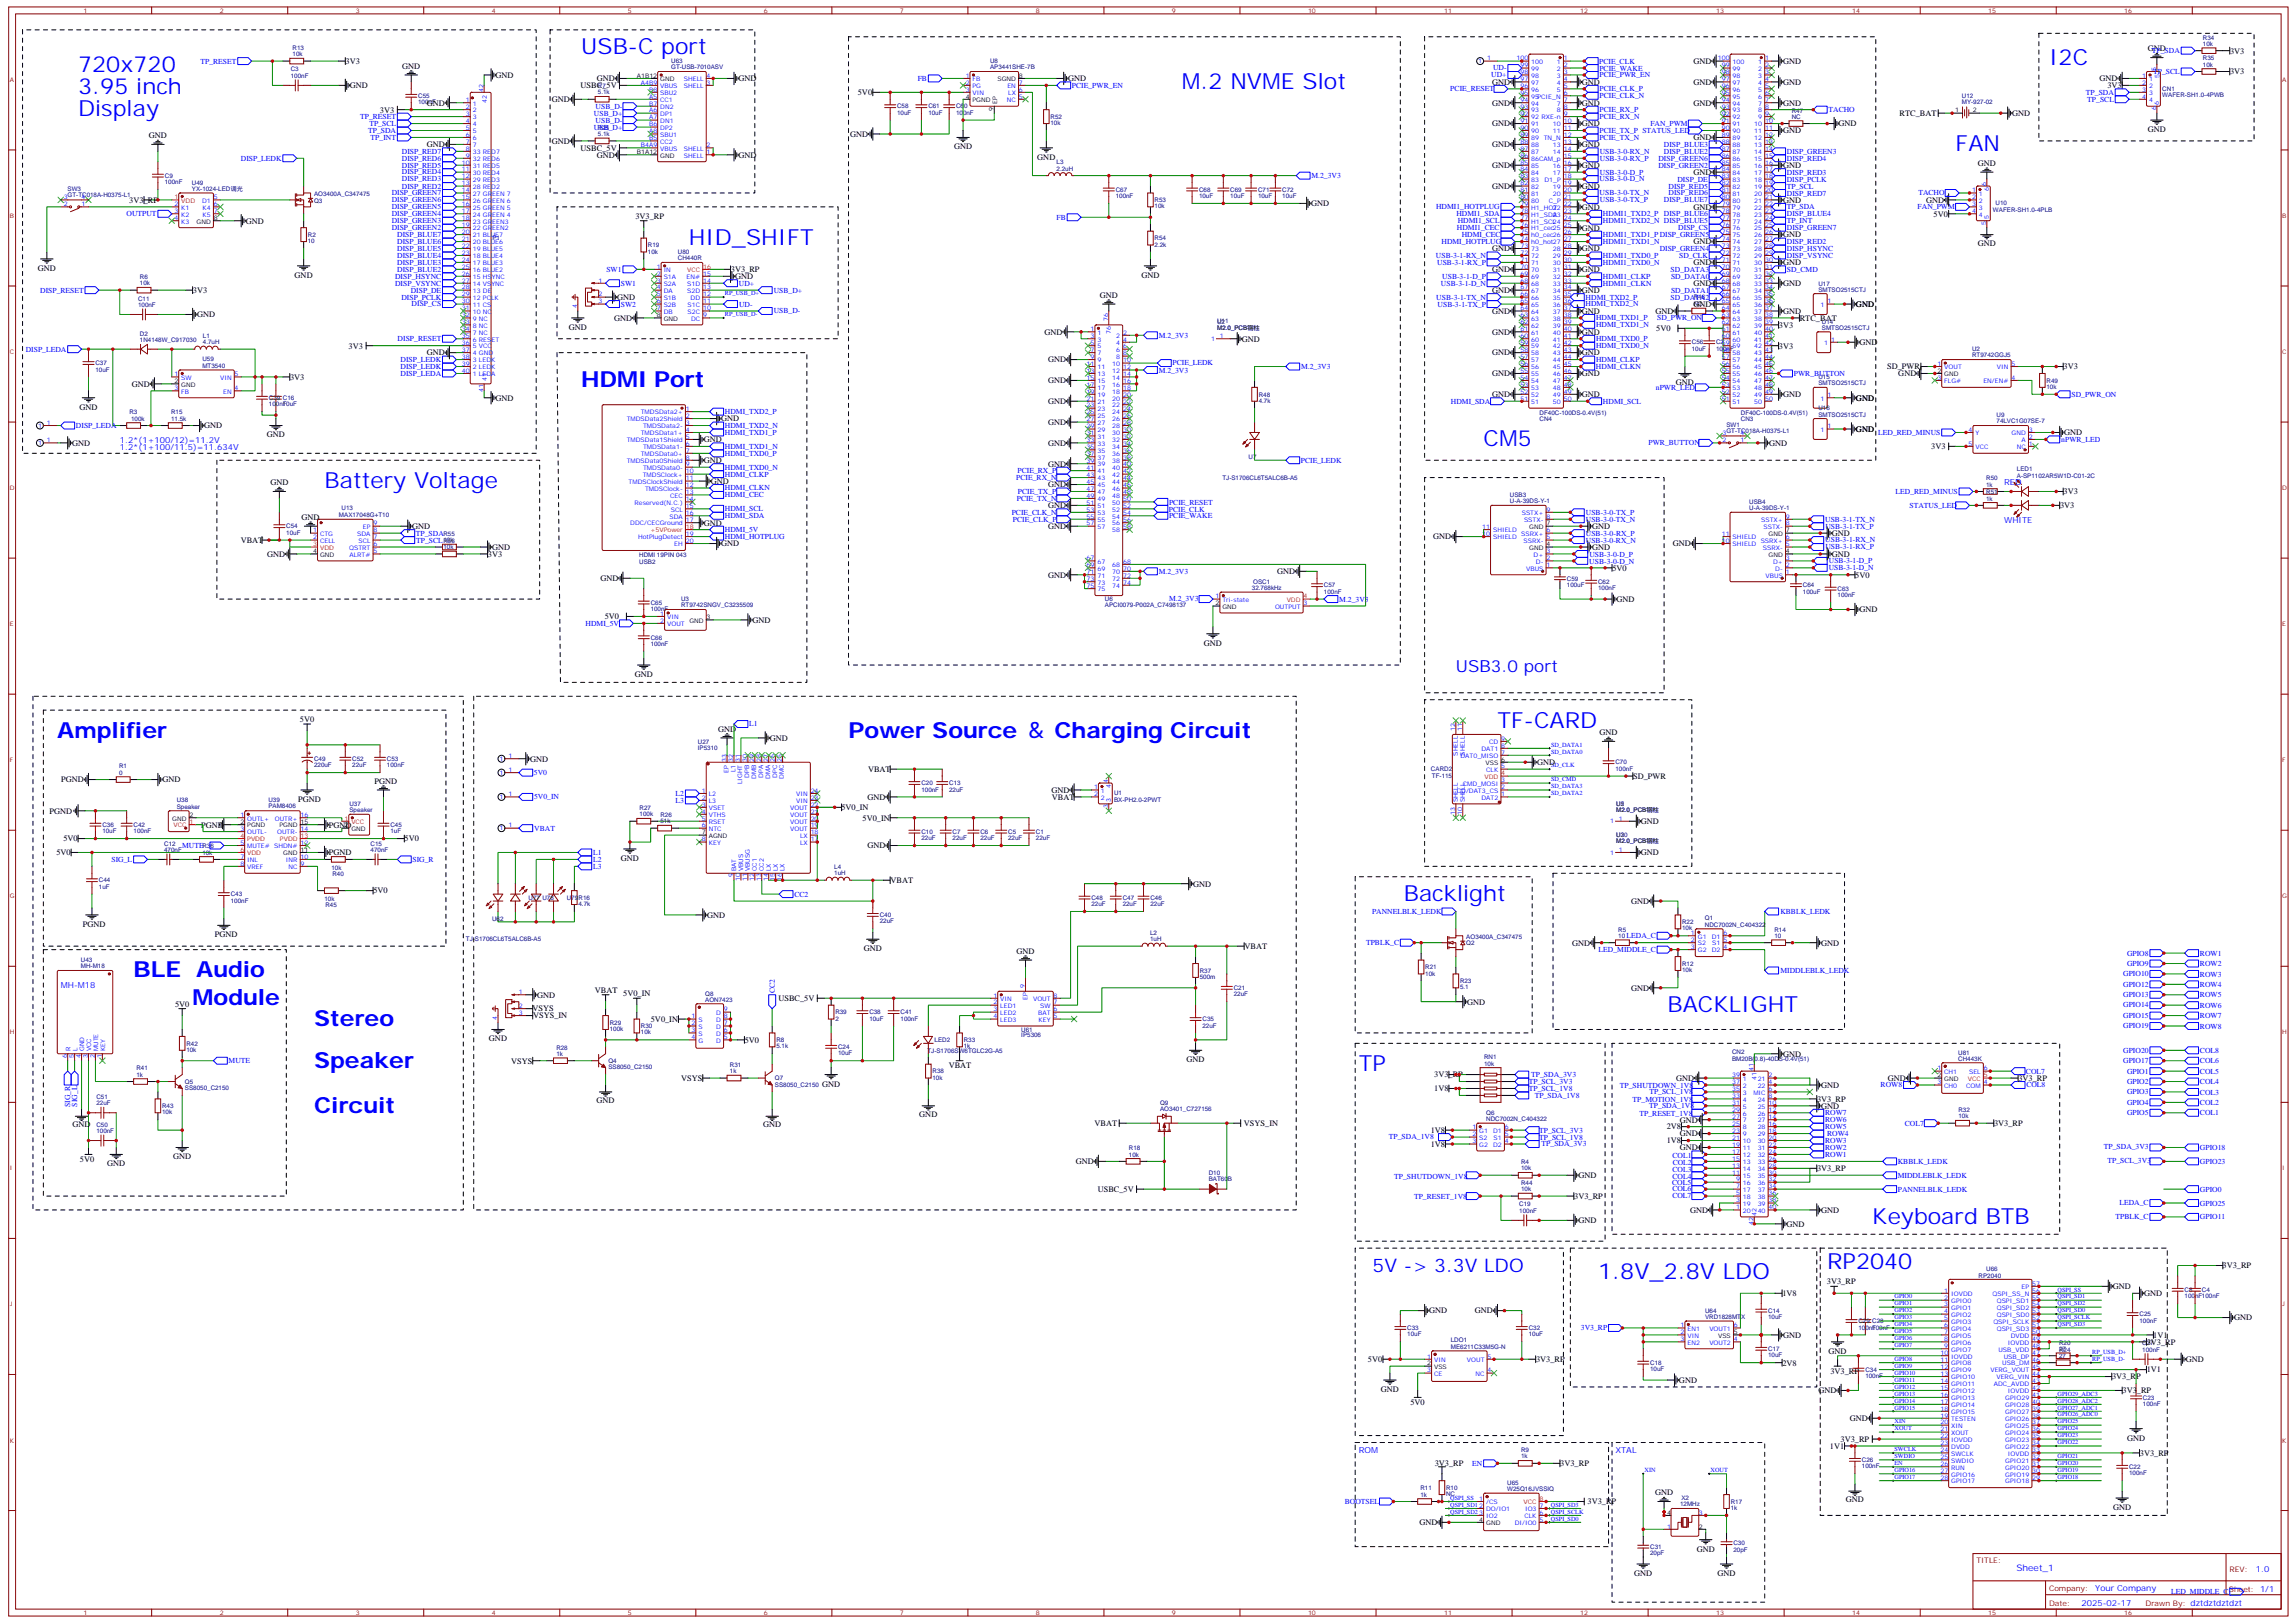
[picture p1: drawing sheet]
<svg xmlns="http://www.w3.org/2000/svg" width="1166mm" height="825mm" viewBox="0 0 1166 825" stroke-linecap="round" stroke-linejoin="round" font-family="sans-serif">
<defs><g id="words">
<g font-size="11.3" fill="#00f">
<text x="295" y="28">USB-C port</text>
<text x="1042" y="33">I2C</text>
<text x="40" y="36">720x720</text>
<text x="40" y="48">3.95 inch</text>
<text x="601" y="45">M.2 NVME Slot</text>
<text x="40" y="59">Display</text>
<text x="994" y="77">FAN</text>
<text x="350" y="125">HID_SHIFT</text>
<text x="295" y="197">HDMI Port</text>
<text x="754" y="227">CM5</text>
<text x="165" y="248">Battery Voltage</text>
<text x="761" y="370">TF-CARD</text>
<text x="29" y="375">Amplifier</text>
<text x="431" y="375">Power Source ＆ Charging Circuit</text>
<text x="713" y="458">Backlight</text>
<text x="68" y="497">BLE Audio</text>
<text x="98" y="511">Module</text>
<text x="848" y="514">BACKLIGHT</text>
<text x="160" y="521">Stereo</text>
<text x="160" y="543">Speaker</text>
<text x="691" y="544">TP</text>
<text x="160" y="566">Circuit</text>
<text x="952" y="622">Keyboard BTB</text>
<text x="929" y="645">RP2040</text>
<text x="812" y="650">1.8V_2.8V LDO</text>
</g>
<text font-size="9.5" fill="#00f" x="698" y="647">5V -&gt; 3.3V LDO</text>
<text font-size="8.5" fill="#00f" x="740" y="341">USB3.0 port</text>
<text font-size="4.6" fill="#00f" x="1025" y="799">Sheet_1</text>
<g font-size="4.2">
<text x="1092" y="26">GND</text>
<text x="1133" y="27">3V3</text>
<text x="176" y="32">3V3</text>
<text x="204" y="35">GND</text>
<text x="861" y="32">GND</text>
<text x="906" y="32">GND</text>
<text x="252" y="40">GND</text>
<text x="303" y="41">GND</text>
<text x="375" y="41">GND</text>
<text x="543" y="41">GND</text>
<text x="1067" y="41">GND</text>
<text x="1133" y="38">3V3</text>
<text x="178" y="45">GND</text>
<text x="295" y="45">USBC_5V</text>
<text x="758" y="43">GND</text>
<text x="804" y="43">GND</text>
<text x="861" y="43">GND</text>
<text x="906" y="43">GND</text>
<text x="1071" y="45">3V3</text>
<text x="217" y="54">GND</text>
<text x="280" y="52">GND</text>
<text x="436" y="48">5V0</text>
<text x="758" y="54">GND</text>
<text x="804" y="54">GND</text>
<text x="861" y="54">GND</text>
<text x="906" y="54">GND</text>
<text x="193" y="57">3V3</text>
<text x="965" y="59">RTC_BAT</text>
<text x="1023" y="59">GND</text>
<text x="758" y="64">GND</text>
<text x="804" y="64">GND</text>
<text x="935" y="64">GND</text>
<text x="76" y="70">GND</text>
<text x="432" y="70">GND</text>
<text x="861" y="71">GND</text>
<text x="906" y="68">GND</text>
<text x="1092" y="67">GND</text>
<text x="217" y="75">GND</text>
<text x="280" y="73">GND</text>
<text x="295" y="77">USBC_5V</text>
<text x="485" y="76">GND</text>
<text x="758" y="75">GND</text>
<text x="804" y="75">GND</text>
<text x="303" y="80">GND</text>
<text x="375" y="80">GND</text>
<text x="527" y="81">GND</text>
<text x="758" y="85">GND</text>
<text x="804" y="85">GND</text>
<text x="861" y="89">GND</text>
<text x="906" y="85">GND</text>
<text x="1005" y="84">GND</text>
<text x="758" y="96">GND</text>
<text x="804" y="96">GND</text>
<text x="66" y="103">3V3_RP</text>
<text x="666" y="105">GND</text>
<text x="804" y="107">GND</text>
<text x="861" y="107">GND</text>
<text x="906" y="103">GND</text>
<text x="979" y="103">GND</text>
<text x="125" y="114">GND</text>
<text x="323" y="111">3V3_RP</text>
<text x="983" y="110">5V0</text>
<text x="804" y="117">GND</text>
<text x="861" y="124">GND</text>
<text x="906" y="121">GND</text>
<text x="1005" y="125">GND</text>
<text x="758" y="128">GND</text>
<text x="804" y="128">GND</text>
<text x="19" y="138">GND</text>
<text x="861" y="135">GND</text>
<text x="906" y="135">GND</text>
<text x="150" y="141">GND</text>
<text x="371" y="138">3V3_RP</text>
<text x="374" y="142">GND</text>
<text x="580" y="141">GND</text>
<text x="758" y="138">GND</text>
<text x="804" y="138">GND</text>
<text x="98" y="149">3V3</text>
<text x="758" y="149">GND</text>
<text x="804" y="149">GND</text>
<text x="861" y="145">GND</text>
<text x="906" y="145">GND</text>
<text x="314" y="152">GND</text>
<text x="559" y="151">GND</text>
<text x="861" y="156">GND</text>
<text x="943" y="156">GND</text>
<text x="100" y="161">GND</text>
<text x="758" y="159">GND</text>
<text x="804" y="159">GND</text>
<text x="841" y="159">GND</text>
<text x="906" y="159">GND</text>
<text x="289" y="168">GND</text>
<text x="312" y="163">GND</text>
<text x="904" y="167">3V3</text>
<text x="915" y="163">RTC_BAT</text>
<text x="531" y="170">GND</text>
<text x="631" y="174">GND</text>
<text x="758" y="170">GND</text>
<text x="804" y="170">GND</text>
<text x="842" y="168">5V0</text>
<text x="177" y="177">3V3</text>
<text x="904" y="177">3V3</text>
<text x="945" y="175">GND</text>
<text x="217" y="181">GND</text>
<text x="533" y="184">GND</text>
<text x="758" y="181">GND</text>
<text x="804" y="181">GND</text>
<text x="758" y="191">GND</text>
<text x="804" y="191">GND</text>
<text x="959" y="188">SD_PWR</text>
<text x="965" y="191">GND</text>
<text x="1049" y="188">3V3</text>
<text x="67" y="197">GND</text>
<text x="147" y="193">3V3</text>
<text x="533" y="195">GND</text>
<text x="852" y="196">GND</text>
<text x="252" y="204">GND</text>
<text x="758" y="202">GND</text>
<text x="804" y="202">GND</text>
<text x="906" y="202">GND</text>
<text x="943" y="204">GND</text>
<text x="40" y="208">GND</text>
<text x="533" y="205">GND</text>
<text x="367" y="214">GND</text>
<text x="533" y="216">GND</text>
<text x="104" y="218">GND</text>
<text x="136" y="222">GND</text>
<text x="943" y="219">GND</text>
<text x="1049" y="221">GND</text>
<text x="37" y="227">GND</text>
<text x="358" y="225">GND</text>
<text x="533" y="227">GND</text>
<text x="899" y="227">GND</text>
<text x="982" y="228">3V3</text>
<text x="358" y="235">GND</text>
<text x="533" y="237">GND</text>
<text x="361" y="246">GND</text>
<text x="137" y="247">GND</text>
<text x="533" y="248">GND</text>
<text x="1049" y="251">3V3</text>
<text x="533" y="258">GND</text>
<text x="1047" y="258">3V3</text>
<text x="153" y="264">GND</text>
<text x="210" y="269">GND</text>
<text x="358" y="267">GND</text>
<text x="533" y="269">GND</text>
<text x="809" y="269">GND</text>
<text x="122" y="276">VBAT</text>
<text x="728" y="274">GND</text>
<text x="931" y="272">GND</text>
<text x="250" y="279">GND</text>
<text x="367" y="278">GND</text>
<text x="809" y="279">GND</text>
<text x="850" y="278">GND</text>
<text x="136" y="283">GND</text>
<text x="248" y="283">3V3</text>
<text x="931" y="283">GND</text>
<text x="533" y="294">GND</text>
<text x="649" y="292">GND</text>
<text x="820" y="290">5V0</text>
<text x="943" y="294">5V0</text>
<text x="305" y="295">GND</text>
<text x="822" y="306">GND</text>
<text x="945" y="311">GND</text>
<text x="307" y="315">5V0</text>
<text x="382" y="316">GND</text>
<text x="612" y="328">GND</text>
<text x="323" y="344">GND</text>
<text x="152" y="367">5V0</text>
<text x="365" y="372">GND</text>
<text x="391" y="376">GND</text>
<text x="813" y="374">GND</text>
<text x="270" y="387">GND</text>
<text x="781" y="389">GND</text>
<text x="441" y="392">VBAT</text>
<text x="830" y="396">SD_PWR</text>
<text x="31" y="398">PGND</text>
<text x="83" y="398">GND</text>
<text x="190" y="398">PGND</text>
<text x="152" y="408">PGND</text>
<text x="441" y="406">GND</text>
<text x="534" y="403">GND</text>
<text x="535" y="406">VBAT</text>
<text x="25" y="413">PGND</text>
<text x="428" y="412">5V0_IN</text>
<text x="438" y="417">5V0_IN</text>
<text x="834" y="419">GND</text>
<text x="102" y="421">PGND</text>
<text x="167" y="421">PGND</text>
<text x="32" y="428">5V0</text>
<text x="206" y="428">5V0</text>
<text x="441" y="431">GND</text>
<text x="29" y="435">5V0</text>
<text x="167" y="435">PGND</text>
<text x="316" y="438">GND</text>
<text x="834" y="435">GND</text>
<text x="453" y="449">VBAT</text>
<text x="190" y="454">5V0</text>
<text x="606" y="451">GND</text>
<text x="829" y="459">GND</text>
<text x="359" y="466">GND</text>
<text x="42" y="471">PGND</text>
<text x="109" y="476">PGND</text>
<text x="439" y="483">GND</text>
<text x="517" y="485">GND</text>
<text x="633" y="482">VBAT</text>
<text x="799" y="481">GND</text>
<text x="926" y="481">GND</text>
<text x="829" y="503">GND</text>
<text x="273" y="507">GND</text>
<text x="302" y="504">VBAT</text>
<text x="317" y="506">5V0_IN</text>
<text x="396" y="509">USBC_5V</text>
<text x="89" y="511">5V0</text>
<text x="271" y="514">VSYS</text>
<text x="746" y="510">GND</text>
<text x="271" y="518">VSYS_IN</text>
<text x="331" y="519">5V0_IN</text>
<text x="249" y="529">GND</text>
<text x="379" y="530">5V0</text>
<text x="603" y="540">GND</text>
<text x="906" y="537">GND</text>
<text x="260" y="540">VSYS</text>
<text x="482" y="543">VBAT</text>
<text x="346" y="549">VSYS</text>
<text x="729" y="548">3V3_RP</text>
<text x="852" y="549">GND</text>
<text x="960" y="549">GND</text>
<text x="1026" y="549">3V3_RP</text>
<text x="418" y="552">GND</text>
<text x="729" y="555">1V8</text>
<text x="926" y="553">GND</text>
<text x="303" y="561">GND</text>
<text x="924" y="560">3V3_RP</text>
<text x="926" y="563">GND</text>
<text x="467" y="568">GND</text>
<text x="37" y="573">GND</text>
<text x="388" y="573">GND</text>
<text x="556" y="572">VBAT</text>
<text x="632" y="572">VSYS_IN</text>
<text x="727" y="576">1V8</text>
<text x="847" y="574">2V8</text>
<text x="854" y="570">GND</text>
<text x="1014" y="572">3V3_RP</text>
<text x="847" y="581">1V8</text>
<text x="854" y="578">GND</text>
<text x="727" y="583">1V8</text>
<text x="854" y="585">GND</text>
<text x="41" y="591">5V0</text>
<text x="55" y="592">GND</text>
<text x="88" y="589">GND</text>
<text x="547" y="592">GND</text>
<text x="802" y="599">GND</text>
<text x="924" y="595">3V3_RP</text>
<text x="558" y="606">USBC_5V</text>
<text x="800" y="609">3V3_RP</text>
<text x="859" y="616">GND</text>
<text x="926" y="616">GND</text>
<text x="802" y="622">GND</text>
<text x="908" y="623">GND</text>
<text x="1130" y="645">3V3_RP</text>
<text x="929" y="653">3V3_RP</text>
<text x="906" y="659">1V8</text>
<text x="1074" y="655">GND</text>
<text x="1090" y="659">GND</text>
<text x="726" y="667">GND</text>
<text x="750" y="667">GND</text>
<text x="1136" y="671">GND</text>
<text x="906" y="680">GND</text>
<text x="1091" y="683">3V3_RP</text>
<text x="1094" y="680">1V1</text>
<text x="929" y="688">GND</text>
<text x="695" y="692">5V0</text>
<text x="781" y="692">3V3_RP</text>
<text x="906" y="694">2V8</text>
<text x="1111" y="692">GND</text>
<text x="930" y="698">3V3_RP</text>
<text x="1074" y="701">3V3_RP</text>
<text x="1091" y="697">1V1</text>
<text x="702" y="707">GND</text>
<text x="853" y="703">GND</text>
<text x="924" y="708">GND</text>
<text x="1079" y="708">3V3_RP</text>
<text x="717" y="714">5V0</text>
<text x="940" y="722">GND</text>
<text x="930" y="736">1V1</text>
<text x="936" y="733">3V3_RP</text>
<text x="1081" y="732">GND</text>
<text x="1088" y="740">3V3_RP</text>
<text x="729" y="745">3V3_RP</text>
<text x="793" y="745">3V3_RP</text>
<text x="841" y="760">GND</text>
<text x="807" y="764">3V3_RP</text>
<text x="938" y="763">GND</text>
<text x="1074" y="767">GND</text>
<text x="721" y="775">GND</text>
<text x="862" y="789">GND</text>
<text x="831" y="801">GND</text>
<text x="873" y="801">GND</text>
</g>
<g font-size="4.2" fill="#00f">
<text x="61" y="225">1.2*(1+100/12)=11.2V</text>
<text x="61" y="229">1.2*(1+100/11.5)=11.634V</text>
<text x="1019" y="246">RED</text>
<text x="1019" y="266">WHITE</text>
<text x="31" y="502">MH-M18</text>
<text x="691" y="738">ROM</text>
<text x="821" y="738">XTAL</text>
<text x="1147" y="799">1.0</text>
<text x="1065" y="808">Your Company</text>
<text x="1058" y="816">2025-02-17</text>
</g>
<g font-size="3.9" fill="#00f">
<text x="1094" y="27">TP_SDA</text>
<text x="102" y="32">TP_RESET</text>
<text x="759" y="36">UD-</text>
<text x="813" y="32">PCIE_CLK</text>
<text x="813" y="36">PCIE_WAKE</text>
<text x="466" y="41">FB</text>
<text x="758" y="39">UD+</text>
<text x="813" y="39">PCIE_PWR_EN</text>
<text x="1094" y="38">TP_SCL</text>
<text x="545" y="45">PCIE_PWR_EN</text>
<text x="737" y="46">PCIE_RESET</text>
<text x="813" y="46">PCIE_CLK_P</text>
<text x="813" y="50">PCIE_CLK_N</text>
<text x="1060" y="48">TP_SDA</text>
<text x="1061" y="52">TP_SCL</text>
<text x="302" y="59">USB_D+</text>
<text x="303" y="55">USB_D-</text>
<text x="813" y="57">PCIE_RX_P</text>
<text x="929" y="57">TACHO</text>
<text x="183" y="60">TP_RESET</text>
<text x="188" y="64">TP_SCL</text>
<text x="302" y="66">USB_D+</text>
<text x="303" y="62">USB_D-</text>
<text x="813" y="60">PCIE_RX_N</text>
<text x="839" y="64">FAN_PWM</text>
<text x="187" y="68">TP_SDA</text>
<text x="188" y="71">TP_INT</text>
<text x="813" y="71">PCIE_TX_N</text>
<text x="813" y="68">PCIE_TX_P STATUS_LED</text>
<text x="846" y="75">DISP_BLUE3</text>
<text x="122" y="82">DISP_LEDK</text>
<text x="204" y="82">DISP_RED6</text>
<text x="204" y="78">DISP_RED7</text>
<text x="813" y="78">USB-3-0-RX_N</text>
<text x="813" y="82">USB-3-0-RX_P</text>
<text x="843" y="82">DISP_GREEN6</text>
<text x="846" y="78">DISP_BLUE2</text>
<text x="908" y="82">DISP_RED4</text>
<text x="908" y="78">DISP_GREEN3</text>
<text x="204" y="89">DISP_RED4</text>
<text x="204" y="85">DISP_RED5</text>
<text x="813" y="89">USB-3-0-D_P</text>
<text x="843" y="85">DISP_GREEN2</text>
<text x="908" y="89">DISP_RED3</text>
<text x="204" y="96">DISP_RED2</text>
<text x="204" y="92">DISP_RED3</text>
<text x="667" y="91">M.2_3V3</text>
<text x="813" y="92">USB-3-0-D_N</text>
<text x="848" y="96">DISP_RED5</text>
<text x="853" y="92">DISP_DE</text>
<text x="908" y="92">DISP_PCLK</text>
<text x="908" y="96">TP_SCL</text>
<text x="199" y="99">DISP_GREEN7</text>
<text x="813" y="99">USB-3-0-TX_N</text>
<text x="848" y="99">DISP_RED6</text>
<text x="908" y="99">DISP_RED7</text>
<text x="975" y="99">TACHO</text>
<text x="199" y="106">DISP_GREEN5</text>
<text x="199" y="103">DISP_GREEN6</text>
<text x="730" y="106">HDMI1_HOTPLUG</text>
<text x="813" y="103">USB-3-0-TX_P</text>
<text x="846" y="103">DISP_BLUE7</text>
<text x="908" y="106">TP_SDA</text>
<text x="975" y="106">FAN_PWM</text>
<text x="64" y="110">OUTPUT</text>
<text x="199" y="113">DISP_GREEN3</text>
<text x="199" y="110">DISP_GREEN4</text>
<text x="537" y="112">FB</text>
<text x="740" y="110">HDMI1_SDA</text>
<text x="741" y="113">HDMI1_SCL</text>
<text x="815" y="114">HDMI1_TXD2_N DISP_BLUE5</text>
<text x="815" y="110">HDMI1_TXD2_P</text>
<text x="846" y="110">DISP_BLUE6</text>
<text x="908" y="113">TP_INT</text>
<text x="908" y="110">DISP_BLUE4</text>
<text x="199" y="117">DISP_GREEN2</text>
<text x="740" y="117">HDMI1_CEC</text>
<text x="853" y="117">DISP_CS</text>
<text x="908" y="117">DISP_GREEN7</text>
<text x="202" y="124">DISP_BLUE6</text>
<text x="202" y="120">DISP_BLUE7</text>
<text x="733" y="124">HDMI_HOTPLUG</text>
<text x="743" y="120">HDMI_CEC</text>
<text x="815" y="124">HDMI1_TXD1_N</text>
<text x="815" y="120">HDMI1_TXD1_PDISP_GREEN5</text>
<text x="908" y="124">DISP_RED2</text>
<text x="202" y="131">DISP_BLUE4</text>
<text x="202" y="127">DISP_BLUE5</text>
<text x="730" y="131">USB-3-1-RX_N</text>
<text x="815" y="131">HDMI1_TXD0_P</text>
<text x="844" y="127">DISP_GREEN4</text>
<text x="853" y="131">SD_CLK</text>
<text x="908" y="131">DISP_VSYNC</text>
<text x="908" y="128">DISP_HSYNC</text>
<text x="202" y="135">DISP_BLUE3</text>
<text x="730" y="135">USB-3-1-RX_P</text>
<text x="815" y="135">HDMI1_TXD0_N</text>
<text x="201" y="142">DISP_HSYNC</text>
<text x="202" y="138">DISP_BLUE2</text>
<text x="308" y="138">SW1</text>
<text x="733" y="142">USB-3-1-D_P</text>
<text x="815" y="142">HDMI1_CLKP</text>
<text x="849" y="138">SD_DATA3</text>
<text x="849" y="142">SD_DATA0</text>
<text x="908" y="138">SD_CMD</text>
<text x="20" y="149">DISP_RESET</text>
<text x="201" y="145">DISP_VSYNC</text>
<text x="209" y="149">DISP_DE</text>
<text x="316" y="145">SW1</text>
<text x="376" y="145">UD+</text>
<text x="393" y="149">USB_D+</text>
<text x="732" y="145">USB-3-1-D_N</text>
<text x="815" y="145">HDMI1_CLKN</text>
<text x="849" y="149">SD_DATA1</text>
<text x="204" y="152">DISP_PCLK</text>
<text x="209" y="156">DISP_CS</text>
<text x="316" y="156">SW2</text>
<text x="376" y="156">UD-</text>
<text x="730" y="152">USB-3-1-TX_N</text>
<text x="731" y="156">USB-3-1-TX_P</text>
<text x="806" y="156">HDMI_TXD2_N</text>
<text x="806" y="152">HDMI_TXD2_P</text>
<text x="849" y="152">SD_DATA2</text>
<text x="393" y="159">USB_D-</text>
<text x="811" y="166">HDMI_TXD1_N</text>
<text x="811" y="163">HDMI_TXD1_P</text>
<text x="842" y="163">SD_PWR_ON</text>
<text x="202" y="173">DISP_RESET</text>
<text x="589" y="172">M.2_3V3</text>
<text x="811" y="173">HDMI_TXD0_P</text>
<text x="13" y="179">DISP_LEDA</text>
<text x="811" y="177">HDMI_TXD0_N</text>
<text x="204" y="184">DISP_LEDK</text>
<text x="596" y="186">PCIE_LEDK</text>
<text x="811" y="184">HDMI_CLKP</text>
<text x="204" y="191">DISP_LEDA</text>
<text x="204" y="188">DISP_LEDK</text>
<text x="589" y="189">M.2_3V3</text>
<text x="661" y="188">M.2_3V3</text>
<text x="811" y="187">HDMI_CLKN</text>
<text x="912" y="191">PWR_BUTTON</text>
<text x="842" y="198">nPWR_LED</text>
<text x="1053" y="202">SD_PWR_ON</text>
<text x="737" y="205">HDMI_SDA</text>
<text x="815" y="205">HDMI_SCL</text>
<text x="368" y="211">HDMI_TXD2_P</text>
<text x="39" y="218">DISP_LEDA</text>
<text x="368" y="217">HDMI_TXD2_N</text>
<text x="368" y="221">HDMI_TXD1_P</text>
<text x="955" y="221">LED_RED_MINUS</text>
<text x="838" y="226">PWR_BUTTON</text>
<text x="1048" y="225">nPWR_LED</text>
<text x="368" y="228">HDMI_TXD1_N</text>
<text x="368" y="232">HDMI_TXD0_P</text>
<text x="368" y="239">HDMI_TXD0_N</text>
<text x="661" y="235">PCIE_LEDK</text>
<text x="368" y="242">HDMI_CLKP</text>
<text x="517" y="244">PCIE_RX_N</text>
<text x="517" y="241">PCIE_RX_P</text>
<text x="368" y="249">HDMI_CLKN</text>
<text x="517" y="251">PCIE_TX_P</text>
<text x="963" y="251">LED_RED_MINUS</text>
<text x="368" y="253">HDMI_CEC</text>
<text x="517" y="255">PCIE_TX_N</text>
<text x="594" y="256">PCIE_RESET</text>
<text x="368" y="263">HDMI_SDA</text>
<text x="368" y="260">HDMI_SCL</text>
<text x="514" y="262">PCIE_CLK_N</text>
<text x="594" y="260">PCIE_CLK</text>
<text x="594" y="263">PCIE_WAKE</text>
<text x="806" y="262">USB-3-0-TX_P</text>
<text x="971" y="258">STATUS_LED</text>
<text x="515" y="265">PCIE_CLK_P</text>
<text x="806" y="265">USB-3-0-TX_N</text>
<text x="928" y="265">USB-3-1-TX_N</text>
<text x="928" y="269">USB-3-1-TX_P</text>
<text x="211" y="272">TP_SDA</text>
<text x="211" y="276">TP_SCL</text>
<text x="368" y="270">HDMI_5V</text>
<text x="368" y="274">HDMI_HOTPLUG</text>
<text x="806" y="276">USB-3-0-RX_N</text>
<text x="806" y="272">USB-3-0-RX_P</text>
<text x="928" y="276">USB-3-1-RX_N</text>
<text x="928" y="279">USB-3-1-RX_P</text>
<text x="808" y="286">USB-3-0-D_N</text>
<text x="808" y="283">USB-3-0-D_P</text>
<text x="930" y="286">USB-3-1-D_P</text>
<text x="589" y="292">M.2_3V3</text>
<text x="929" y="290">USB-3-1-D_N</text>
<text x="594" y="306">M.2_3V3</text>
<text x="681" y="306">M.2_3V3</text>
<text x="298" y="318">HDMI_5V</text>
<text x="381" y="369">L1</text>
<text x="271" y="394">5V0</text>
<text x="271" y="406">5V0_IN</text>
<text x="343" y="404">L2</text>
<text x="343" y="408">L3</text>
<text x="272" y="422">VBAT</text>
<text x="93" y="431">MUTE</text>
<text x="57" y="438">SIG_L</text>
<text x="301" y="434">L1</text>
<text x="210" y="438">SIG_R</text>
<text x="302" y="438">L2</text>
<text x="302" y="442">L3</text>
<text x="404" y="456">CC2</text>
<text x="697" y="464">PANNELBLK_LEDK</text>
<text x="905" y="465">KBBLK_LEDK</text>
<text x="827" y="477">LEDA_C</text>
<text x="694" y="480">TPBLK_C</text>
<text x="813" y="484">LED_MIDDLE_C</text>
<text x="1081" y="486">GPIO8</text>
<text x="1118" y="486">ROW1</text>
<text x="1081" y="491">GPIO9</text>
<text x="1118" y="491">ROW2</text>
<text x="905" y="494">MIDDLEBLK_LEDK</text>
<text x="1079" y="496">GPIO10</text>
<text x="1118" y="496">ROW3</text>
<text x="1079" y="501">GPIO12</text>
<text x="1118" y="502">ROW4</text>
<text x="394" y="505" transform="rotate(-90 394 505)">CC2</text>
<text x="1079" y="507">GPIO13</text>
<text x="1118" y="507">ROW5</text>
<text x="1079" y="512">GPIO14</text>
<text x="1118" y="512">ROW6</text>
<text x="1079" y="517">GPIO15</text>
<text x="1118" y="517">ROW7</text>
<text x="1079" y="523">GPIO19</text>
<text x="1118" y="523">ROW8</text>
<text x="1079" y="535">GPIO20</text>
<text x="1118" y="535">COL8</text>
<text x="116" y="540">MUTE</text>
<text x="1030" y="546">COL7</text>
<text x="1079" y="540">GPIO17</text>
<text x="1081" y="546">GPIO1</text>
<text x="1118" y="546">COL5</text>
<text x="1118" y="540">COL6</text>
<text x="777" y="551">TP_SCL_3V3</text>
<text x="778" y="547">TP_SDA_3V3</text>
<text x="1081" y="551">GPIO2</text>
<text x="1118" y="551">COL4</text>
<text x="777" y="554">TP_SCL_1V8</text>
<text x="823" y="553">TP_SHUTDOWN_1V8</text>
<text x="838" y="556">TP_SCL_1V8</text>
<text x="956" y="553">ROW8</text>
<text x="1030" y="553">COL8</text>
<text x="1081" y="556">GPIO3</text>
<text x="1118" y="556">COL3</text>
<text x="36" y="563" transform="rotate(-90 36 563)">SIG_R</text>
<text x="39" y="562" transform="rotate(-90 39 562)">SIG_L</text>
<text x="780" y="558">TP_SDA_1V8</text>
<text x="830" y="560">TP_MOTION_1V8</text>
<text x="838" y="563">TP_SDA_1V8</text>
<text x="1081" y="561">GPIO4</text>
<text x="1118" y="561">COL2</text>
<text x="833" y="567">TP_RESET_1V8</text>
<text x="928" y="567">ROW7</text>
<text x="1081" y="567">GPIO5</text>
<text x="1118" y="567">COL1</text>
<text x="782" y="576">TP_SCL_3V3</text>
<text x="928" y="570">ROW6</text>
<text x="928" y="574">ROW5</text>
<text x="968" y="572">COL7</text>
<text x="706" y="579">TP_SDA_1V8</text>
<text x="782" y="579">TP_SCL_1V8</text>
<text x="928" y="581">ROW3</text>
<text x="929" y="577">ROW4</text>
<text x="784" y="583">TP_SDA_3V3</text>
<text x="928" y="584">ROW2</text>
<text x="928" y="588">ROW1</text>
<text x="1069" y="584">TP_SDA_3V3</text>
<text x="1118" y="584">GPIO18</text>
<text x="850" y="588">COL1</text>
<text x="850" y="592">COL2</text>
<text x="965" y="591">KBBLK_LEDK</text>
<text x="1071" y="591">TP_SCL_3V3</text>
<text x="1118" y="592">GPIO23</text>
<text x="709" y="599">TP_SHUTDOWN_1V8</text>
<text x="850" y="595">COL3</text>
<text x="850" y="599">COL4</text>
<text x="965" y="598">MIDDLEBLK_LEDK</text>
<text x="850" y="602">COL5</text>
<text x="850" y="605">COL6</text>
<text x="965" y="606">PANNELBLK_LEDK</text>
<text x="1118" y="606">GPIO0</text>
<text x="719" y="610">TP_RESET_1V8</text>
<text x="850" y="609">COL7</text>
<text x="1077" y="613">LEDA_C</text>
<text x="1118" y="613">GPIO25</text>
<text x="1075" y="620">TPBLK_C</text>
<text x="1118" y="620">GPIO11</text>
<text x="804" y="676">3V3_RP</text>
<text x="748" y="745">EN</text>
<text x="683" y="764">BOOTSEL</text>
<text x="1104" y="810">LED_MIDDLE_C</text>
</g>
<g font-size="3.9" fill="#800">
<text x="1005" y="794">TITLE:</text>
<text x="1133" y="799">REV:</text>
<text x="1041" y="808">Company:</text>
<text x="1133" y="809">Sheet: 1/1</text>
<text x="1041" y="816">Date:</text>
<text x="1090" y="816">Drawn By: dztdztdztdzt</text>
</g>
<g font-size="3.2" fill="#800">
<text x="43" y="7">1</text>
<text x="112" y="7">2</text>
<text x="181" y="7">3</text>
<text x="250" y="7">4</text>
<text x="319" y="7">5</text>
<text x="388" y="7">6</text>
<text x="457" y="7">7</text>
<text x="527" y="7">8</text>
<text x="596" y="7">9</text>
<text x="665" y="7">10</text>
<text x="734" y="7">11</text>
<text x="803" y="7">12</text>
<text x="872" y="7">13</text>
<text x="941" y="7">14</text>
<text x="1011" y="7">15</text>
<text x="1080" y="7">16</text>
<text x="5" y="42">A</text>
<text x="1160" y="42">A</text>
<text x="5" y="111">B</text>
<text x="1160" y="111">B</text>
<text x="5" y="180">C</text>
<text x="1160" y="180">C</text>
<text x="5" y="249">D</text>
<text x="1160" y="249">D</text>
<text x="5" y="318">E</text>
<text x="1160" y="318">E</text>
<text x="5" y="387">F</text>
<text x="1160" y="387">F</text>
<text x="5" y="456">G</text>
<text x="1160" y="456">G</text>
<text x="5" y="526">H</text>
<text x="1160" y="526">H</text>
<text x="5" y="595">I</text>
<text x="1160" y="595">I</text>
<text x="5" y="664">J</text>
<text x="1160" y="664">J</text>
<text x="5" y="733">K</text>
<text x="1160" y="733">K</text>
<text x="43" y="821">1</text>
<text x="112" y="821">2</text>
<text x="181" y="821">3</text>
<text x="250" y="821">4</text>
<text x="319" y="821">5</text>
<text x="388" y="821">6</text>
<text x="457" y="821">7</text>
<text x="527" y="821">8</text>
<text x="596" y="821">9</text>
<text x="665" y="821">10</text>
<text x="734" y="821">11</text>
<text x="803" y="821">12</text>
<text x="872" y="821">13</text>
<text x="941" y="821">14</text>
<text x="1011" y="821">15</text>
<text x="1080" y="821">16</text>
</g>
<g font-size="3.2" fill="#000080">
<text x="1120" y="23">10k</text>
<text x="1120" y="20">R34</text>
<text x="149" y="29">10k</text>
<text x="149" y="25">R13</text>
<text x="341" y="35">GT-USB-7010ASV</text>
<text x="341" y="32">U63</text>
<text x="503" y="35">AP3441SHE-7B</text>
<text x="503" y="32">U8</text>
<text x="1120" y="34">10k</text>
<text x="1120" y="31">R35</text>
<text x="148" y="40">100nF</text>
<text x="148" y="36">C3</text>
<text x="304" y="48">5.1k</text>
<text x="304" y="45">R7</text>
<text x="1099" y="46">CN1</text>
<text x="213" y="53">100nF</text>
<text x="213" y="50">C55</text>
<text x="997" y="53">MY-927-02</text>
<text x="997" y="50">U12</text>
<text x="1099" y="49">WAFER-SH1.0-4PWB</text>
<text x="456" y="58">10uF</text>
<text x="456" y="55">C58</text>
<text x="472" y="58">10uF</text>
<text x="472" y="55">C61</text>
<text x="486" y="58">100nF</text>
<text x="486" y="55">C60</text>
<text x="911" y="57">R47</text>
<text x="304" y="66">R25</text>
<text x="534" y="64">10k</text>
<text x="534" y="60">R52</text>
<text x="911" y="60">NC</text>
<text x="304" y="69">5.1k</text>
<text x="537" y="83">L3</text>
<text x="537" y="87">2.2uH</text>
<text x="84" y="94">100nF</text>
<text x="84" y="90">C9</text>
<text x="98" y="94">U49</text>
<text x="34" y="100">GT-TC018A-H0375-L1</text>
<text x="34" y="97">SW3</text>
<text x="98" y="97">YX-1024-LED调光</text>
<text x="160" y="100">AO3400A_C347475</text>
<text x="567" y="101">100nF</text>
<text x="567" y="97">C67</text>
<text x="609" y="101">10uF</text>
<text x="609" y="97">C68</text>
<text x="625" y="101">10uF</text>
<text x="625" y="97">C69</text>
<text x="639" y="101">10uF</text>
<text x="639" y="97">C71</text>
<text x="652" y="101">10uF</text>
<text x="652" y="97">C72</text>
<text x="160" y="103">Q3</text>
<text x="587" y="106">10k</text>
<text x="587" y="103">R53</text>
<text x="1013" y="108">WAFER-SH1.0-4PLB</text>
<text x="1014" y="104">U10</text>
<text x="156" y="124">10</text>
<text x="156" y="120">R2</text>
<text x="250" y="122">P1</text>
<text x="329" y="126">R19</text>
<text x="587" y="125">2.2k</text>
<text x="587" y="122">R54</text>
<text x="329" y="129">10k</text>
<text x="345" y="129">U80</text>
<text x="345" y="132">CH440R</text>
<text x="71" y="142">R6</text>
<text x="71" y="145">10k</text>
<text x="924" y="148">SMTSO2515CTJ</text>
<text x="924" y="145">U17</text>
<text x="70" y="156">100nF</text>
<text x="70" y="153">C11</text>
<text x="861" y="156">NC</text>
<text x="861" y="152">R46</text>
<text x="619" y="165">U2</text>
<text x="619" y="167">M2.0_PCB铜柱</text>
<text x="621" y="164">11</text>
<text x="926" y="168">SMTSO2515CTJ</text>
<text x="926" y="164">U14</text>
<text x="71" y="174">1N4148W_C917030</text>
<text x="71" y="171">D2</text>
<text x="103" y="172">L1</text>
<text x="103" y="175">4.7uH</text>
<text x="860" y="178">10uF</text>
<text x="860" y="175">C56</text>
<text x="872" y="178">100nF</text>
<text x="872" y="175">C259</text>
<text x="1002" y="178">U2</text>
<text x="49" y="186">C37</text>
<text x="103" y="184">U59</text>
<text x="1002" y="182">RT9742GGJ5</text>
<text x="49" y="189">10uF</text>
<text x="103" y="187">MT3540</text>
<text x="924" y="196">SMTSO2515CTJ</text>
<text x="924" y="193">U15</text>
<text x="1040" y="198">10k</text>
<text x="1040" y="194">R49</text>
<text x="137" y="203">C39 C16</text>
<text x="640" y="202">R48</text>
<text x="137" y="206">100nF</text>
<text x="144" y="206">10uF</text>
<text x="640" y="205">4.7k</text>
<text x="924" y="209">U16</text>
<text x="66" y="211">R3</text>
<text x="67" y="214">100k</text>
<text x="87" y="214">11.5k</text>
<text x="87" y="211">R15</text>
<text x="783" y="211">DF40C-100DS-0.4V(51)</text>
<text x="783" y="214">CN4</text>
<text x="885" y="211">DF40C-100DS-0.4V(51)</text>
<text x="885" y="214">CN3</text>
<text x="924" y="212">SMTSO2515CTJ</text>
<text x="1015" y="215">74LVC1G07SE-7</text>
<text x="1015" y="212">U9</text>
<text x="877" y="220">GT-TC018A-H0375-L1</text>
<text x="877" y="217">SW1</text>
<text x="635" y="233">U7</text>
<text x="1025" y="239">LED1</text>
<text x="621" y="244">TJ-S1706CL6T5ALC6B-A5</text>
<text x="1009" y="244">R50</text>
<text x="1025" y="243">A-SP1102AR5W1D-C01-2C</text>
<text x="1009" y="247">1k</text>
<text x="1009" y="251">R51</text>
<text x="767" y="256">U-A-39DS-Y-1</text>
<text x="767" y="253">USB3</text>
<text x="889" y="256">USB4</text>
<text x="1009" y="254">1k</text>
<text x="172" y="263">MAX17048G+T10</text>
<text x="174" y="259">U13</text>
<text x="889" y="259">U-A-39DS-Y-1</text>
<text x="146" y="269">C54</text>
<text x="146" y="272">10uF</text>
<text x="225" y="276">10k</text>
<text x="225" y="272">R55</text>
<text x="225" y="276">R56</text>
<text x="225" y="279">10k</text>
<text x="325" y="283">HDMI 19PIN 043</text>
<text x="325" y="286">USB2</text>
<text x="636" y="300">32.768kHz</text>
<text x="637" y="297">OSC1</text>
<text x="673" y="299">C57</text>
<text x="796" y="298">100uF</text>
<text x="796" y="295">C59</text>
<text x="812" y="300">100nF</text>
<text x="812" y="297">C62</text>
<text x="916" y="299">C64</text>
<text x="346" y="305">U3</text>
<text x="562" y="306">U6</text>
<text x="673" y="302">100nF</text>
<text x="916" y="302">100uF</text>
<text x="934" y="303">100nF</text>
<text x="934" y="300">C63</text>
<text x="331" y="311">100nF</text>
<text x="331" y="307">C65</text>
<text x="346" y="308">RT9742SNGV_C3235509</text>
<text x="562" y="308">APCI0079-P002A_C7498137</text>
<text x="331" y="328">100nF</text>
<text x="331" y="325">C66</text>
<text x="355" y="378">U27</text>
<text x="355" y="381">IP5310</text>
<text x="160" y="390">220uF</text>
<text x="160" y="387">C49</text>
<text x="179" y="390">22uF</text>
<text x="179" y="387">C52</text>
<text x="197" y="390">100nF</text>
<text x="197" y="387">C53</text>
<text x="821" y="388">C70</text>
<text x="61" y="394">0</text>
<text x="61" y="391">R1</text>
<text x="727" y="392">CARD2</text>
<text x="728" y="395">TF-115</text>
<text x="821" y="392">100nF</text>
<text x="468" y="399">C20</text>
<text x="482" y="399">C13</text>
<text x="90" y="408">U38</text>
<text x="136" y="408">U39</text>
<text x="468" y="402">100nF</text>
<text x="482" y="402">22uF</text>
<text x="566" y="408">BX-PH2.0-2PWT</text>
<text x="566" y="404">U1</text>
<text x="90" y="411">Speaker</text>
<text x="136" y="411">PAM8406</text>
<text x="178" y="413">Speaker</text>
<text x="178" y="410">U37</text>
<text x="325" y="412">R27</text>
<text x="821" y="410">U2</text>
<text x="821" y="413">M2.0_PCB铜柱</text>
<text x="824" y="410">5</text>
<text x="325" y="415">100k</text>
<text x="336" y="418">51k</text>
<text x="336" y="415">R26</text>
<text x="52" y="423">10uF</text>
<text x="52" y="420">C36</text>
<text x="68" y="423">100nF</text>
<text x="68" y="420">C42</text>
<text x="198" y="423">1uF</text>
<text x="198" y="420">C45</text>
<text x="468" y="424">C10</text>
<text x="484" y="424">C7</text>
<text x="498" y="424">C6</text>
<text x="512" y="424">C5</text>
<text x="527" y="424">C1</text>
<text x="821" y="426">U2</text>
<text x="824" y="425">30</text>
<text x="83" y="430">C12</text>
<text x="103" y="431">R36</text>
<text x="188" y="430">C15</text>
<text x="468" y="427">22uF</text>
<text x="484" y="427">22uF</text>
<text x="498" y="427">22uF</text>
<text x="512" y="427">22uF</text>
<text x="527" y="427">22uF</text>
<text x="821" y="429">M2.0_PCB铜柱</text>
<text x="83" y="433">470nF</text>
<text x="103" y="434">10k</text>
<text x="188" y="433">470nF</text>
<text x="168" y="442">10k</text>
<text x="424" y="442">L4</text>
<text x="50" y="448">C44</text>
<text x="169" y="445">R40</text>
<text x="424" y="445">1uH</text>
<text x="50" y="452">1uF</text>
<text x="117" y="456">C43</text>
<text x="117" y="459">100nF</text>
<text x="165" y="458">10k</text>
<text x="165" y="461">R45</text>
<text x="269" y="457">U77 U78</text>
<text x="288" y="457">U79</text>
<text x="294" y="460">4.7k</text>
<text x="294" y="457">R16</text>
<text x="555" y="460">22uF</text>
<text x="555" y="457">C48</text>
<text x="571" y="460">22uF</text>
<text x="571" y="457">C47</text>
<text x="585" y="460">22uF</text>
<text x="585" y="457">C46</text>
<text x="250" y="468">U62</text>
<text x="447" y="466">C40</text>
<text x="867" y="468">Q1</text>
<text x="447" y="469">22uF</text>
<text x="823" y="473">R5</text>
<text x="855" y="473">10k</text>
<text x="855" y="470">R22</text>
<text x="867" y="471">NDC7002N_C404322</text>
<text x="902" y="473">R14</text>
<text x="237" y="478">TJ-S1706CL6T5ALC6B-A5</text>
<text x="585" y="478">1uH</text>
<text x="585" y="475">L2</text>
<text x="745" y="477">AO3400A_C347475</text>
<text x="823" y="477">10</text>
<text x="902" y="477">10</text>
<text x="745" y="480">Q2</text>
<text x="41" y="489">U43</text>
<text x="855" y="491">R12</text>
<text x="41" y="492">MH-M18</text>
<text x="610" y="498">500m</text>
<text x="610" y="494">R37</text>
<text x="724" y="496">10k</text>
<text x="724" y="493">R21</text>
<text x="855" y="494">10k</text>
<text x="627" y="503">C21</text>
<text x="742" y="503">5.1</text>
<text x="742" y="500">R23</text>
<text x="358" y="509">AON7423</text>
<text x="358" y="506">Q8</text>
<text x="627" y="506">22uF</text>
<text x="425" y="516">R39</text>
<text x="442" y="515">C38</text>
<text x="458" y="515">C41</text>
<text x="310" y="521">R29</text>
<text x="425" y="519">2</text>
<text x="442" y="519">10uF</text>
<text x="458" y="519">100nF</text>
<text x="611" y="519">C35</text>
<text x="310" y="524">100k</text>
<text x="326" y="526">10k</text>
<text x="326" y="523">R30</text>
<text x="519" y="527">IP5306</text>
<text x="519" y="524">U61</text>
<text x="611" y="522">22uF</text>
<text x="95" y="531">R42</text>
<text x="283" y="533">R28</text>
<text x="395" y="533">5.1k</text>
<text x="395" y="530">R8</text>
<text x="426" y="533">C24</text>
<text x="475" y="530">LED2</text>
<text x="490" y="533">1k</text>
<text x="490" y="530">R33</text>
<text x="95" y="535">10k</text>
<text x="283" y="537">1k</text>
<text x="426" y="536">10uF</text>
<text x="471" y="535">TJ-S1706SW6TGLC2G-A5</text>
<text x="754" y="538">RN1</text>
<text x="880" y="539">BM20B(0.8)-40DS-0.4V(51)</text>
<text x="880" y="536">CN2</text>
<text x="995" y="539">CH443K</text>
<text x="995" y="536">U81</text>
<text x="69" y="544">R41</text>
<text x="309" y="543">SS8050_C2150</text>
<text x="309" y="540">Q4</text>
<text x="371" y="545">1k</text>
<text x="371" y="542">R31</text>
<text x="474" y="545">R38</text>
<text x="754" y="542">10k</text>
<text x="69" y="547">1k</text>
<text x="94" y="551">Q5</text>
<text x="394" y="549">Q7</text>
<text x="474" y="549">10k</text>
<text x="94" y="554">SS8050_C2150</text>
<text x="394" y="552">SS8050_C2150</text>
<text x="49" y="562">22uF</text>
<text x="49" y="558">C51</text>
<text x="82" y="563">R43</text>
<text x="590" y="562">Q9</text>
<text x="82" y="566">10k</text>
<text x="590" y="565">AO3401_C727156</text>
<text x="755" y="570">NDC7002N_C404322</text>
<text x="755" y="566">Q6</text>
<text x="995" y="568">10k</text>
<text x="995" y="565">R32</text>
<text x="49" y="576">100nF</text>
<text x="49" y="573">C50</text>
<text x="574" y="588">10k</text>
<text x="574" y="585">R18</text>
<text x="773" y="592">R4</text>
<text x="614" y="597">D10</text>
<text x="773" y="595">10k</text>
<text x="614" y="600">BAT60B</text>
<text x="773" y="605">10k</text>
<text x="773" y="602">R44</text>
<text x="772" y="616">100nF</text>
<text x="772" y="613">C19</text>
<text x="1010" y="646">U66</text>
<text x="1006" y="650">RP2040</text>
<text x="1110" y="660">100nF100nF</text>
<text x="1110" y="657">C8</text>
<text x="1119" y="657">C4</text>
<text x="867" y="670">VRD1828MTX</text>
<text x="867" y="667">U64</text>
<text x="899" y="670">10uF</text>
<text x="899" y="667">C14</text>
<text x="1087" y="669">C25</text>
<text x="715" y="676">C33</text>
<text x="777" y="676">C32</text>
<text x="945" y="676">100nF</text>
<text x="945" y="672">C29 C28</text>
<text x="952" y="676">100nF</text>
<text x="1087" y="672">100nF</text>
<text x="715" y="679">10uF</text>
<text x="737" y="682">LDO1</text>
<text x="777" y="679">10uF</text>
<text x="1047" y="683">R20</text>
<text x="1089" y="684">C27</text>
<text x="737" y="685">ME6211C33M5G-N</text>
<text x="899" y="690">10uF</text>
<text x="899" y="687">C17</text>
<text x="1047" y="687">R24</text>
<text x="1047" y="687">27</text>
<text x="1089" y="687">100nF</text>
<text x="839" y="694">C18</text>
<text x="1047" y="690">27</text>
<text x="839" y="697">10uF</text>
<text x="948" y="700">100nF</text>
<text x="948" y="697">C34</text>
<text x="1089" y="711">C23</text>
<text x="1089" y="714">100nF</text>
<text x="773" y="738">R9</text>
<text x="773" y="741">1k</text>
<text x="946" y="743">C26</text>
<text x="946" y="746">100nF</text>
<text x="1082" y="750">100nF</text>
<text x="1082" y="747">C22</text>
<text x="766" y="755">U65</text>
<text x="722" y="761">1k</text>
<text x="722" y="757">R11</text>
<text x="735" y="760">NC</text>
<text x="735" y="757">R10</text>
<text x="766" y="758">W25Q16JVSSIQ</text>
<text x="854" y="765">12MHz</text>
<text x="855" y="762">X2</text>
<text x="880" y="767">1k</text>
<text x="880" y="764">R17</text>
<text x="881" y="785">C30</text>
<text x="839" y="790">20pF</text>
<text x="839" y="787">C31</text>
<text x="881" y="789">20pF</text>
</g>
<g font-size="3.2" fill="#00f">
<text x="751" y="32">1</text>
<text x="756" y="31">1</text>
<text x="771" y="31">100</text>
<text x="773" y="34">99</text>
<text x="778" y="36">99</text>
<text x="778" y="32">100</text>
<text x="791" y="32">1</text>
<text x="791" y="36">2</text>
<text x="795" y="31">1</text>
<text x="795" y="34">2</text>
<text x="873" y="31">100</text>
<text x="875" y="34">99</text>
<text x="881" y="36">99</text>
<text x="881" y="32">100</text>
<text x="894" y="32">1</text>
<text x="894" y="36">2</text>
<text x="897" y="31">1</text>
<text x="897" y="34">2</text>
<text x="348" y="41">SHELL</text>
<text x="359" y="40">4</text>
<text x="491" y="40">1</text>
<text x="494" y="41">FB</text>
<text x="773" y="41">97</text>
<text x="773" y="38">98</text>
<text x="778" y="40">98</text>
<text x="791" y="40">3</text>
<text x="795" y="38">3</text>
<text x="795" y="41">4</text>
<text x="875" y="41">97</text>
<text x="875" y="38">98</text>
<text x="881" y="40">98</text>
<text x="894" y="40">3</text>
<text x="897" y="38">3</text>
<text x="897" y="41">4</text>
<text x="1089" y="40">1</text>
<text x="1092" y="41">1</text>
<text x="1096" y="36" transform="rotate(-90 1096 36)">5</text>
<text x="1098" y="40" transform="rotate(-90 1098 40)">5</text>
<text x="246" y="47" transform="rotate(-90 246 47)">42</text>
<text x="326" y="43">A4B9</text>
<text x="330" y="47">B8</text>
<text x="336" y="45">VBUS</text>
<text x="348" y="45">SHELL</text>
<text x="359" y="43">3</text>
<text x="491" y="43">2</text>
<text x="491" y="47">3</text>
<text x="494" y="45">PG</text>
<text x="512" y="45">EN</text>
<text x="518" y="47">6</text>
<text x="518" y="43">7</text>
<text x="773" y="45">96</text>
<text x="778" y="47">96</text>
<text x="778" y="43">97</text>
<text x="791" y="43">4</text>
<text x="791" y="47">5</text>
<text x="795" y="45">5</text>
<text x="875" y="45">96</text>
<text x="881" y="47">96</text>
<text x="881" y="43">97</text>
<text x="894" y="43">4</text>
<text x="894" y="47">5</text>
<text x="897" y="45">5</text>
<text x="1089" y="43">2</text>
<text x="1089" y="47">3</text>
<text x="1092" y="45">2</text>
<text x="237" y="52">1</text>
<text x="240" y="54">1</text>
<text x="247" y="52" transform="rotate(-90 247 52)">42</text>
<text x="330" y="54">B7</text>
<text x="330" y="50">A5</text>
<text x="336" y="52">CC1</text>
<text x="336" y="48">SBU2</text>
<text x="494" y="48">VIN</text>
<text x="512" y="52">NC</text>
<text x="512" y="48">LX</text>
<text x="518" y="50">5</text>
<text x="773" y="52">94</text>
<text x="773" y="48">95</text>
<text x="778" y="54">94</text>
<text x="778" y="50">95PCIE_N</text>
<text x="791" y="54">7</text>
<text x="795" y="48">6</text>
<text x="795" y="52">7</text>
<text x="875" y="52">94</text>
<text x="875" y="48">95</text>
<text x="881" y="54">94</text>
<text x="881" y="50">95</text>
<text x="894" y="50">6</text>
<text x="894" y="54">7</text>
<text x="897" y="48">6</text>
<text x="897" y="52">7</text>
<text x="1089" y="50">4</text>
<text x="1092" y="48">3</text>
<text x="1092" y="52">4</text>
<text x="1097" y="53" transform="rotate(-90 1097 53)">6</text>
<text x="237" y="55">2</text>
<text x="237" y="59">3</text>
<text x="240" y="57">2</text>
<text x="330" y="57">A6</text>
<text x="336" y="59">DP1</text>
<text x="336" y="55">DN2</text>
<text x="773" y="59">92</text>
<text x="773" y="55">93</text>
<text x="778" y="57">93</text>
<text x="791" y="57">8</text>
<text x="795" y="55">8</text>
<text x="795" y="59">9</text>
<text x="875" y="59">92</text>
<text x="875" y="55">93</text>
<text x="881" y="57">93</text>
<text x="894" y="57">8</text>
<text x="897" y="55">8</text>
<text x="897" y="59">9</text>
<text x="1096" y="56" transform="rotate(-90 1096 56)">6</text>
<text x="237" y="62">4</text>
<text x="237" y="66">5</text>
<text x="240" y="61">3</text>
<text x="240" y="64">4</text>
<text x="330" y="64">B6</text>
<text x="330" y="61">A7</text>
<text x="336" y="66">DP2</text>
<text x="336" y="62">DN1</text>
<text x="773" y="66">90</text>
<text x="773" y="62">91</text>
<text x="778" y="64">91</text>
<text x="778" y="61">92 RXE-n</text>
<text x="789" y="64">10</text>
<text x="795" y="62">10</text>
<text x="795" y="66">11</text>
<text x="875" y="66">90</text>
<text x="875" y="62">91</text>
<text x="881" y="64">91</text>
<text x="881" y="61">92</text>
<text x="892" y="64">10</text>
<text x="894" y="61">9</text>
<text x="897" y="62">10</text>
<text x="897" y="66">11</text>
<text x="237" y="69">6</text>
<text x="240" y="68">5</text>
<text x="240" y="71">6</text>
<text x="330" y="71">B5</text>
<text x="330" y="68">A8</text>
<text x="336" y="69">SBU1</text>
<text x="773" y="69">89</text>
<text x="778" y="71">89 TN_N</text>
<text x="778" y="68">90</text>
<text x="789" y="68">11</text>
<text x="795" y="69">12</text>
<text x="875" y="69">89</text>
<text x="881" y="71">89</text>
<text x="881" y="68">90</text>
<text x="892" y="68">11</text>
<text x="892" y="71">12</text>
<text x="897" y="69">12</text>
<text x="237" y="73">7</text>
<text x="237" y="77">8</text>
<text x="240" y="75">7</text>
<text x="326" y="75">B4A9</text>
<text x="336" y="77">VBUS</text>
<text x="336" y="73">CC2</text>
<text x="348" y="77">SHELL</text>
<text x="359" y="75">2</text>
<text x="773" y="77">87</text>
<text x="773" y="73">88</text>
<text x="778" y="75">88</text>
<text x="789" y="75">13</text>
<text x="795" y="73">13</text>
<text x="795" y="77">14</text>
<text x="875" y="77">87</text>
<text x="875" y="73">88</text>
<text x="881" y="75">88</text>
<text x="892" y="75">13</text>
<text x="897" y="73">13</text>
<text x="897" y="77">14</text>
<text x="235" y="84">10</text>
<text x="237" y="80">9</text>
<text x="240" y="78">33 RED7</text>
<text x="240" y="82">32 RED6</text>
<text x="348" y="80">SHELL</text>
<text x="359" y="78">1</text>
<text x="773" y="84">85</text>
<text x="773" y="80">86</text>
<text x="778" y="82">86CAM_p</text>
<text x="778" y="78">87</text>
<text x="789" y="78">14</text>
<text x="795" y="80">15</text>
<text x="795" y="84">16</text>
<text x="875" y="84">85</text>
<text x="875" y="80">86</text>
<text x="881" y="82">86</text>
<text x="881" y="78">87</text>
<text x="892" y="78">14</text>
<text x="892" y="82">15</text>
<text x="897" y="80">15</text>
<text x="897" y="84">16</text>
<text x="235" y="87">11</text>
<text x="240" y="85">31 RED5</text>
<text x="240" y="89">30 RED4</text>
<text x="773" y="87">84</text>
<text x="778" y="89">84</text>
<text x="778" y="85">85</text>
<text x="789" y="85">16</text>
<text x="789" y="89">17</text>
<text x="795" y="87">17</text>
<text x="875" y="87">84</text>
<text x="881" y="89">84</text>
<text x="881" y="85">85</text>
<text x="892" y="85">16</text>
<text x="892" y="89">17</text>
<text x="897" y="87">17</text>
<text x="235" y="91">12</text>
<text x="235" y="94">13</text>
<text x="240" y="92">29 RED3</text>
<text x="240" y="96">28 RED2</text>
<text x="773" y="94">82</text>
<text x="773" y="91">83</text>
<text x="778" y="96">82</text>
<text x="778" y="92">83 D1_P</text>
<text x="789" y="96">19</text>
<text x="795" y="91">18</text>
<text x="795" y="94">19</text>
<text x="875" y="94">82</text>
<text x="875" y="91">83</text>
<text x="881" y="96">82</text>
<text x="881" y="92">83</text>
<text x="892" y="92">18</text>
<text x="892" y="96">19</text>
<text x="897" y="91">18</text>
<text x="897" y="94">19</text>
<text x="1009" y="95" transform="rotate(-90 1009 95)">6</text>
<text x="32" y="101">3</text>
<text x="41" y="101">4</text>
<text x="109" y="101">5</text>
<text x="235" y="98">14</text>
<text x="235" y="101">15</text>
<text x="240" y="99">27 GREEN 7</text>
<text x="773" y="101">80</text>
<text x="773" y="98">81</text>
<text x="778" y="99">81</text>
<text x="789" y="99">20</text>
<text x="795" y="98">20</text>
<text x="795" y="101">21</text>
<text x="875" y="101">80</text>
<text x="875" y="98">81</text>
<text x="881" y="99">81</text>
<text x="892" y="99">20</text>
<text x="897" y="98">20</text>
<text x="897" y="101">21</text>
<text x="1002" y="98">1</text>
<text x="1002" y="101">2</text>
<text x="1006" y="99">1</text>
<text x="1011" y="97" transform="rotate(-90 1011 97)">6</text>
<text x="32" y="105">2</text>
<text x="41" y="105">1</text>
<text x="89" y="105">2</text>
<text x="92" y="107">K1</text>
<text x="103" y="103">D1</text>
<text x="103" y="107">K4</text>
<text x="109" y="105">6</text>
<text x="235" y="105">16</text>
<text x="240" y="103">26 GREEN 6</text>
<text x="240" y="107">25 GREEN 5</text>
<text x="773" y="105">79</text>
<text x="778" y="107">H1_HOT</text>
<text x="778" y="103">80</text>
<text x="787" y="103">C_P</text>
<text x="789" y="107">22</text>
<text x="795" y="105">22</text>
<text x="875" y="105">79</text>
<text x="881" y="107">79</text>
<text x="881" y="103">80</text>
<text x="892" y="103">21</text>
<text x="892" y="107">22</text>
<text x="897" y="105">22</text>
<text x="1002" y="105">3</text>
<text x="1006" y="103">2</text>
<text x="1006" y="107">3</text>
<text x="89" y="108">3</text>
<text x="89" y="112">4</text>
<text x="92" y="110">K2</text>
<text x="92" y="114">K3</text>
<text x="103" y="110">K5</text>
<text x="109" y="108">7</text>
<text x="235" y="108">17</text>
<text x="235" y="112">18</text>
<text x="240" y="110">24 GREEN 4</text>
<text x="240" y="114">23 GREEN3</text>
<text x="773" y="112">77</text>
<text x="773" y="108">78</text>
<text x="778" y="114">H1_SCL</text>
<text x="778" y="110">H1_SDA</text>
<text x="789" y="110">23</text>
<text x="789" y="114">24</text>
<text x="795" y="108">23</text>
<text x="795" y="112">24</text>
<text x="875" y="112">77</text>
<text x="875" y="108">78</text>
<text x="881" y="114">77</text>
<text x="881" y="110">78</text>
<text x="892" y="110">23</text>
<text x="892" y="114">24</text>
<text x="897" y="108">23</text>
<text x="897" y="112">24</text>
<text x="1002" y="108">4</text>
<text x="1006" y="110">4</text>
<text x="1011" y="111" transform="rotate(-90 1011 111)">5</text>
<text x="235" y="115">19</text>
<text x="235" y="119">20</text>
<text x="240" y="117">22 GREEN2</text>
<text x="773" y="119">75</text>
<text x="773" y="115">76</text>
<text x="778" y="117">H1_cec25</text>
<text x="795" y="115">25</text>
<text x="795" y="119">26</text>
<text x="875" y="119">75</text>
<text x="875" y="115">76</text>
<text x="881" y="117">76</text>
<text x="892" y="117">25</text>
<text x="897" y="115">25</text>
<text x="897" y="119">26</text>
<text x="1009" y="114" transform="rotate(-90 1009 114)">5</text>
<text x="235" y="122">21</text>
<text x="235" y="126">22</text>
<text x="240" y="121">21 BLUE7</text>
<text x="240" y="124">20 BLUE6</text>
<text x="773" y="126">73</text>
<text x="773" y="122">74</text>
<text x="778" y="124">h0_hot27</text>
<text x="778" y="121">h0_cec26</text>
<text x="795" y="122">27</text>
<text x="795" y="126">28</text>
<text x="875" y="126">73</text>
<text x="875" y="122">74</text>
<text x="881" y="124">74</text>
<text x="881" y="121">75</text>
<text x="892" y="121">26</text>
<text x="892" y="124">27</text>
<text x="897" y="122">27</text>
<text x="897" y="126">28</text>
<text x="235" y="129">23</text>
<text x="240" y="128">19 BLUE5</text>
<text x="240" y="131">18 BLUE4</text>
<text x="773" y="129">72</text>
<text x="778" y="131">72</text>
<text x="778" y="128">73</text>
<text x="789" y="128">28</text>
<text x="789" y="131">29</text>
<text x="795" y="129">29</text>
<text x="875" y="129">72</text>
<text x="881" y="131">72</text>
<text x="881" y="128">73</text>
<text x="892" y="128">28</text>
<text x="892" y="131">29</text>
<text x="897" y="129">29</text>
<text x="235" y="133">24</text>
<text x="235" y="137">25</text>
<text x="240" y="135">17 BLUE3</text>
<text x="334" y="137">1</text>
<text x="773" y="137">70</text>
<text x="773" y="133">71</text>
<text x="778" y="135">71</text>
<text x="789" y="135">30</text>
<text x="795" y="133">30</text>
<text x="795" y="137">31</text>
<text x="875" y="137">70</text>
<text x="875" y="133">71</text>
<text x="881" y="135">71</text>
<text x="892" y="135">30</text>
<text x="897" y="133">30</text>
<text x="897" y="137">31</text>
<text x="235" y="140">26</text>
<text x="235" y="144">27</text>
<text x="240" y="138">16 BLUE2</text>
<text x="240" y="142">15 HSYNC</text>
<text x="304" y="144">1</text>
<text x="334" y="140">2</text>
<text x="334" y="144">3</text>
<text x="337" y="138">IN</text>
<text x="337" y="142">S1A</text>
<text x="349" y="142">EN#</text>
<text x="357" y="144">14</text>
<text x="357" y="140">15</text>
<text x="773" y="144">68</text>
<text x="773" y="140">69</text>
<text x="778" y="142">69</text>
<text x="778" y="138">70</text>
<text x="789" y="138">31</text>
<text x="789" y="142">32</text>
<text x="795" y="140">32</text>
<text x="795" y="144">33</text>
<text x="875" y="144">68</text>
<text x="875" y="140">69</text>
<text x="881" y="142">69</text>
<text x="881" y="138">70</text>
<text x="892" y="138">31</text>
<text x="892" y="142">32</text>
<text x="897" y="140">32</text>
<text x="897" y="144">33</text>
<text x="235" y="147">28</text>
<text x="240" y="145">14 VSYNC</text>
<text x="240" y="149">13 DE</text>
<text x="334" y="147">4</text>
<text x="337" y="145">S2A</text>
<text x="337" y="149">DA</text>
<text x="349" y="149">S2D</text>
<text x="349" y="145">S1D</text>
<text x="357" y="147">13</text>
<text x="773" y="147">67</text>
<text x="778" y="149">67</text>
<text x="778" y="145">68</text>
<text x="789" y="145">33</text>
<text x="789" y="149">34</text>
<text x="795" y="147">34</text>
<text x="875" y="147">67</text>
<text x="881" y="149">67</text>
<text x="881" y="145">68</text>
<text x="892" y="145">33</text>
<text x="892" y="149">34</text>
<text x="897" y="147">34</text>
<text x="235" y="151">29</text>
<text x="235" y="154">30</text>
<text x="240" y="152">12 PCLK</text>
<text x="240" y="156">11 CS</text>
<text x="304" y="151">2</text>
<text x="304" y="154">3</text>
<text x="334" y="151">5</text>
<text x="334" y="154">6</text>
<text x="337" y="152">S1B</text>
<text x="337" y="156">S2B</text>
<text x="349" y="156">S1C</text>
<text x="351" y="152">DD</text>
<text x="357" y="154">11</text>
<text x="357" y="151">12</text>
<text x="368" y="150">RP_USB_D+</text>
<text x="773" y="154">65</text>
<text x="773" y="151">66</text>
<text x="778" y="156">65</text>
<text x="778" y="152">66</text>
<text x="789" y="152">35</text>
<text x="789" y="156">36</text>
<text x="795" y="151">35</text>
<text x="795" y="154">36</text>
<text x="875" y="154">65</text>
<text x="875" y="151">66</text>
<text x="881" y="156">65</text>
<text x="881" y="152">66</text>
<text x="892" y="152">35</text>
<text x="892" y="156">36</text>
<text x="897" y="151">35</text>
<text x="897" y="154">36</text>
<text x="925" y="156">1</text>
<text x="929" y="154">1</text>
<text x="235" y="158">31</text>
<text x="235" y="161">32</text>
<text x="240" y="159">10 NC</text>
<text x="293" y="157" transform="rotate(-90 293 157)">4</text>
<text x="334" y="158">7</text>
<text x="337" y="159">DB</text>
<text x="349" y="159">S2C</text>
<text x="357" y="161">9</text>
<text x="357" y="158">10</text>
<text x="368" y="161">RP_USB_D-</text>
<text x="773" y="161">63</text>
<text x="773" y="158">64</text>
<text x="778" y="159">64</text>
<text x="789" y="159">37</text>
<text x="795" y="158">37</text>
<text x="795" y="161">38</text>
<text x="875" y="161">63</text>
<text x="875" y="158">64</text>
<text x="881" y="159">64</text>
<text x="892" y="159">37</text>
<text x="897" y="158">37</text>
<text x="897" y="161">38</text>
<text x="235" y="165">33</text>
<text x="240" y="163">9 NC</text>
<text x="240" y="167">8 NC</text>
<text x="351" y="163">DC</text>
<text x="563" y="163" transform="rotate(-90 563 163)">76</text>
<text x="773" y="165">62</text>
<text x="778" y="167">62</text>
<text x="778" y="163">63</text>
<text x="789" y="163">38</text>
<text x="789" y="167">39</text>
<text x="795" y="165">39</text>
<text x="875" y="165">62</text>
<text x="881" y="167">62</text>
<text x="881" y="163">63</text>
<text x="892" y="163">38</text>
<text x="892" y="167">39</text>
<text x="897" y="165">39</text>
<text x="235" y="168">34</text>
<text x="235" y="172">35</text>
<text x="240" y="170">7 NC</text>
<text x="240" y="174">6 RESET</text>
<text x="554" y="168">1</text>
<text x="554" y="172">3</text>
<text x="558" y="170">1</text>
<text x="558" y="174">3</text>
<text x="565" y="170" transform="rotate(-90 565 170)">76</text>
<text x="567" y="172">2</text>
<text x="571" y="174">4</text>
<text x="571" y="170">2</text>
<text x="616" y="173">1</text>
<text x="620" y="172">1</text>
<text x="773" y="172">60</text>
<text x="773" y="168">61</text>
<text x="778" y="174">60</text>
<text x="778" y="170">61</text>
<text x="789" y="170">40</text>
<text x="789" y="174">41</text>
<text x="795" y="168">40</text>
<text x="795" y="172">41</text>
<text x="875" y="172">60</text>
<text x="875" y="168">61</text>
<text x="881" y="174">60</text>
<text x="881" y="170">61</text>
<text x="892" y="170">40</text>
<text x="892" y="174">41</text>
<text x="897" y="168">40</text>
<text x="897" y="172">41</text>
<text x="931" y="174">1</text>
<text x="235" y="175">36</text>
<text x="235" y="179">37</text>
<text x="240" y="177">5 VCC</text>
<text x="554" y="175">5</text>
<text x="554" y="179">7</text>
<text x="558" y="177">5</text>
<text x="567" y="179">6</text>
<text x="567" y="175">4</text>
<text x="571" y="177">6</text>
<text x="773" y="179">58</text>
<text x="773" y="175">59</text>
<text x="778" y="177">59</text>
<text x="789" y="177">42</text>
<text x="795" y="175">42</text>
<text x="795" y="179">43</text>
<text x="875" y="179">58</text>
<text x="881" y="177">59</text>
<text x="892" y="177">42</text>
<text x="897" y="175">42</text>
<text x="897" y="179">43</text>
<text x="927" y="175">1</text>
<text x="235" y="182">38</text>
<text x="235" y="186">39</text>
<text x="240" y="181">4 GND</text>
<text x="240" y="184">3 LEDK</text>
<text x="552" y="186">11</text>
<text x="554" y="182">9</text>
<text x="558" y="181">7</text>
<text x="558" y="184">9</text>
<text x="565" y="186">10</text>
<text x="567" y="182">8</text>
<text x="571" y="184">10</text>
<text x="571" y="181">8</text>
<text x="773" y="186">56</text>
<text x="773" y="182">57</text>
<text x="778" y="184">57</text>
<text x="778" y="181">58</text>
<text x="789" y="181">43</text>
<text x="789" y="184">44</text>
<text x="795" y="182">44</text>
<text x="795" y="186">45</text>
<text x="875" y="186">56</text>
<text x="875" y="182">57</text>
<text x="881" y="184">57</text>
<text x="881" y="181">58</text>
<text x="892" y="181">43</text>
<text x="892" y="184">44</text>
<text x="897" y="182">44</text>
<text x="897" y="186">45</text>
<text x="985" y="186">1</text>
<text x="1022" y="186">5</text>
<text x="89" y="191">1</text>
<text x="119" y="191">5</text>
<text x="235" y="189">40</text>
<text x="240" y="188">2 LEDK</text>
<text x="240" y="191">1 LEDA</text>
<text x="552" y="189">13</text>
<text x="558" y="188">11</text>
<text x="558" y="191">13</text>
<text x="565" y="189">12</text>
<text x="571" y="191">14</text>
<text x="571" y="188">12</text>
<text x="773" y="189">55</text>
<text x="778" y="191">55</text>
<text x="778" y="188">56</text>
<text x="789" y="188">45</text>
<text x="789" y="191">46</text>
<text x="795" y="189">46</text>
<text x="875" y="189">55</text>
<text x="881" y="191">55</text>
<text x="881" y="188">56</text>
<text x="892" y="188">45</text>
<text x="892" y="191">46</text>
<text x="897" y="189">46</text>
<text x="988" y="188">VOUT</text>
<text x="1015" y="188">VIN</text>
<text x="92" y="193">SW</text>
<text x="112" y="193">VIN</text>
<text x="247" y="194" transform="rotate(-90 247 194)">41</text>
<text x="552" y="193">15</text>
<text x="552" y="196">17</text>
<text x="558" y="195">15</text>
<text x="565" y="196">16</text>
<text x="565" y="193">14</text>
<text x="571" y="195">16</text>
<text x="773" y="196">53</text>
<text x="773" y="193">54</text>
<text x="778" y="195">54</text>
<text x="789" y="195">47</text>
<text x="795" y="193">47</text>
<text x="795" y="196">48</text>
<text x="875" y="196">53</text>
<text x="875" y="193">54</text>
<text x="881" y="195">54</text>
<text x="892" y="195">47</text>
<text x="897" y="193">47</text>
<text x="897" y="196">48</text>
<text x="985" y="193">3</text>
<text x="988" y="195">FLG#</text>
<text x="1008" y="195">EN/EN#</text>
<text x="1022" y="193">4</text>
<text x="89" y="198">3</text>
<text x="92" y="200">FB</text>
<text x="113" y="200">EN</text>
<text x="119" y="198">4</text>
<text x="246" y="199" transform="rotate(-90 246 199)">41</text>
<text x="552" y="200">19</text>
<text x="552" y="204">21</text>
<text x="558" y="198">17</text>
<text x="558" y="202">19</text>
<text x="565" y="204">20</text>
<text x="565" y="200">18</text>
<text x="571" y="202">20</text>
<text x="571" y="198">18</text>
<text x="773" y="204">51</text>
<text x="773" y="200">52</text>
<text x="778" y="202">52</text>
<text x="778" y="198">53</text>
<text x="789" y="198">48</text>
<text x="789" y="202">49</text>
<text x="795" y="200">49</text>
<text x="795" y="204">50</text>
<text x="875" y="204">51</text>
<text x="875" y="200">52</text>
<text x="881" y="202">52</text>
<text x="881" y="198">53</text>
<text x="892" y="198">48</text>
<text x="892" y="202">49</text>
<text x="897" y="200">49</text>
<text x="897" y="204">50</text>
<text x="925" y="204">1</text>
<text x="929" y="202">1</text>
<text x="349" y="209">1</text>
<text x="552" y="207">23</text>
<text x="558" y="205">21</text>
<text x="558" y="209">23</text>
<text x="565" y="207">22</text>
<text x="571" y="209">24</text>
<text x="571" y="205">22</text>
<text x="778" y="205">51</text>
<text x="789" y="205">50</text>
<text x="881" y="205">51</text>
<text x="892" y="205">50</text>
<text x="24" y="216">1</text>
<text x="319" y="214">TMDSData2Shield</text>
<text x="326" y="211">TMDSData2+</text>
<text x="349" y="216">3</text>
<text x="349" y="212">2</text>
<text x="552" y="211">25</text>
<text x="552" y="214">27</text>
<text x="558" y="212">25</text>
<text x="558" y="216">27</text>
<text x="565" y="214">26</text>
<text x="565" y="211">24</text>
<text x="571" y="216">28</text>
<text x="571" y="212">26</text>
<text x="19" y="217">1</text>
<text x="326" y="221">TMDSData1+</text>
<text x="327" y="218">TMDSData2-</text>
<text x="349" y="219">4</text>
<text x="552" y="218">29</text>
<text x="552" y="221">31</text>
<text x="558" y="219">29</text>
<text x="565" y="221">30</text>
<text x="565" y="218">28</text>
<text x="571" y="219">30</text>
<text x="876" y="221">3</text>
<text x="885" y="221">4</text>
<text x="925" y="219">1</text>
<text x="929" y="218">1</text>
<text x="1001" y="219">4</text>
<text x="1004" y="221">Y</text>
<text x="1022" y="221">GND</text>
<text x="1031" y="219">3</text>
<text x="19" y="226">1</text>
<text x="24" y="225">1</text>
<text x="319" y="225">TMDSData1Shield</text>
<text x="349" y="226">6</text>
<text x="349" y="223">5</text>
<text x="552" y="225">33</text>
<text x="558" y="223">31</text>
<text x="558" y="226">33</text>
<text x="565" y="225">32</text>
<text x="571" y="226">34</text>
<text x="571" y="223">32</text>
<text x="876" y="225">2</text>
<text x="885" y="225">1</text>
<text x="1001" y="226">5</text>
<text x="1028" y="225">A</text>
<text x="1031" y="226">1</text>
<text x="1031" y="223">2</text>
<text x="326" y="232">TMDSData0+</text>
<text x="327" y="228">TMDSData1-</text>
<text x="349" y="234">8</text>
<text x="349" y="230">7</text>
<text x="552" y="228">35</text>
<text x="552" y="232">37</text>
<text x="558" y="230">35</text>
<text x="558" y="234">37</text>
<text x="565" y="232">36</text>
<text x="565" y="228">34</text>
<text x="571" y="234">38</text>
<text x="571" y="230">36</text>
<text x="1004" y="228">VCC</text>
<text x="1025" y="228">NC</text>
<text x="319" y="235">TMDSData0Shield</text>
<text x="327" y="239">TMDSData0-</text>
<text x="349" y="237">9</text>
<text x="552" y="235">39</text>
<text x="552" y="239">41</text>
<text x="558" y="237">39</text>
<text x="565" y="239">40</text>
<text x="565" y="235">38</text>
<text x="571" y="237">40</text>
<text x="320" y="246">TMDSClockShield</text>
<text x="327" y="242">TMDSClock+</text>
<text x="349" y="244">11</text>
<text x="349" y="241">10</text>
<text x="552" y="242">43</text>
<text x="552" y="246">45</text>
<text x="558" y="241">41</text>
<text x="558" y="244">43</text>
<text x="565" y="246">44</text>
<text x="565" y="242">42</text>
<text x="571" y="244">44</text>
<text x="571" y="241">42</text>
<text x="328" y="249">TMDSClock-</text>
<text x="349" y="251">13</text>
<text x="349" y="248">12</text>
<text x="552" y="249">47</text>
<text x="558" y="248">45</text>
<text x="558" y="251">47</text>
<text x="565" y="249">46</text>
<text x="571" y="251">48</text>
<text x="571" y="248">46</text>
<text x="323" y="256">Reserved(N.C.)</text>
<text x="341" y="253">CEC</text>
<text x="349" y="255">14</text>
<text x="552" y="253">49</text>
<text x="552" y="256">51</text>
<text x="558" y="255">49</text>
<text x="565" y="256">50</text>
<text x="565" y="253">48</text>
<text x="571" y="255">50</text>
<text x="340" y="264">SDA</text>
<text x="341" y="260">SCL</text>
<text x="349" y="262">16</text>
<text x="349" y="258">15</text>
<text x="552" y="260">53</text>
<text x="552" y="264">55</text>
<text x="558" y="258">51</text>
<text x="558" y="262">53</text>
<text x="565" y="264">54</text>
<text x="565" y="260">52</text>
<text x="571" y="262">54</text>
<text x="571" y="258">52</text>
<text x="773" y="262">SSTX+</text>
<text x="786" y="264">8</text>
<text x="786" y="260">9</text>
<text x="908" y="264">9</text>
<text x="184" y="269">EP</text>
<text x="190" y="267">9</text>
<text x="320" y="267">DDC/CECGround</text>
<text x="349" y="265">17</text>
<text x="552" y="267">57</text>
<text x="558" y="265">55</text>
<text x="558" y="269">57</text>
<text x="565" y="267">56</text>
<text x="571" y="269">58</text>
<text x="571" y="265">56</text>
<text x="753" y="269">11</text>
<text x="775" y="265">SSTX-</text>
<text x="895" y="265">SSTX+</text>
<text x="896" y="269">SSTX-</text>
<text x="908" y="267">8</text>
<text x="159" y="271">1</text>
<text x="159" y="274">2</text>
<text x="163" y="272">CTG</text>
<text x="163" y="276">CELL</text>
<text x="182" y="272">SDA</text>
<text x="182" y="276">SCL</text>
<text x="190" y="274">7</text>
<text x="190" y="271">8</text>
<text x="324" y="274">HotPlugDetect</text>
<text x="349" y="276">20</text>
<text x="349" y="272">19</text>
<text x="565" y="271">58</text>
<text x="753" y="272">10</text>
<text x="759" y="274">SHIELD</text>
<text x="759" y="271">SHIELD</text>
<text x="773" y="272">SSRX+</text>
<text x="774" y="276">SSRX-</text>
<text x="786" y="274">5</text>
<text x="786" y="271">6</text>
<text x="875" y="276">10</text>
<text x="875" y="272">11</text>
<text x="881" y="274">SHIELD</text>
<text x="895" y="276">SSRX+</text>
<text x="908" y="274">6</text>
<text x="178" y="279">QSTRT</text>
<text x="190" y="281">5</text>
<text x="190" y="278">6</text>
<text x="343" y="278">EH</text>
<text x="786" y="281">3</text>
<text x="881" y="278">SHIELD</text>
<text x="896" y="279">SSRX-</text>
<text x="908" y="278">5</text>
<text x="178" y="283">ALRT#</text>
<text x="552" y="285">67</text>
<text x="558" y="286">67</text>
<text x="571" y="286">68</text>
<text x="779" y="283">D+</text>
<text x="781" y="286">D-</text>
<text x="786" y="285">2</text>
<text x="901" y="286">D+</text>
<text x="908" y="285">3</text>
<text x="552" y="288">69</text>
<text x="552" y="292">71</text>
<text x="558" y="290">69</text>
<text x="558" y="294">71</text>
<text x="565" y="292">70</text>
<text x="565" y="288">68</text>
<text x="571" y="294">72</text>
<text x="571" y="290">70</text>
<text x="776" y="290">VBUS</text>
<text x="786" y="288">1</text>
<text x="897" y="294">VBUS</text>
<text x="902" y="290">D-</text>
<text x="908" y="292">1</text>
<text x="908" y="288">2</text>
<text x="552" y="295">73</text>
<text x="552" y="299">75</text>
<text x="558" y="297">73</text>
<text x="565" y="299">74</text>
<text x="565" y="295">72</text>
<text x="571" y="297">74</text>
<text x="558" y="301">75</text>
<text x="618" y="304">1</text>
<text x="621" y="306">Tri-state</text>
<text x="648" y="309">OUTPUT</text>
<text x="663" y="308">3</text>
<text x="336" y="313">1</text>
<text x="336" y="316">2</text>
<text x="339" y="315">VIN</text>
<text x="339" y="318">VOUT</text>
<text x="740" y="371" transform="rotate(-90 740 371)">12</text>
<text x="743" y="371" transform="rotate(-90 743 371)">11</text>
<text x="763" y="376">9</text>
<text x="753" y="382">DAT1</text>
<text x="757" y="378">CD</text>
<text x="763" y="383">7</text>
<text x="763" y="380">8</text>
<text x="788" y="379">SD_DATA1</text>
<text x="788" y="383">SD_DATA0</text>
<text x="254" y="387">1</text>
<text x="258" y="385">1</text>
<text x="369" y="387" transform="rotate(-90 369 387)">33</text>
<text x="373" y="387" transform="rotate(-90 373 387)">32</text>
<text x="376" y="387" transform="rotate(-90 376 387)">31</text>
<text x="380" y="387" transform="rotate(-90 380 387)">30</text>
<text x="383" y="387" transform="rotate(-90 383 387)">29</text>
<text x="387" y="387" transform="rotate(-90 387 387)">28</text>
<text x="390" y="387" transform="rotate(-90 390 387)">27</text>
<text x="394" y="387" transform="rotate(-90 394 387)">26</text>
<text x="397" y="387" transform="rotate(-90 397 387)">25</text>
<text x="741" y="384" transform="rotate(-90 741 384)">SHELL</text>
<text x="742" y="385">DAT0_MISO</text>
<text x="745" y="384" transform="rotate(-90 745 384)">SHELL</text>
<text x="788" y="390">SD_CLK</text>
<text x="254" y="394">1</text>
<text x="258" y="392">1</text>
<text x="370" y="393" transform="rotate(-90 370 393)">EP</text>
<text x="374" y="392" transform="rotate(-90 374 392)">L1</text>
<text x="381" y="395" transform="rotate(-90 381 395)">DPB</text>
<text x="384" y="396" transform="rotate(-90 384 396)">DMB</text>
<text x="388" y="395" transform="rotate(-90 388 395)">DPA</text>
<text x="391" y="396" transform="rotate(-90 391 396)">DMA</text>
<text x="395" y="395" transform="rotate(-90 395 395)">DPC</text>
<text x="398" y="396" transform="rotate(-90 398 396)">DMC</text>
<text x="755" y="392">CLK</text>
<text x="763" y="391">5</text>
<text x="377" y="399" transform="rotate(-90 377 399)">LIGHT</text>
<text x="556" y="401">1</text>
<text x="563" y="398" transform="rotate(-90 563 398)">4</text>
<text x="565" y="401" transform="rotate(-90 565 401)">4</text>
<text x="744" y="399">CMD_MOSI</text>
<text x="763" y="401">2</text>
<text x="763" y="398">3</text>
<text x="788" y="397">SD_CMD</text>
<text x="788" y="401">SD_DATA3</text>
<text x="254" y="406">1</text>
<text x="258" y="405">1</text>
<text x="357" y="403">1</text>
<text x="357" y="406">2</text>
<text x="360" y="405">L2</text>
<text x="405" y="405">VIN</text>
<text x="412" y="406">23</text>
<text x="412" y="403">24</text>
<text x="556" y="405">2</text>
<text x="560" y="403">1</text>
<text x="560" y="406">2</text>
<text x="565" y="408" transform="rotate(-90 565 408)">3</text>
<text x="740" y="403">CD/DAT3_CS</text>
<text x="741" y="408" transform="rotate(-90 741 408)">SHELL</text>
<text x="745" y="408" transform="rotate(-90 745 408)">SHELL</text>
<text x="753" y="406">DAT2</text>
<text x="763" y="405">1</text>
<text x="788" y="404">SD_DATA2</text>
<text x="357" y="410">3</text>
<text x="357" y="413">4</text>
<text x="360" y="408">L3</text>
<text x="360" y="412">VSET</text>
<text x="402" y="412">VOUT</text>
<text x="405" y="408">VIN</text>
<text x="412" y="413">21</text>
<text x="412" y="410">22</text>
<text x="563" y="411" transform="rotate(-90 563 411)">3</text>
<text x="122" y="415">1</text>
<text x="126" y="417">OUTL+</text>
<text x="140" y="417">OUTR+</text>
<text x="153" y="415">16</text>
<text x="357" y="417">5</text>
<text x="360" y="415">VTHS</text>
<text x="360" y="419">RSET</text>
<text x="402" y="419">VOUT</text>
<text x="402" y="415">VOUT</text>
<text x="412" y="417">20</text>
<text x="740" y="414" transform="rotate(-90 740 414)">13</text>
<text x="743" y="414" transform="rotate(-90 743 414)">10</text>
<text x="818" y="418">1</text>
<text x="823" y="417">1</text>
<text x="122" y="422">3</text>
<text x="126" y="424">OUTL-</text>
<text x="141" y="424">OUTR-</text>
<text x="153" y="422">14</text>
<text x="254" y="422">1</text>
<text x="258" y="421">1</text>
<text x="357" y="421">6</text>
<text x="360" y="422">NTC</text>
<text x="402" y="422">VOUT</text>
<text x="407" y="426">LX</text>
<text x="412" y="424">18</text>
<text x="412" y="421">19</text>
<text x="122" y="429">5</text>
<text x="126" y="431">MUTE# SHDN#</text>
<text x="153" y="429">12</text>
<text x="357" y="428">8</text>
<text x="360" y="429">KEY</text>
<text x="407" y="429">LX</text>
<text x="412" y="428">17</text>
<text x="122" y="436">7</text>
<text x="153" y="436">10</text>
<text x="818" y="434">1</text>
<text x="823" y="433">1</text>
<text x="122" y="440">8</text>
<text x="126" y="438">INL</text>
<text x="126" y="442">VREF</text>
<text x="145" y="438">INR</text>
<text x="147" y="442">NC</text>
<text x="153" y="440">9</text>
<text x="374" y="443" transform="rotate(-90 374 443)">BAT</text>
<text x="378" y="443" transform="rotate(-90 378 443)">VBUS</text>
<text x="381" y="443" transform="rotate(-90 381 443)">VBUSG</text>
<text x="385" y="443" transform="rotate(-90 385 443)">CC1</text>
<text x="388" y="443" transform="rotate(-90 388 443)">CC2</text>
<text x="392" y="443" transform="rotate(-90 392 443)">LX</text>
<text x="395" y="443" transform="rotate(-90 395 443)">LX</text>
<text x="399" y="443" transform="rotate(-90 399 443)">LX</text>
<text x="373" y="446" transform="rotate(-90 373 446)">9</text>
<text x="376" y="448" transform="rotate(-90 376 448)">10</text>
<text x="380" y="448" transform="rotate(-90 380 448)">11</text>
<text x="383" y="448" transform="rotate(-90 383 448)">12</text>
<text x="387" y="448" transform="rotate(-90 387 448)">13</text>
<text x="390" y="448" transform="rotate(-90 390 448)">14</text>
<text x="394" y="448" transform="rotate(-90 394 448)">15</text>
<text x="397" y="448" transform="rotate(-90 397 448)">16</text>
<text x="859" y="475">1</text>
<text x="859" y="479">2</text>
<text x="863" y="477">G1</text>
<text x="870" y="477">D1</text>
<text x="876" y="479">5</text>
<text x="876" y="475">6</text>
<text x="859" y="482">3</text>
<text x="863" y="480">S2</text>
<text x="863" y="484">G2 D2</text>
<text x="870" y="480">S1</text>
<text x="876" y="482">4</text>
<text x="521" y="502" transform="rotate(-90 521 502)">9</text>
<text x="264" y="505">1</text>
<text x="505" y="507">1</text>
<text x="508" y="509">VIN</text>
<text x="522" y="508" transform="rotate(-90 522 508)">EP</text>
<text x="525" y="509">VOUT</text>
<text x="536" y="507">8</text>
<text x="264" y="512">2</text>
<text x="264" y="516">3</text>
<text x="364" y="516">D</text>
<text x="368" y="514">9</text>
<text x="505" y="510">2</text>
<text x="505" y="514">3</text>
<text x="508" y="512">LED1</text>
<text x="508" y="516">LED2</text>
<text x="528" y="516">BAT</text>
<text x="529" y="512">SW</text>
<text x="536" y="514">6</text>
<text x="536" y="510">7</text>
<text x="253" y="518" transform="rotate(-90 253 518)">4</text>
<text x="351" y="518">1</text>
<text x="351" y="521">2</text>
<text x="355" y="519">S</text>
<text x="364" y="519">D</text>
<text x="368" y="521">7</text>
<text x="368" y="518">8</text>
<text x="505" y="518">4</text>
<text x="508" y="519">LED3</text>
<text x="528" y="519">KEY</text>
<text x="536" y="518">5</text>
<text x="351" y="525">3</text>
<text x="355" y="523">S</text>
<text x="355" y="526">S</text>
<text x="364" y="526">D</text>
<text x="364" y="523">D</text>
<text x="368" y="525">6</text>
<text x="351" y="528">4</text>
<text x="355" y="530">G</text>
<text x="364" y="530">D</text>
<text x="368" y="528">5</text>
<text x="34" y="538" transform="rotate(-90 34 538)">6</text>
<text x="36" y="534" transform="rotate(-90 36 534)">R</text>
<text x="38" y="538" transform="rotate(-90 38 538)">5</text>
<text x="39" y="534" transform="rotate(-90 39 534)">L</text>
<text x="41" y="538" transform="rotate(-90 41 538)">4</text>
<text x="43" y="534" transform="rotate(-90 43 534)">GND</text>
<text x="45" y="538" transform="rotate(-90 45 538)">3</text>
<text x="46" y="534" transform="rotate(-90 46 534)">VCC</text>
<text x="48" y="538" transform="rotate(-90 48 538)">2</text>
<text x="50" y="534" transform="rotate(-90 50 534)">MUTE</text>
<text x="52" y="538" transform="rotate(-90 52 538)">1</text>
<text x="53" y="534" transform="rotate(-90 53 534)">KEY</text>
<text x="891" y="544" transform="rotate(-90 891 544)">41</text>
<text x="985" y="544">1</text>
<text x="988" y="546">CH1</text>
<text x="1001" y="546">SEL</text>
<text x="1008" y="544">6</text>
<text x="880" y="548">39</text>
<text x="880" y="551">37</text>
<text x="886" y="549">1</text>
<text x="893" y="549" transform="rotate(-90 893 549)">41</text>
<text x="893" y="549">21</text>
<text x="899" y="551">4</text>
<text x="899" y="548">2</text>
<text x="985" y="551">3</text>
<text x="1008" y="551">4</text>
<text x="880" y="555">35</text>
<text x="886" y="553">2</text>
<text x="886" y="556">3</text>
<text x="891" y="556">MIC</text>
<text x="893" y="553">22</text>
<text x="899" y="555">6</text>
<text x="988" y="553">CH0</text>
<text x="999" y="553">COM</text>
<text x="880" y="558">33</text>
<text x="880" y="562">31</text>
<text x="886" y="560">4</text>
<text x="886" y="563">5</text>
<text x="893" y="563">25</text>
<text x="893" y="560">24</text>
<text x="899" y="562">10</text>
<text x="899" y="558">8</text>
<text x="880" y="565">29</text>
<text x="880" y="569">27</text>
<text x="886" y="567">6</text>
<text x="893" y="567">26</text>
<text x="899" y="569">14</text>
<text x="899" y="565">12</text>
<text x="748" y="574">1</text>
<text x="752" y="576">G1</text>
<text x="759" y="576">D1</text>
<text x="765" y="574">6</text>
<text x="880" y="572">25</text>
<text x="880" y="576">23</text>
<text x="886" y="570">7</text>
<text x="886" y="574">8</text>
<text x="893" y="574">28</text>
<text x="893" y="570">27</text>
<text x="899" y="576">18</text>
<text x="899" y="572">16</text>
<text x="748" y="577">2</text>
<text x="748" y="581">3</text>
<text x="752" y="579">S2</text>
<text x="759" y="579">S1</text>
<text x="765" y="581">4</text>
<text x="765" y="577">5</text>
<text x="880" y="579">21</text>
<text x="886" y="577">9</text>
<text x="886" y="581">10</text>
<text x="893" y="581">30</text>
<text x="893" y="577">29</text>
<text x="899" y="579">20</text>
<text x="752" y="583">G2 D2</text>
<text x="880" y="583">19</text>
<text x="880" y="586">17</text>
<text x="886" y="585">11</text>
<text x="893" y="585">31</text>
<text x="899" y="586">24</text>
<text x="899" y="583">22</text>
<text x="880" y="590">15</text>
<text x="880" y="593">13</text>
<text x="886" y="588">12</text>
<text x="886" y="592">13</text>
<text x="893" y="592">33</text>
<text x="893" y="588">32</text>
<text x="899" y="593">28</text>
<text x="899" y="590">26</text>
<text x="880" y="597">11</text>
<text x="886" y="595">14</text>
<text x="886" y="599">15</text>
<text x="893" y="599">35</text>
<text x="893" y="595">34</text>
<text x="899" y="597">30</text>
<text x="882" y="600">9</text>
<text x="882" y="604">7</text>
<text x="886" y="602">16</text>
<text x="886" y="606">17</text>
<text x="893" y="606">37</text>
<text x="893" y="602">36</text>
<text x="899" y="604">34</text>
<text x="899" y="600">32</text>
<text x="882" y="607">5</text>
<text x="882" y="611">3</text>
<text x="886" y="609">18</text>
<text x="893" y="609">38</text>
<text x="899" y="611">38</text>
<text x="899" y="607">36</text>
<text x="882" y="615">1</text>
<text x="886" y="613">19</text>
<text x="886" y="616">20</text>
<text x="893" y="618" transform="rotate(-90 893 618)">42</text>
<text x="893" y="616">40</text>
<text x="893" y="613">39</text>
<text x="899" y="615">40</text>
<text x="891" y="622" transform="rotate(-90 891 622)">42</text>
<text x="1033" y="653">57</text>
<text x="963" y="660">GPIO0</text>
<text x="988" y="657">1</text>
<text x="992" y="659">IOVDD</text>
<text x="1013" y="659">QSPI_SS_N</text>
<text x="1028" y="655">EP</text>
<text x="1033" y="657">56</text>
<text x="1046" y="660">QSPI_SD1</text>
<text x="1046" y="656">QSPI_SS</text>
<text x="963" y="663">GPIO1</text>
<text x="988" y="660">2</text>
<text x="988" y="664">3</text>
<text x="992" y="662">GPIO0</text>
<text x="992" y="666">GPIO1</text>
<text x="1015" y="666">QSPI_SD2</text>
<text x="1015" y="662">QSPI_SD1</text>
<text x="1033" y="664">54</text>
<text x="1033" y="660">55</text>
<text x="1046" y="663">QSPI_SD2</text>
<text x="963" y="670">GPIO3</text>
<text x="963" y="667">GPIO2</text>
<text x="988" y="667">4</text>
<text x="988" y="671">5</text>
<text x="992" y="669">GPIO2</text>
<text x="1015" y="669">QSPI_SD0</text>
<text x="1033" y="671">52</text>
<text x="1033" y="667">53</text>
<text x="1046" y="670">QSPI_SCLK</text>
<text x="1046" y="667">QSPI_SD0</text>
<text x="854" y="675">1</text>
<text x="858" y="676">EN1</text>
<text x="869" y="676">VOUT1</text>
<text x="881" y="675">6</text>
<text x="963" y="678">GPIO5</text>
<text x="963" y="674">GPIO4</text>
<text x="988" y="675">6</text>
<text x="992" y="673">GPIO3</text>
<text x="992" y="676">GPIO4</text>
<text x="1013" y="673">QSPI_SCLK</text>
<text x="1015" y="676">QSPI_SD3</text>
<text x="1033" y="675">51</text>
<text x="1046" y="674">QSPI_SD3</text>
<text x="854" y="678">2</text>
<text x="854" y="682">3</text>
<text x="858" y="680">VIN</text>
<text x="858" y="683">EN2</text>
<text x="869" y="683">VOUT2</text>
<text x="881" y="682">4</text>
<text x="963" y="681">GPIO6</text>
<text x="988" y="678">7</text>
<text x="988" y="682">8</text>
<text x="992" y="680">GPIO5</text>
<text x="992" y="683">GPIO6</text>
<text x="1021" y="683">IOVDD</text>
<text x="1022" y="680">DVDD</text>
<text x="1033" y="682">49</text>
<text x="1033" y="678">50</text>
<text x="963" y="685">GPIO7</text>
<text x="986" y="689">10</text>
<text x="988" y="685">9</text>
<text x="992" y="687">GPIO7</text>
<text x="1016" y="687">USB_VDD</text>
<text x="1033" y="689">47</text>
<text x="1033" y="685">48</text>
<text x="1063" y="688">RP_USB_D+</text>
<text x="725" y="690">1</text>
<text x="729" y="692">VIN</text>
<text x="746" y="692">VOUT</text>
<text x="756" y="690">5</text>
<text x="963" y="695">GPIO9</text>
<text x="963" y="692">GPIO8</text>
<text x="986" y="692">11</text>
<text x="986" y="696">12</text>
<text x="992" y="690">IOVDD</text>
<text x="992" y="694">GPIO8</text>
<text x="1018" y="694">USB_DM</text>
<text x="1018" y="690">USB_DP</text>
<text x="1033" y="696">45</text>
<text x="1033" y="692">46</text>
<text x="1063" y="692">RP_USB_D-</text>
<text x="725" y="697">3</text>
<text x="729" y="699">CE</text>
<text x="750" y="699">NC</text>
<text x="756" y="697">4</text>
<text x="963" y="699">GPIO10</text>
<text x="986" y="699">13</text>
<text x="992" y="697">GPIO9</text>
<text x="992" y="701">GPIO10</text>
<text x="1012" y="697">VERG_VOUT</text>
<text x="1015" y="701">VERG_VIN</text>
<text x="1033" y="699">44</text>
<text x="963" y="706">GPIO12</text>
<text x="963" y="702">GPIO11</text>
<text x="986" y="703">14</text>
<text x="986" y="706">15</text>
<text x="992" y="704">GPIO11</text>
<text x="1013" y="704">ADC_AVDD</text>
<text x="1033" y="706">42</text>
<text x="1033" y="703">43</text>
<text x="963" y="713">GPIO14</text>
<text x="963" y="709">GPIO13</text>
<text x="986" y="710">16</text>
<text x="986" y="713">17</text>
<text x="992" y="708">GPIO12</text>
<text x="992" y="712">GPIO13</text>
<text x="1019" y="712">GPIO29</text>
<text x="1021" y="708">IOVDD</text>
<text x="1033" y="713">40</text>
<text x="1033" y="710">41</text>
<text x="1046" y="709">GPIO29_ADC3</text>
<text x="1046" y="713">GPIO28_ADC2</text>
<text x="963" y="716">GPIO15</text>
<text x="986" y="717">18</text>
<text x="992" y="715">GPIO14</text>
<text x="992" y="719">GPIO15</text>
<text x="1019" y="719">GPIO27</text>
<text x="1019" y="715">GPIO28</text>
<text x="1033" y="717">39</text>
<text x="1046" y="716">GPIO27_ADC1</text>
<text x="1046" y="720">GPIO26_ADC0</text>
<text x="963" y="723">XIN</text>
<text x="986" y="720">19</text>
<text x="986" y="724">20</text>
<text x="992" y="722">TESTEN</text>
<text x="992" y="726">XIN</text>
<text x="1019" y="726">GPIO25</text>
<text x="1019" y="722">GPIO26</text>
<text x="1033" y="724">37</text>
<text x="1033" y="720">38</text>
<text x="1046" y="723">GPIO25</text>
<text x="963" y="727">XOUT</text>
<text x="986" y="727">21</text>
<text x="986" y="731">22</text>
<text x="992" y="729">XOUT</text>
<text x="1019" y="729">GPIO24</text>
<text x="1033" y="731">35</text>
<text x="1033" y="727">36</text>
<text x="1046" y="727">GPIO24</text>
<text x="1046" y="730">GPIO23</text>
<text x="963" y="737">SWCLK</text>
<text x="986" y="734">23</text>
<text x="992" y="733">IOVDD</text>
<text x="992" y="736">DVDD</text>
<text x="1019" y="736">GPIO22</text>
<text x="1019" y="733">GPIO23</text>
<text x="1033" y="734">34</text>
<text x="1046" y="734">GPIO22</text>
<text x="963" y="741">SWDIO</text>
<text x="986" y="738">24</text>
<text x="986" y="742">25</text>
<text x="992" y="740">SWCLK</text>
<text x="992" y="743">SWDIO</text>
<text x="1019" y="743">GPIO21</text>
<text x="1021" y="740">IOVDD</text>
<text x="1033" y="742">32</text>
<text x="1033" y="738">33</text>
<text x="1046" y="741">GPIO21</text>
<text x="836" y="748">XIN</text>
<text x="869" y="748">XOUT</text>
<text x="963" y="745">EN</text>
<text x="963" y="748">GPIO16</text>
<text x="986" y="745">26</text>
<text x="986" y="749">27</text>
<text x="992" y="747">RUN</text>
<text x="1019" y="747">GPIO20</text>
<text x="1033" y="749">30</text>
<text x="1033" y="745">31</text>
<text x="1046" y="745">GPIO20</text>
<text x="1046" y="748">GPIO19</text>
<text x="963" y="752">GPIO17</text>
<text x="986" y="752">28</text>
<text x="992" y="750">GPIO16</text>
<text x="992" y="754">GPIO17</text>
<text x="1019" y="754">GPIO18</text>
<text x="1019" y="750">GPIO19</text>
<text x="1033" y="752">29</text>
<text x="1046" y="752">GPIO18</text>
<text x="737" y="766">QSPI_SD1</text>
<text x="737" y="762">QSPI_SS</text>
<text x="752" y="763">1</text>
<text x="752" y="766">2</text>
<text x="755" y="764">/CS</text>
<text x="755" y="768">DO/IO1</text>
<text x="775" y="768">IO3</text>
<text x="782" y="766">7</text>
<text x="788" y="766">QSPI_SD3</text>
<text x="737" y="769">QSPI_SD2</text>
<text x="752" y="770">3</text>
<text x="755" y="772">IO2</text>
<text x="775" y="772">CLK</text>
<text x="782" y="773">5</text>
<text x="782" y="770">6</text>
<text x="788" y="769">QSPI_SCLK</text>
<text x="788" y="773">QSPI_SD0</text>
<text x="863" y="770">3</text>
<text x="770" y="775">DI/IO0</text>
<text x="847" y="777">1</text>
</g>
<g font-size="3.2">
<text x="324" y="40">A1B12</text>
<text x="336" y="41">GND</text>
<text x="507" y="41">SGND</text>
<text x="518" y="40">8</text>
<text x="491" y="50">4</text>
<text x="494" y="52">PGND</text>
<text x="507" y="53" transform="rotate(-90 507 53)">EP</text>
<text x="505" y="56" transform="rotate(-90 505 56)">9</text>
<text x="994" y="57">1</text>
<text x="1003" y="57">2</text>
<text x="324" y="78">B1A12</text>
<text x="336" y="80">GND</text>
<text x="100" y="114">GND</text>
<text x="109" y="112">8</text>
<text x="334" y="161">8</text>
<text x="337" y="163">GND</text>
<text x="985" y="189">2</text>
<text x="988" y="191">GND</text>
<text x="89" y="195">2</text>
<text x="92" y="196">GND</text>
<text x="777" y="269">GND</text>
<text x="786" y="267">7</text>
<text x="899" y="272">GND</text>
<text x="908" y="271">7</text>
<text x="159" y="281">4</text>
<text x="777" y="279">GND</text>
<text x="786" y="278">4</text>
<text x="908" y="281">4</text>
<text x="163" y="283">GND</text>
<text x="899" y="283">GND</text>
<text x="618" y="308">2</text>
<text x="621" y="309">GND</text>
<text x="350" y="316">GND</text>
<text x="359" y="315">3</text>
<text x="755" y="389">VSS</text>
<text x="763" y="387">6</text>
<text x="88" y="417">GND</text>
<text x="96" y="415">2</text>
<text x="122" y="419">2</text>
<text x="153" y="419">15</text>
<text x="126" y="421">PGND</text>
<text x="142" y="421">PGND</text>
<text x="175" y="421">2</text>
<text x="179" y="422">GND</text>
<text x="357" y="424">7</text>
<text x="360" y="426">AGND</text>
<text x="144" y="435">GND</text>
<text x="153" y="433">11</text>
<text x="985" y="548">2</text>
<text x="988" y="549">GND</text>
<text x="873" y="680">VSS</text>
<text x="881" y="678">5</text>
<text x="725" y="694">2</text>
<text x="729" y="696">VSS</text>
<text x="752" y="773">4</text>
<text x="847" y="770">4</text>
<text x="755" y="775">GND</text>
<text x="863" y="777">2</text>
</g>
<g font-size="3.2" fill="#f00">
<text x="89" y="101">1</text>
<text x="92" y="103">VDD</text>
<text x="357" y="137">16</text>
<text x="349" y="138">VCC</text>
<text x="349" y="269">18</text>
<text x="331" y="271">+5VPower</text>
<text x="159" y="278">3</text>
<text x="163" y="279">VDD</text>
<text x="654" y="306">VDD</text>
<text x="663" y="304">4</text>
<text x="755" y="396">VDD</text>
<text x="763" y="394">4</text>
<text x="96" y="419">1</text>
<text x="175" y="417">1</text>
<text x="179" y="419">VCC</text>
<text x="88" y="421">VCC</text>
<text x="122" y="426">4</text>
<text x="153" y="426">13</text>
<text x="126" y="428">PVDD</text>
<text x="142" y="428">PVDD</text>
<text x="122" y="433">6</text>
<text x="126" y="435">VDD</text>
<text x="1000" y="549">VCC</text>
<text x="1008" y="548">5</text>
<text x="774" y="764">VCC</text>
<text x="782" y="763">8</text>
</g>
</g></defs>
<g fill="none" stroke="#870000" stroke-width=".51">
<path d="M4 4h1159v817h-1159zM8 7h1151v811h-1151zM77 4v3M146 4v3M215 4v3M285 4v3M354 4v3M423 4v3M492 4v3M561 4v3M630 4v3M699 4v3"/>
<path d="M769 4v3M838 4v3M907 4v3M976 4v3M1045 4v3M1114 4v3M4 76h4M1159 76h4M4 145h4M1159 145h4M4 214h4M1159 214h4"/>
<path d="M4 284h4M1159 284h4M4 353h4M1159 353h4M176 379v3M193 379v3M59 395h7v3h-7zM153 385h6M154 387a4 4 0 0 1 5 0M156 380v5M156 386v5M156 383h2"/>
<path d="M157 382v1M176 389v4M193 389v4M257 393h7M359 388h53v56h-53zM370 384v3M373 384v3M377 384v3M380 384v3M384 384v3M387 384v3M391 384v3"/>
<path d="M394 384v3M398 384v3M465 391v3M479 391v3M49 412v4M64 412v4M86 412h10v10h-10zM121 416h3M125 412h27v32h-27zM153 416h3M178 414h10v10h-11zM195 412v4"/>
<path d="M257 405h7M324 416h7v3h-7zM334 419h7v3h-7zM355 403h4M355 407h4M355 410h4M355 414h4M355 417h4M412 403h3M412 407h3M412 410h3M412 414h3"/>
<path d="M412 417h3M465 401v4M465 416v3M479 401v4M481 416v3M495 416v3M509 416v3M523 416v3M4 422h4M49 423v3M64 423v3M84 437h1"/>
<path d="M85 434v6M86 437h1M86 434v6M101 435h7v3h-7zM121 423h3M121 430h3M121 437h3M153 423h3M153 430h3M153 437h3M168 435h8v3h-8zM190 437h1"/>
<path d="M191 434v6M192 437h1M192 434v6M195 423v3M257 421h7M355 421h4M355 428h4M412 421h3M412 428h3M412 424h3M465 426v4M481 426v4"/>
<path d="M495 426v4M509 426v4M523 426v4M1159 422h4M47 440v4M47 451v3M114 447v4M114 458v3M121 440h3M153 440h3M165 451h7v3h-7zM259 454h5"/>
<path d="M262 454l2 4h-5zM262 449v5M262 458v5M265 451l2-1-1 2zM267 453l1-1-1 1zM267 459l1 1h-1zM270 454h5l-2 4zM270 458h5M273 449v5M273 458v5M279 454h5M281 454l3 4h-5z"/>
<path d="M281 449v5M281 458v5M285 451l1-1-1 2zM286 453l1-1v1zM291 453h2v7h-2zM373 444v3M377 444v3M380 444v3M384 444v3M387 444v3M391 444v3M394 444v3"/>
<path d="M398 444v3M419 447h1M420 447a1.4 1.4 0 0 1 1-1 1.4 1.4 0 0 1 2 1M423 447a1.4 1.4 0 0 1 1-1 1.4 1.4 0 0 1 2 1M426 447a1.4 1.4 0 0 1 1-1 1.4 1.4 0 0 1 2 1M429 447a1.4 1.4 0 0 1 1-1 1.4 1.4 0 0 1 2 1M432 447h1M444 458v3M551 449v4M551 460v3M567 449v4M567 460v3"/>
<path d="M581 449v4M581 460v3M269 460v1l-1 1zM444 468v4M4 491h4M29 493h28v1v41l-27 1-1-1zM521 497v7M579 481h1M581 481a1.4 1.4 0 0 1 1-2 1.4 1.4 0 0 1 1 2M584 481a1.4 1.4 0 0 1 1-2 1.4 1.4 0 0 1 1 2M587 481a1.4 1.4 0 0 1 1-2 1.4 1.4 0 0 1 1 2M590 481a1.4 1.4 0 0 1 1-2 1.4 1.4 0 0 1 1 2h2"/>
<path d="M606 490h3v7h-3zM624 495v3M1159 491h4M250 512v1M251 512v1M252 513h1v7M252 511v3M257 508h3v2h-2v5h2v2h-3zM260 513h2M260 516h2M260 506h2M262 512l-2 1h4"/>
<path d="M262 509h-2h4v4M262 516h-2h7M262 505l-2 1h7M262 509h-2M264 513h3M306 516h3v7h-3zM322 518h3v7h-3zM350 518h4M354 510h13l1 1v21l-1 1h-13v-1zM368 518h3M368 514h3M421 511h3v7h-3z"/>
<path d="M438 507v4M438 518v3M454 507v4M454 518v3M504 518h3M504 514h3M504 507h3M504 511h3M507 504h28v17h-27h-1zM535 518h4M535 514h4M535 507h4"/>
<path d="M535 511h4M608 511v3M624 506v3M34 536v3M38 536v3M41 536v3M45 536v3M49 536v3M52 536v3M91 527h3v7h-3zM281 538h7v2h-7zM301 539h3"/>
<path d="M304 536v6M308 532v4l-4 2M350 521h4M350 525h4M350 528h4M368 521h3M368 525h3M368 528h3M391 525h3v7h-3zM422 525v3M422 536v3M465 530l1 1h-2z"/>
<path d="M467 531v1l-1 1zM467 529l-3 2M468 530l-2 3M469 527h5l-2 3zM469 530h5M472 521v6M472 530v6M486 525h3v7h-3zM608 521v4M68 548h7v3h-7zM79 558h3v8h-3zM86 550h3"/>
<path d="M89 551l4 2v4M89 546v7M93 543v3l-4 3M304 540l4 3v3M370 546h7v3h-7zM385 548h4M389 549l3 2v4M389 545v6M392 541v3l-3 3M470 541h3v7h-3zM4 560h4M45 566h4"/>
<path d="M45 580h4M56 566h3M56 580h3M585 571h3M589 575h6M589 574h1M591 567h-3v4h1v3M591 574h1M592 575v3M593 567h2v4h-3v3M594 574h1M594 571v3"/>
<path d="M595 571h4M1159 560h4M609 604h6M618 602l1-1v6v-1M618 604h6M4 629h4M1159 629h4M4 698h4M1159 698h4M4 768h4M1159 768h4M1003 790h156v28h-156z"/>
<path d="M1131 790v20M77 818v3M146 818v3M215 818v3M285 818v3M354 818v3M423 818v3M492 818v3M561 818v3M630 818v3M699 818v3M769 818v3"/>
<path d="M838 818v3M907 818v3M976 818v3M1003 803h156M1040 810h119M1040 803v14M1045 818v3M1114 818v3"/>
</g>
<g fill="none" stroke="#008700" stroke-width=".51">
<path d="M156 379h37M156 371v9M370 379v5M373 368v16M385 375h-8v9M49 396h7M70 396h7M156 393h37M156 391v7M456 391h23M43 412h21M100 419h3v4h18"/>
<path d="M100 416h21M117 419h4M156 416h18v1M156 419h5M195 405v7M320 417v11h11v-7M334 417h21M415 410h9h-9v11M456 405h23M456 416h67M40 433h81M43 426h78"/>
<path d="M47 433v7M75 437h5M91 437h7M112 437h9M114 430h7M156 437h9M156 433h5M156 426h46M174 421v2h-18M179 437h7M197 437h5M262 433v16"/>
<path d="M281 437v12M294 437h-21v12M294 433h-41v16M345 421h10M355 424h-17v41h16M415 424v23h-24M456 430h67M47 454v7M121 440h-7v7M156 440h5v13M294 440h-2v9M373 447v11h71v-11h-11"/>
<path d="M387 447v7h9M415 447h4M444 447h5M551 449h50M114 461v6M253 463v5h28v-5M262 463v5M273 463v5M292 463v5h-11M444 472v2M581 463h-37v44h-5M521 491v6"/>
<path d="M579 481h-31v30h-9M594 481h35M608 481v5M624 481v14M93 516v7M308 509v4M324 511v3M348 518h2v7M371 514v14h4M392 513v8M419 507h85M495 516h-7v5"/>
<path d="M504 511h-32v10M504 514h-9v4h9M539 518h7M608 500v2h-48v12h-21M608 502v9M624 509v19h-16M34 539v5M38 539v5M41 539v25M45 539v44M49 539v11h15M93 539h15"/>
<path d="M93 537v6M274 539h4M292 539h9M308 528h42M308 527v5M392 536v5M422 521v4M438 521v18h-16v4M454 521v18h-16M472 536v1M608 525v5M78 550h8"/>
<path d="M80 550v5M93 557v23M308 546v5M361 548h5M380 548h5M392 555v9M472 551v7M59 566v17M80 569v5h13"/>
</g>
<g fill="#870000" stroke="#870000" stroke-width=".51">
<path d="M92 551l1 2h-3z"/>
<path d="M283 453l2-1z"/>
<path d="M285 454l1-1z"/>
<path d="M270 459l-1 2z"/>
<path d="M269 458l-1 1z"/>
<path d="M264 453l1-1z"/>
<path d="M265 454l2-1z"/>
<path d="M307 541l1 2-2-1z"/>
<path d="M391 550l1 1h-2z"/>
<path d="M615 602l3 2-3 2z"/>
<path d="M592 571v2h-1z"/>
<circle cx="56" cy="495" r=".5"/>
<circle cx="126" cy="414" r=".5"/>
<circle cx="94" cy="421" r=".5"/>
<circle cx="179" cy="416" r=".5"/>
<circle cx="360" cy="388" r=".5"/>
<circle cx="355" cy="512" r=".5"/>
<circle cx="509" cy="506" r=".5"/>
</g>
<g fill="none" stroke="#000" stroke-width=".51">
<path d="M154 368h4M156 368v3M366 375h7M367 374h5M368 374h3M369 373h1M370 375v4M385 375h4M389 372v6M390 373v4M390 374v2M391 375h.1"/>
<path d="M43 396v1M44 395v2M44 394v4M45 393v6M45 396h4M56 396h3M66 396h4M77 396h3M80 393v6M81 394v4M82 395v2M82 396v1"/>
<path d="M156 398v3M195 399h.1M452 391h4M452 389v4M38 412h.1M38 411v2M39 410v4M40 409v6M40 412h3M96 416h4M112 419h.1M112 418v2"/>
<path d="M113 417v4M114 419h3M114 416v6M121 419h3M153 419h3M153 401h6M154 402h4M155 403h2M156 404h.1M161 419h4M165 416v6M166 417v4"/>
<path d="M166 418v2M167 419h.1M192 401h6M193 401h4M194 400h2M195 401v4M320 417h4M331 417h3M424 410h4M428 409v3M450 405h.1M451 404v2"/>
<path d="M452 403v4M452 416h4M452 402v6M452 414v3M452 405h4M36 433h4M36 431v4M40 426h3M40 424v4M80 437h4M87 437h4M98 437h3"/>
<path d="M108 437h4M153 433h3M161 433h4M165 430v6M165 437h3M166 431v4M166 432v2M167 433v1M174 421h3M176 437h3M186 437h4M193 437h4"/>
<path d="M202 426h3M205 424v4M317 431h6M318 432h4M319 433h2M320 434h.1M320 428v3M331 421h3M341 421h4M355 424h4M450 429v1M451 429v2"/>
<path d="M452 428v4M452 427v6M452 430h4M161 453h4M172 453h4M186 453h4M190 451v3M292 449v4M292 460v3M449 447h3M452 446v3M601 449h3"/>
<path d="M604 446v6M605 447v4M606 448v2M606 449h.1M44 465h6M45 466h4M46 466h2M46 467h1M47 461v4M111 470h6M112 471h4M113 472h2"/>
<path d="M113 472h1M114 467v3M354 465h3M357 462v6M358 463v4M359 464v2M359 465h.1M440 477h7M442 478h4M443 479h2M443 479h1M444 474v3"/>
<path d="M632 479v4M518 488h6M519 487h4M520 486h2M521 486h1M521 488v3M608 486v4M608 497v3M629 481h3M91 513h3M93 513v3M253 520v3"/>
<path d="M267 513h4M267 516h4M267 506h4M271 502v7M271 511v7M271 503v5M272 504v3M273 505v1M306 506h4M308 506v3M308 513v3M322 507h3"/>
<path d="M324 507v4M324 514v4M345 518h3M345 516v4M415 507h4M415 506v3M422 507v4M422 518v3M93 523v4M93 534v3M250 523h6M251 524h4"/>
<path d="M252 525h2M253 525h.1M271 537v4M271 539h3M278 539h3M288 539h4M308 523v4M324 525v3M375 528h3M378 527v3M392 521v4M392 532v4"/>
<path d="M472 537v4M486 539h3M488 521v4M488 532v7M604 534h7M606 534h4M607 535h2M607 536h1M608 530v4M64 550h4M75 550h3M80 555v3"/>
<path d="M305 555h6M306 556h4M307 556h2M307 557h1M308 551v4M357 546v4M357 548h4M366 548h4M377 548h3M419 546h7M420 547h5M421 548h3"/>
<path d="M422 548h1M422 543v3M472 548v3M472 558v4M38 567h7M39 568h5M40 569h3M41 569h1M41 564v3M80 566v3M93 580v3M389 567h7"/>
<path d="M390 568h5M391 569h3M392 569h1M392 564v3M469 562h6M470 563h4M471 563h2M471 564h1M43 587h4M45 583v4M56 587h6M57 587h4"/>
<path d="M58 588h2M59 589h.1M59 583v4M89 583h7M90 584h5M92 585h2M92 585h1"/>
<circle cx="255" cy="393" r="1.8"/>
<circle cx="255" cy="405" r="1.8"/>
<circle cx="255" cy="421" r="1.8"/>
</g>
<g fill="none" stroke="#00f" stroke-width=".51">
<path d="M373 368l2-2h5v4h-5zM264 393l1-2h6v3h-6zM264 405l1-2h6v4h-6zM348 401h6l1 2-1 2h-6zM348 405h6l1 2-1 2h-6zM68 435h5l2 2-2 2h-5zM107 428h5l2 2-2 1h-5zM202 437l2-2h5v4h-5zM264 421l1-2h6v4h-6zM294 433l1-2h6v4h-6zM294 437l1-2h6v4h-6zM294 440l1-1h6v3h-6z"/>
<path d="M398 453h5v3h-5l-2-2zM391 506h3v5l-2 2-1-2zM108 539l2-2h6v4h-6zM34 544l2 2v5h-3v-5zM38 544l2 2v5h-4v-5z"/>
</g>
<g fill="none" stroke="#a10000" stroke-width=".51">
<path d="M173 386h5M173 385h5M176 382v3M176 386v3M190 386h6M190 385h6M193 382v3M193 386v3M462 397h6M462 399h6M465 394v3M465 399v2"/>
<path d="M476 397h6M476 399h6M479 394v3M479 399v2M46 420h5M46 418h5M49 416v2M49 420v3M62 420h5M62 418h5M64 416v2M64 420v3"/>
<path d="M192 420h6M192 418h6M195 416v2M195 420v3M465 419v3M481 419v3M495 419v3M509 419v3M523 419v3M462 423h6M462 422h6M465 423v3"/>
<path d="M478 423h5M478 422h5M481 423v3M492 423h6M492 422h6M495 423v3M506 423h6M506 422h6M509 423v3M520 423h6M520 422h6M523 423v3"/>
<path d="M44 447h6M44 448h6M47 444v3M47 448v3M111 454h6M111 455h6M114 451v3M114 455v3M548 457h6M548 455h6M551 453v2M551 457v3"/>
<path d="M564 457h6M564 455h6M567 453v2M567 457v3M578 457h6M578 455h6M581 453v2M581 457v3M441 464h5M441 466h5M444 461v3M444 466v2"/>
<path d="M624 498v3M436 514h5M436 515h5M438 511v3M438 515v3M451 514h6M451 515h6M454 511v3M454 515v3M605 519h5M605 517h5M608 514v3"/>
<path d="M608 519v2M621 501h5M621 503h5M624 503v3M420 533h5M420 531h5M422 528v3M422 533v3M49 566h2M49 580h2M51 563v5M51 577v5"/>
<path d="M53 563v5M53 577v5M53 566h3M53 580h3"/>
</g>
<g fill="none" stroke="#3c3" stroke-width=".51">
<path d="M379 382l3 3M382 382l-3 3M382 382l3 3M385 382l-3 3M386 382l3 3M389 382l-3 3M389 382l3 3M392 382l-3 3M393 382l3 3M396 382l-3 3M396 382l3 3M399 382l-3 3"/>
<path d="M354 412l3 3M354 409l3 3M357 412l-3 3M357 409l-3 3M414 402l3 3M414 405l3 3M417 402l-3 3M417 405l-3 3M155 428l3 3M158 428l-3 3M354 427l3 2M357 427l-3 2"/>
<path d="M545 516l2 3M547 516l-2 3M51 538l2 2M53 538l-2 2"/>
</g>
<path d="M96 419h4M174 417h3M121 426h3M121 433h3M153 426h3" fill="none" stroke="#f00" stroke-width=".51"/>
<path d="M17 354v261h218v-261h-218M241 354v261h418v-261h-418M22 361v120h205v-120h-205M22 483v125h124v-125h-124" fill="none" stroke="#000" stroke-width=".51" stroke-dasharray="2.1 2.1"/>
<path d="M591 566l2 1-2 1z" fill="#fff" stroke="#870000" stroke-width=".51"/>
<g fill="none" stroke="#870000" stroke-width=".51">
<path d="M147 30h7v2h-7zM1087 40h4M1091 37l6-1 1 1v16v1h-6h-1zM1096 33v3M1119 24h7v3h-7zM1119 35h7v3h-7zM144 43h3M154 43h4M209 42v3M209 52v4M235 52h4M235 56h4"/>
<path d="M235 59h4M239 47h10l1 1v146l-1 1h-9l-1-1zM246 43v4M1087 43h4M1087 47h4M1087 50h4M1096 54v4M235 63h4M235 66h4M235 70h4M235 73h4M235 77h4"/>
<path d="M80 82v4M80 93v3M91 98h17v18l-17-1zM150 98v7M151 99h3v-1h4v3M151 98v2M154 95v3M235 80h4M235 84h4M235 87h4M235 91h4M235 95h4"/>
<path d="M235 98h4M87 105h4M87 109h4M87 112h4M108 102h4M108 105h4M108 109h4M147 102h3M151 102h3v3h4v-2M151 101v1M151 103v2M151 104h3"/>
<path d="M154 105v4M157 101h2M158 101l1 2h-2zM235 102h4M235 105h4M235 109h4M235 112h4M235 116h4M235 119h4M235 123h4M235 126h4M235 130h4"/>
<path d="M235 133h4M235 137h4M235 140h4M235 144h4M235 147h4M235 151h4M235 155h4M235 158h4M235 162h4M235 165h4M235 169h4M235 172h4"/>
<path d="M235 176h4M235 179h4M235 183h4M235 186h4M235 190h4M246 195v4M22 225h7M593 566v3M572 589h7v3h-7z"/>
</g>
<g fill="none" stroke="#008700" stroke-width=".51">
<path d="M128 31h16M138 31v12h6M158 31h14M246 38v5M1082 40h5M158 43h14M205 56h30M209 59h26M232 52h3M1082 50h5M1082 47h5M1082 43h5"/>
<path d="M80 77v5M209 63h26M209 66h26M209 70h26M232 73h3M232 77h3M80 96v6M232 98h3M232 80h3M232 84h3M232 87h3M232 91h3"/>
<path d="M232 95h3M77 102h10M112 112h7M232 119h3M232 116h3M232 102h3M232 105h3M232 109h3M232 112h3M232 137h3M232 123h3M232 126h3"/>
<path d="M232 130h3M232 133h3M232 155h3M232 151h3M232 147h3M232 144h3M232 140h3M190 176h45M232 179h3M232 172h3M232 190h3M232 186h3"/>
<path d="M232 183h3M246 199v3M29 225h2M572 571h13M592 578v12h-9M599 571h25v33M624 571h3M562 590h7M592 590v14h-11M592 604h17"/>
</g>
<g fill="none" stroke="#000" stroke-width=".51">
<path d="M144 31h3M154 31h4M172 31h4M176 29v4M206 38h6M207 37h4M208 37h2M209 36h.1M209 38v4M246 38h4M250 35v6M250 36v4"/>
<path d="M251 37v2M252 38h.1M1077 40h.1M1077 39v2M1078 38v4M1079 37v8M1079 40h3M1093 29h6M1094 29h4M1095 28h2M1096 27h1M1096 29v4"/>
<path d="M1116 26h3M1116 36h3M1126 26h7M1126 36h7M1133 24v4M1133 35v3M172 43h4M176 40v7M176 41v5M177 42v2M178 43v1M202 56h3"/>
<path d="M202 54v4M226 52v1M227 51v2M228 50v4M228 49v6M228 52h4M1079 43h3M1096 58v3M77 73h6M78 73h4M79 72h2M80 71h1"/>
<path d="M80 73v4M226 73v1M227 72v2M228 71v4M228 70v7M228 73h4M1093 61h6M1094 62h4M1095 62h2M1096 63h1M73 100v3M73 102h4"/>
<path d="M108 112h4M119 112h4M123 109v6M123 110v4M124 111v2M125 112v1M186 176h4M186 174v3M226 179v1M227 178v2M228 177v4M228 179h4"/>
<path d="M228 176v6M250 199v6M246 202h4M250 200v4M251 201v2M252 202h.1M31 225h3M34 222v6M35 223v4M36 224v2M37 225h.1M569 571h3"/>
<path d="M569 569v4M627 571h4M631 569v4M556 590v1M557 589v2M558 588v4M558 590h4M558 587v6M569 590h3M579 590h4M578 604h3M578 603v3"/>
<circle cx="20" cy="225" r="1.8"/>
</g>
<path d="M1036 17v55h110v-55h-110" fill="none" stroke="#000" stroke-width=".51" stroke-dasharray="2.1 2.1"/>
<g fill="#870000" stroke="#870000" stroke-width=".51">
<circle cx="1093" cy="38" r=".5"/>
<circle cx="240" cy="50" r=".5"/>
<circle cx="93" cy="100" r=".5"/>
</g>
<path d="M147 43h3M150 41v5M152 41v5M152 43h2M206 48h6M206 49h6M209 45v3M209 49v3M77 89h6M77 90h6M80 86v3M80 90v3" fill="none" stroke="#a10000" stroke-width=".51"/>
<g fill="none" stroke="#00f" stroke-width=".51">
<path d="M121 29h5l2 2-2 2h-5zM225 79h5l2 1-2 2h-5zM225 75h5l2 2-2 2h-5zM225 100h5l2 2-2 1h-5zM225 96h5l2 2-2 2h-5zM225 93h5l2 2-2 1h-5zM225 89h5l2 2-2 2h-5zM225 86h5l2 1-2 2h-5zM225 82h5l2 2-2 2h-5zM80 107h6l1 2-1 1h-6zM225 117h5l2 2-2 2h-5zM225 114h5l2 2-2 1h-5z"/>
<path d="M225 110h5l2 2-2 2h-5zM225 107h5l2 2-2 1h-5zM225 103h5l2 2-2 2h-5zM225 139h5l2 1-2 2h-5zM225 135h5l2 2-2 2h-5zM225 132h5l2 1-2 2h-5zM225 128h5l2 2-2 2h-5zM225 125h5l2 1-2 2h-5zM225 121h5l2 2-2 2h-5zM225 153h5l2 2-2 1h-5zM225 149h5l2 2-2 2h-5zM225 146h5l2 1-2 2h-5z"/>
<path d="M225 142h5l2 2-2 2h-5zM225 170h5l2 2-2 2h-5zM225 188h5l2 2-2 2h-5zM225 185h5l2 1-2 2h-5zM225 181h5l2 2-2 2h-5z"/>
</g>
<path d="M234 157l3 2M237 157l-3 2M234 167l3 3M234 164l3 3M234 160l3 3M237 167l-3 3M237 164l-3 3M237 160l-3 3" fill="none" stroke="#3c3" stroke-width=".51"/>
<path d="M87 102h4" fill="none" stroke="#f00" stroke-width=".51"/>
<path d="M151 102l2-1v1z" fill="#fff" stroke="#870000" stroke-width=".51"/>
<g fill="none" stroke="#000" stroke-width=".51">
<path d="M313 40h.1M313 39v2M314 38v4M315 40h3M315 37v8M331 40h3M370 40h3M373 37v6M374 38v4M374 39v2M375 40h.1M290 50v1"/>
<path d="M291 49v3M291 48v5M292 50h3M292 47v7M299 50h4M310 50h3M315 43h3M290 71v1M291 71v2M291 69v5M292 68v7M292 72h3"/>
<path d="M299 72h4M310 72h3M313 78v1M313 78v2M314 77v4M315 79h3M315 73v9M315 75h3M331 79h3M370 79h3M373 75v7M374 77v4"/>
<path d="M374 78v2M375 78v1M154 112v4M325 112h4M327 112v4M327 117v4M21 132h6M22 132h4M23 133h2M23 134h1M24 128v4M151 135h7"/>
<path d="M152 136h4M153 137h2M154 137h1M154 123v3M154 132v3M327 128v4M368 137h3M371 135v9M372 138v5M373 139v2M66 147h4M77 147h3"/>
<path d="M94 147h4M94 160h4M98 146v3M98 157v6M99 158v4M99 159v2M100 159v1M294 158v4M308 151h3M311 148v6M312 149v4M313 150v2"/>
<path d="M313 151h.1M323 159v5M324 158v7M367 151h1M368 140h3M368 151h.1M373 140v1M291 162h6M292 162h4M293 163h2M293 164h1M322 161v1"/>
<path d="M322 161v2M324 162h3M332 162h4M367 162h1M368 161v1M45 199v3M76 195h.1M77 194v2M78 193v4M78 195h4M78 192v6M87 195h4"/>
<path d="M144 192h3M147 190v3M42 202h6M43 203h4M44 204h2M45 204h.1M61 216h3M71 216h4M82 216h4M93 216h3M98 216h3M101 213v6"/>
<path d="M102 214v4M103 215v2M104 216v1M137 216h6M138 217h4M139 218h2M140 218h1M140 213v3M838 458h.1M839 457v2M840 456v4M840 458h4"/>
<path d="M840 455v6M808 479h.1M809 478v2M810 477v4M811 479h3M811 476v6M818 479h3M828 479h4M853 461v4M853 472v4M897 479h3M908 479h3"/>
<path d="M920 479h3M923 476v6M924 477v4M925 478v2M926 479h.1M722 484v4M722 495v3M840 500v4M840 499v6M853 483v3M853 493v4M740 509h3"/>
<path d="M743 506v6M744 507v4M745 508v2M746 509h.1M838 502h.1M839 501v2M840 502h4M900 536h4M904 532v7M905 533v5M905 534v3M906 535v1"/>
<path d="M861 548h.1M862 547v2M863 546v4M863 548h4M863 545v6M920 558h3M920 551h3M923 548v7M923 557v8M924 549v5M924 560v4M925 550v2"/>
<path d="M926 551v1M969 548h.1M970 547v2M970 546v4M971 548h4M971 545v6M983 548h4M1022 548h4M1026 546v4M855 580h3M855 571v3M855 578v3"/>
<path d="M855 573h3M863 569h.1M863 576h.1M864 568v2M864 575v2M864 567v4M864 574v4M865 566v6M865 573v6M865 580v6M865 576h4M865 569h4"/>
<path d="M920 562h3M925 561v2M926 562h.1M990 571h4M1001 571h4M1010 571h3M1013 569v4M863 583h.1M864 582v2M864 581v4M865 583h4M920 594h3"/>
<path d="M923 592v3M868 615h.1M869 614v2M870 613v4M870 615h4M870 612v6M906 619v6M906 620v4M920 615h3M923 612v6M924 613v4M925 614v2"/>
<path d="M926 615h.1M902 622h4M907 621v2M908 622h.1M902 657h4M906 655v4M930 654h4M932 654v3M1045 657h.1M1045 657v1M1068 654h4M1072 651v6"/>
<path d="M1072 652v4M1073 653v2M1074 653v1M1084 657h3M1087 654v6M1088 655v4M1089 656v2M1090 657v1M1126 643h4M1130 641v4M721 666h3M724 663v6"/>
<path d="M725 664v4M725 665v2M726 666h.1M759 666h.1M760 665v2M760 664v4M761 666h4M761 663v6M881 678h4M900 678h4M904 675v7M905 676v5"/>
<path d="M905 677v2M906 678v1M934 678v4M962 678h1M962 671h1M962 668h1M962 675h1M962 664h1M962 661h1M962 660v1M962 664v1M962 667v1"/>
<path d="M962 671v1M962 675h.1M962 678v1M1045 671h.1M1045 668h.1M1045 675h.1M1045 664h.1M1045 661h.1M1045 660v1M1045 664v1M1045 667v1M1045 671v1"/>
<path d="M1091 678h3M1094 677v3M1130 670h3M1133 666v7M1134 667v5M1135 669v2M1135 669v1M706 698v3M724 694h4M777 691h4M781 689v4M851 698v6"/>
<path d="M852 699v4M902 693h4M906 691v3M931 682h6M932 683h4M932 694h4M933 683h2M934 684h.1M934 691v3M962 693h1M962 700h1M962 696h1"/>
<path d="M962 682h1M962 685h1M962 682h.1M962 685v1M962 692v1M962 696h.1M962 699v1M1042 693h3M1042 689h3M1052 693h4M1052 689h4M1062 693h1"/>
<path d="M1062 689h1M1063 689h.1M1063 692v1M1070 700h3M1073 698v3M1087 696h4M1087 682h4M1091 680v4M1091 694v4M1105 691h4M1109 688v6M1109 689v4"/>
<path d="M1110 690v2M1111 690v1M703 701h7M704 702h5M705 703h2M706 703h1M848 701h3M852 700v2M853 701v1M934 706v1M934 706v2M935 704v5"/>
<path d="M936 707h3M936 703v7M950 720v2M951 719v4M952 718v6M962 707h1M962 710h1M962 714h1M962 717h1M962 703h1M962 703h.1M962 706v1"/>
<path d="M962 710h.1M962 713v1M962 717v1M1045 710h.1M1045 714h.1M1045 717h.1M1045 713v1M1045 717v1M1075 707h4M1079 705v3M938 735h3M938 733v4"/>
<path d="M950 720v1M952 731h3M952 721h3M952 730v3M962 728h1M962 738h1M962 724h1M962 724v1M962 727v1M962 738v1M1045 728h.1M1045 731h.1"/>
<path d="M1045 724h.1M1045 721h.1M1045 735h.1M1045 720v1M1045 724v1M1045 727v1M1045 731v1M1045 734v1M1082 726h7M1084 727h4M1084 738h3M1085 727h2"/>
<path d="M1085 728h1M1086 722v4M1087 737v3M731 745h4M733 745v7M733 760v3M768 744h4M779 744h3M789 744h4M793 742v3M835 749h1M835 749h.1"/>
<path d="M868 749h1M869 749h.1M878 756v4M940 758h6M941 758h4M942 759h2M942 760h1M943 754v4M962 745h1M962 749h1M962 742h1M962 752h1"/>
<path d="M962 742h.1M962 745v1M962 749h.1M962 752v1M1045 745h.1M1045 749h.1M1045 742h.1M1045 752h.1M1045 745v1M1045 752v1M1079 758v3M717 763h4"/>
<path d="M728 763h3M731 773v1M731 773v2M732 772v4M733 770v7M733 774h3M736 763h1M736 770h1M736 767h1M736 763h.1M736 766v1M736 770h.1"/>
<path d="M751 774h3M787 774h1M787 770h1M787 767h1M788 766v1M788 770h.1M788 773v1M802 763h3M805 761v4M843 763h6M844 762h4M845 762h2"/>
<path d="M845 761h1M846 770h3M846 763v4M863 777h4M867 779v3M878 767v3M878 779v3M1075 761h7M1077 762h4M1078 763h2M1078 763h1M832 795h6"/>
<path d="M833 796h4M834 796h2M835 797h1M835 781v3M835 788v7M864 782h6M865 783h4M866 784h2M867 785h.1M874 795h7M875 796h5M876 796h3"/>
<path d="M877 797h1M878 786v4M878 791v4"/>
<circle cx="20" cy="216" r="1.8"/>
</g>
<g fill="none" stroke="#870000" stroke-width=".51">
<path d="M334 37l24-1 1 1v44l-1 1h-23h-1zM359 40h3M303 49h7v3h-7zM331 43h3M331 58h3M331 54h3M331 50h3M331 47h3M359 43h3M303 70h7v3h-7zM331 75h3M331 72h3"/>
<path d="M331 68h3M331 65h3M331 61h3M359 75h3M359 79h3M31 102h14M31 105h4M40 106l-4 2M41 105h4M153 116h3v7h-3zM326 121h3v7h-3zM332 137h4"/>
<path d="M336 134l20-1 1 1v30v1h-20h-1zM66 160h4M70 146h7v3h-7zM77 160h3M291 151h.1M292 150v2M292 151h2v7M298 146h3v3h-2v4h2v3h-3zM301 151h1M301 155h1M301 144h1M302 151h-1h3"/>
<path d="M302 148l-1-1h3v4M302 154l-1 1h7M302 144h-1h7M302 147h-1M304 151h4M332 144h4M332 151h4M332 155h4M332 140h4M332 147h4M332 158h4M357 144h4"/>
<path d="M357 151h4M357 155h4M357 140h4M357 147h4M357 158h4M45 177v4M66 177h5M71 177l4-2v5zM71 175v5M75 177h5M102 177a1.4 1.4 0 0 0-2-1 1.4 1.4 0 0 0-1 1h-1M102 177a1.4 1.4 0 0 1 1-1 1.4 1.4 0 0 1 2 1"/>
<path d="M105 177a1.4 1.4 0 0 1 1-1 1.4 1.4 0 0 1 2 1M108 177a1.4 1.4 0 0 1 1-1 1.4 1.4 0 0 1 2 1M111 177h1M357 162h4M45 188v4M87 192h4M87 199h4M91 188h28v1v13h-1h-27v-1zM119 192h4M119 199h4M133 195v4M140 195v4"/>
<path d="M22 216h7M64 215h7v3h-7zM86 215h7v3h-7zM133 206v3M140 206v3M733 479h3M736 476v6M736 479h4v4h3v-3M736 477h4v-1h3v2M736 476v1M736 478v2M740 472v4"/>
<path d="M742 478h3M743 478l2 2h-3zM821 478h7v2h-7zM851 465h3v7h-3zM858 476h4M858 479h4M862 472h14v14h-14zM876 476h3M876 479h3M900 478h8v2h-8zM721 488h3v7h-3zM736 481v1"/>
<path d="M736 482h4M740 483v3M851 486h3v7h-3zM858 483h4M876 483h3M881 551h4M881 548h4M881 555h4M881 558h4M885 545l13-1 1 1v73h-1h-13zM892 541v3M899 551h3"/>
<path d="M899 548h3M899 555h3M899 558h3M983 544h4M983 551h4M987 540h21v15l-1 1h-20v-1zM1008 544h4M1008 551h4M881 562h4M881 566h4M881 569h4M881 573h4"/>
<path d="M881 576h4M881 580h4M899 562h3M899 566h3M899 569h3M899 573h3M899 576h3M899 580h3M994 569h7v3h-7zM881 597h4M881 594h4M881 590h4"/>
<path d="M881 587h4M881 583h4M899 597h3M899 594h3M899 590h3M899 587h3M899 583h3M881 615h4M881 611h4M881 608h4M881 604h4M881 601h4"/>
<path d="M892 618v4M899 615h3M899 611h3M899 608h3M899 604h3M899 601h3M895 659v4M987 657h3M991 650h41l1 1v104l-1 1h-41h-1zM1033 657h3M1033 654h3M1107 648v4"/>
<path d="M1107 659v4M1116 648v4M1116 659v4M712 668v3M712 678v4M773 668v3M773 678v4M853 675h3M853 678h3M857 672l24-1v1v13h-1h-23h-1zM881 675h4M895 670v3"/>
<path d="M895 678v4M941 664v4M941 675v3M948 664v4M948 675v3M987 661h3M987 664h3M987 668h3M987 671h3M987 675h3M987 678h3M1033 661h3"/>
<path d="M1033 664h3M1033 668h3M1033 671h3M1033 675h3M1033 678h3M1084 661v3M1084 671v4M724 691h4M724 698h4M728 687h27h1v15h-1h-27v-1zM756 691h3M756 698h3"/>
<path d="M835 685v4M835 696v4M853 682h3M881 682h4M895 689v4M945 689v4M945 700v3M987 682h3M987 685h3M987 689h3M987 693h3M987 696h3"/>
<path d="M987 700h3M1033 682h3M1033 685h3M1033 689h3M1033 693h3M1033 696h3M1033 700h3M1045 691h7v3h-7zM1045 688h7v2h-7zM1084 691h3M1094 691h4M987 703h3"/>
<path d="M987 707h3M987 710h3M987 714h3M987 717h3M1033 703h3M1033 707h3M1033 710h3M1033 714h3M1033 717h3M1086 703v4M1086 714v3M943 735v3"/>
<path d="M987 721h3M987 724h3M987 728h3M987 731h3M987 735h3M987 738h3M1033 721h3M1033 724h3M1033 728h3M1033 731h3M1033 735h3M1033 738h3"/>
<path d="M1079 738v4M731 752h3v8h-3zM754 759h28v1v17v1h-28v-1zM772 742h7v3h-7zM876 760h3v7h-3zM943 745v4M987 742h3M987 745h3M987 749h3M987 752h3M1033 742h3M1033 745h3"/>
<path d="M1033 749h3M1033 752h3M1079 749v3M721 762h7v2h-7zM751 763h3M751 767h3M751 770h3M782 767h4M782 770h4M782 774h4M846 777h3M850 767h13v13h-13z"/>
<path d="M863 770h4M832 787h6M832 785h6M835 784v1M835 787v1M875 785h5M875 784h5M878 782v2M878 785v1"/>
<circle cx="36" cy="105" r=".5"/>
<circle cx="40" cy="105" r=".5"/>
</g>
<g fill="none" stroke="#008700" stroke-width=".51">
<path d="M318 40h13M370 40h-8v3M295 50h4M313 50h18M318 43h13M324 58h7M324 54h7M295 72h4M313 72h18M318 79h13M318 75h13M324 65h7"/>
<path d="M324 61h7M362 75v4h8M151 80h3v15M31 105h-7v23M45 105h42M112 102h35M154 109v3M327 116v1M154 126v6M324 137h8M327 132v5M361 137h7"/>
<path d="M50 147h16M61 147v13h5M80 147h14M80 160h14M361 147h24M361 140h7M361 151h7M361 144h7M361 155h7M361 158h24M41 177h16M66 177h-9v39h4"/>
<path d="M80 177h7M98 177h-11v15M112 177h18v22h-7M327 162h5M361 162h7M45 192v7M82 195h5M87 199h-10v17M123 192h21M133 192v3M140 192v3M29 216h2"/>
<path d="M75 216h7M96 216h2M133 209v2h7M140 209v4M844 458h9v3M719 479h14M722 479v5M740 463v9M814 479h4M832 479h26M849 476h9M879 479h18"/>
<path d="M897 463v13h-18M911 479h9M722 498v11h18v-3M740 486v5M849 483h9M853 497v5h-9M879 483h18v10M1100 484h10M1100 490h10M1100 495h10M1100 500h10M1100 506h10"/>
<path d="M1100 511h10M1100 516h10M900 536h-8v5M1100 534h10M1100 521h10M1100 539h10M867 551h14M867 548h14M867 558h14M867 555h14M902 548h18v3h-18M902 558h18"/>
<path d="M902 555h18M975 551h8M975 548h8M1012 551h10M1012 548h10M1012 544h10M1100 544h10M1100 555h10M1100 550h10M858 580h23M858 573h23M867 566h14"/>
<path d="M867 562h14M869 569h12M869 576h12M902 580h18M902 573h18M902 566h18M902 569h18M902 576h18M902 562h18M985 571h5M1005 571h5M1100 566h10"/>
<path d="M1100 560h10M867 597h14M867 587h14M867 590h14M867 594h14M869 583h12M902 594h18v7h-18M902 590h55M902 597h55M902 587h18M902 583h18M1100 590h10"/>
<path d="M1100 583h10M867 601h14M867 604h14M867 608h14M881 611h-7v4h7M902 604h55M902 615h18M1100 604h10M1100 611h10M1100 618h10M892 622h10M895 657v2"/>
<path d="M902 657h-17v18M932 657h55M941 657v7M948 657v7M1036 657h32M1036 654h32M1084 657v4M1116 643h-9v5M1126 643h-10v5M721 666h-9v2M765 666h8v2M825 675h28"/>
<path d="M835 675v7h18M835 678h18M885 678h15M895 673v5M934 678h14M955 661h32M955 664h32M955 678h32M955 675h32M955 671h32M955 668h32M1036 661h32"/>
<path d="M1036 664h32M1036 678h55M1036 675h32M1036 671h32M1036 668h32M1084 675v3M1107 663v7h23M1116 663v7M706 691h18M712 682v9M724 698h-3v9M724 694h-18v4"/>
<path d="M759 691h18M773 682v9M835 700v1h13M835 682v3M885 682v11h17M955 693h32M955 682h32M955 700h32M955 696h32M955 685h32M987 689h-53v2M1036 693h6"/>
<path d="M1036 689h6M1036 682h51M1036 700h34M1036 696h51M1042 700v3h-6M1042 682v3h-6M1056 693h12M1056 689h12M1084 682v9M1086 696v7M1098 691h7M945 703v4h-6"/>
<path d="M955 707h32M955 710h32M955 714h32M955 717h32M955 703h32M1036 707h39M1036 710h32M1036 714h32M1036 717h32M1086 717v5M941 735h46M955 731h32"/>
<path d="M955 728h32M955 738h32M955 724h32M955 721h32M1036 731h32M1036 728h32M1036 738h48M1036 735h32M1036 724h32M1036 721h32M761 744h7M782 744h7"/>
<path d="M835 749v28h11M869 749h9v7M943 749v5M955 752h32M955 742h32M955 745h32M955 749h32M1036 752h32M1036 742h32M1036 745h32M1036 749h32M1079 752v6"/>
<path d="M708 763h9M731 763h20M735 770h16M735 767h16M736 774h15M786 763h16M786 774h17M786 770h17M786 767h17M835 777v4M846 767v3M867 770h11v9"/>
<path d="M867 777v2M878 790v1"/>
</g>
<g fill="none" stroke="#00f" stroke-width=".51">
<path d="M317 56h5l2 2-2 1h-5zM317 52h5l2 2-2 2h-5zM317 59h5l2 2-2 2h-5zM144 79h5l2 1-2 2h-5zM317 63h5l2 2-2 1h-5zM317 135h5l2 2-2 2h-5zM43 146h6l1 1-1 2h-6zM308 144l2-2h5v4h-5zM308 155l2-2h5v3h-5zM385 147l2-1h5v3h-5zM385 158l2-2h5v4h-5zM34 176h6l1 1-1 2h-6z"/>
<path d="M31 216l2-2h5v4h-5zM712 477h5l2 2-2 2h-5zM733 461h5l2 2-2 2h-5zM842 474h6l1 2-1 1h-6zM897 463l2-2h5v4h-5zM842 481h6l1 2-1 1h-6zM897 493l2-2h5v4h-5zM1093 483h5l2 1-2 2h-5zM1093 488h5l2 2-2 1h-5zM1093 493h5l2 2-2 2h-5zM1093 498h5l2 2-2 2h-5zM1110 484l2-1h5v3h-5z"/>
<path d="M1110 490l2-2h5v3h-5zM1110 495l2-2h5v4h-5zM1093 520h5l2 1-2 2h-5zM1093 504h5l2 2-2 1h-5zM1093 509h5l2 2-2 2h-5zM1093 514h5l2 2-2 2h-5zM1110 500l2-2h5v4h-5zM1110 506l2-2h5v3h-5zM1110 511l2-2h5v4h-5zM1110 516l2-2h5v4h-5zM1093 532h5l2 2-2 2h-5zM1093 537h5l2 2-2 2h-5z"/>
<path d="M1110 521l2-1h5v3h-5zM1110 539l2-2h5v4h-5zM1110 534l2-2h5v4h-5zM860 550h5l2 1-2 2h-5zM860 553h5l2 2-2 2h-5zM860 557h5l2 1-2 2h-5zM967 550h6l2 1-2 2h-6zM1022 544l2-1h5v3h-5zM1022 551l2-1h5v3h-5zM1093 553h5l2 2-2 2h-5zM1093 558h5l2 2-2 2h-5zM1093 548h5l2 2-2 1h-5z"/>
<path d="M1093 543h5l2 1-2 2h-5zM1110 544l2-1h5v3h-5zM1110 550l2-2h5v3h-5zM1110 555l2-2h5v4h-5zM860 564h5l2 2-2 1h-5zM860 560h5l2 2-2 2h-5zM922 564h5v3h-5l-2-1zM922 567h5v4h-5l-2-2zM922 571h5v3h-5l-2-1zM922 574h5v4h-5l-2-2zM922 578h5v3h-5l-2-1zM978 569h5l2 2-2 2h-5z"/>
<path d="M1093 564h5l2 2-2 1h-5zM1110 560l2-2h5v4h-5zM1110 566l2-2h5v3h-5zM860 599h5l2 2-2 2h-5zM860 595h5l2 2-2 2h-5zM860 592h5l2 2-2 1h-5zM860 588h5l2 2-2 2h-5zM860 585h5l2 2-2 1h-5zM922 581h5v4h-5l-2-2zM922 585h5v3h-5l-2-1zM957 597l2-2h5v4h-5zM957 590l2-2h5v4h-5z"/>
<path d="M1093 588h5l2 2-2 2h-5zM1093 581h5l2 2-2 2h-5zM1112 581h5v4h-5l-2-2zM1112 588h5v4h-5l-2-2zM860 603h5l2 1-2 2h-5zM860 606h5l2 2-2 2h-5zM959 603h5v3h-5l-2-2zM1093 610h5l2 1-2 2h-5zM1093 617h5l2 1-2 2h-5zM1112 603h5v3h-5l-2-2zM1112 610h5v3h-5l-2-2zM1112 617h5v3h-5l-2-2z"/>
<path d="M818 673h5l2 2-2 2h-5zM754 742h5l2 2-2 1h-5zM701 761h5l2 2-2 2h-5zM1133 807h6l1 2-1 2h-6z"/>
</g>
<g fill="none" stroke="#3c3" stroke-width=".51">
<path d="M329 46l3 2M332 46l-3 2M329 67l3 2M332 67l-3 2M29 100l3 3M32 100l-3 3M44 100l2 3M46 100l-2 3M86 111l3 3M89 111l-3 3M111 104l2 3M111 107l2 3"/>
<path d="M113 104l-2 3M113 107l-2 3M331 139l3 3M334 139l-3 3M331 143l3 2M331 146l3 3M331 150l3 2M331 153l3 3M331 157l3 2M334 143l-3 2M334 146l-3 3M334 150l-3 2"/>
<path d="M334 153l-3 3M334 157l-3 2M918 554l3 2M921 554l-3 2M982 543l3 3M985 543l-3 3M901 606l3 3M901 610l3 3M904 606l-3 3M904 610l-3 3M758 696l3 3M761 696l-3 3"/>
</g>
<g fill="none" stroke="#a10000" stroke-width=".51">
<path d="M70 160h2M72 157v6M74 157v6M74 160h3M42 185h6M42 184h6M45 181v3M45 185v3M133 199v2M140 199v2M130 203h6M130 201h6"/>
<path d="M133 203v3M137 203h6M137 201h6M140 203v3M1104 656h6M1104 655h6M1107 652v3M1107 656v3M1113 656h5M1113 655h5M1116 652v3M1116 656v3"/>
<path d="M709 676h6M709 674h6M712 671v3M712 676v2M771 676h5M771 674h5M773 671v3M773 676v2M892 667h6M892 665h6M895 663v2M895 667v3"/>
<path d="M938 672h6M938 671h6M941 668v3M941 672v3M945 672h6M945 671h6M948 668v3M948 672v3M1081 669h6M1081 667h6M1084 664v3M1084 669v2"/>
<path d="M832 693h6M832 692h6M835 689v3M835 693v3M892 686h6M892 685h6M895 682v3M895 686v3M942 697h5M942 695h5M945 693v2M945 697v3"/>
<path d="M1087 691h3M1090 688v6M1092 688v6M1092 691h2M1083 711h5M1083 709h5M1086 707v2M1086 711v3M943 738v3M940 743h6M940 741h6M943 743v2"/>
<path d="M1076 746h5M1076 745h5M1079 742v3M1079 746v3"/>
</g>
<path d="M11 15v215h262v-215h-262M280 15v83h104v-83h-104M283 105v67h143v-67h-143M689 446v79h90v-79h-90M789 444v79h149v-79h-149M819 530v97h228v-97h-228M689 634v96h106v-96h-106M798 634v71h125v-71h-125M925 634h177v136h-177zM689 733h129v53h-129zM819 733v81h78v-81h-78" fill="none" stroke="#000" stroke-width=".51" stroke-dasharray="2.1 2.1"/>
<g fill="#870000" stroke="#870000" stroke-width=".51">
<circle cx="93" cy="190" r=".5"/>
<circle cx="338" cy="135" r=".5"/>
<circle cx="336" cy="38" r=".5"/>
<circle cx="989" cy="542" r=".5"/>
<circle cx="886" cy="546" r=".5"/>
<circle cx="756" cy="761" r=".5"/>
<circle cx="992" cy="652" r=".5"/>
<circle cx="858" cy="673" r=".5"/>
<circle cx="729" cy="688" r=".5"/>
<circle cx="863" cy="474" r=".5"/>
</g>
<path d="M357 137h4M1008 548h4M782 763h4" fill="none" stroke="#f00" stroke-width=".51"/>
<path d="M854 774h-1v3h-4M855 771v5M855 771h2v5h-2zM858 771v5M863 770h-3v4h-2" fill="none" stroke="#870012" stroke-width=".51"/>
<path d="M736 479l3-1v2z" fill="#fff" stroke="#870000" stroke-width=".51"/>
<g fill="none" stroke="#000" stroke-width=".51">
<path d="M518 40h3M537 40h4M541 37v6M541 38v4M542 39v2M543 40h.1M769 40v4M770 38v7M802 38v7M802 40v4M870 31h.1M871 30v2"/>
<path d="M872 29v4M872 40v4M872 31h4M872 28v6M872 38v7M900 31h4M904 28v6M904 38v7M905 29v4M905 40v4M905 30v2M906 31h.1"/>
<path d="M444 47h3M444 45v4M489 50h4M505 54v4M532 52v4M768 41v1M768 52v1M769 41v2M769 51v2M769 50v4M770 42h3M770 49v6"/>
<path d="M770 60v6M770 52h3M798 42h4M798 52h4M802 49v6M802 60v6M802 50v4M803 41v2M803 51v2M804 41v1M804 52v1M870 41v1"/>
<path d="M870 52v1M871 41v2M871 51v2M872 50v4M872 42h4M872 52h4M872 49v6M900 42h4M900 52h4M904 49v6M905 50v4M905 41v2"/>
<path d="M905 51v2M906 41v1M906 52v1M932 60v6M985 58h4M985 56v3M992 58h5M1001 58h5M1017 58h3M1020 54v7M1021 55v5M1022 56v3"/>
<path d="M1023 57v1M442 68h.1M442 67v2M443 66v4M444 65v6M444 68h3M486 70h7M487 71h5M488 71h3M489 72h1M489 66v4M529 75h6"/>
<path d="M530 76h4M531 77h2M531 77h1M532 63v3M532 72v3M768 62v1M768 73v1M769 62v2M769 72v2M769 61v4M769 71v4M770 70v7"/>
<path d="M770 63h3M770 73h3M798 63h4M798 73h4M802 70v7M802 61v4M802 71v4M803 62v2M803 72v2M804 62v1M804 73v1M870 69v1"/>
<path d="M871 69v2M872 68v4M872 67v6M872 70h4M900 66h4M904 63v6M905 64v4M905 65v2M906 63h3M906 66v1M916 63h4M929 63h3"/>
<path d="M933 61v4M934 62v2M934 62v1M585 95v3M768 84h.1M768 94v1M769 83v2M769 93v3M769 82v4M769 92v5M770 81v6M770 91v7"/>
<path d="M770 84h3M770 95h3M798 84h4M798 95h4M802 81v6M802 91v7M802 82v4M802 92v5M803 83v2M803 93v3M804 84h.1M804 94v1"/>
<path d="M870 87v1M871 86v3M872 85v5M872 84v7M872 87h4M900 84h4M904 81v6M904 98v7M905 82v4M905 99v5M905 83v2M906 84h.1"/>
<path d="M990 99v5M990 98v7M1007 87h6M1008 87h4M1009 86h2M1009 85h1M1010 87v4M585 105v4M585 114v3M661 103h3M664 100v7M665 101v4"/>
<path d="M666 102v2M666 103v1M798 105h4M798 116h4M802 102v6M802 113v6M802 103v4M802 114v4M803 104v2M803 115v2M804 105h.1M804 115v1"/>
<path d="M870 105h.1M871 104v2M872 103v4M872 105h4M872 102v6M872 120v6M900 119h4M900 102h4M904 116v6M905 117v4M905 101v2M905 118v2"/>
<path d="M906 101v1M906 119v1M988 101v1M989 101v2M990 102h4M990 107v3M990 109h4M1007 119h6M1008 120h4M1010 116v3M582 135h6M583 136h4"/>
<path d="M584 137h2M584 137h1M585 125v3M585 132v3M768 126v1M768 137h.1M769 125v2M769 136v2M769 124v4M769 135v4M770 123v6M770 134v6"/>
<path d="M770 126h3M770 137h3M798 126h4M798 137h4M802 123v6M802 134v6M802 124v4M802 135v4M803 125v2M803 136v2M804 126v1M804 137h.1"/>
<path d="M870 122v1M870 133v1M871 122v2M871 132v2M872 121v4M872 131v4M872 130v7M872 123h4M872 133h4M900 133h4M904 130v7M905 131v4"/>
<path d="M905 132v2M906 133v1M1009 121h2M1009 121h1M560 155h7M561 154h5M563 153h2M563 152h1M564 155v3M768 147v1M768 158h.1M769 146v3"/>
<path d="M769 157v2M769 145v5M769 156v4M770 144v7M770 155v6M770 147h3M770 158h3M798 147h4M798 158h4M802 144v7M802 155v6M802 145v5"/>
<path d="M802 156v4M803 146v3M803 157v2M804 147v1M804 158h.1M851 158h.1M851 157v2M852 156v4M853 158h7M853 155v6M867 158h3M870 144h.1"/>
<path d="M870 154v1M871 143v2M871 153v3M872 142v4M872 152v5M872 141v6M872 151v7M872 144h4M872 155h4M900 158h4M900 144h4M904 141v6"/>
<path d="M904 155v6M905 142v4M905 156v4M905 143v2M905 157v2M906 144h.1M906 158h.1M915 160v3M938 155h3M941 151v7M942 152v5M942 153v3"/>
<path d="M943 154v1M540 168v1M541 168v2M542 167v4M542 169h4M542 165v7M544 180v6M625 172h4M629 169v6M630 170v4M630 171v2M631 172v1"/>
<path d="M768 168v1M768 179v1M769 168v2M769 178v2M769 167v4M769 177v4M770 165v7M770 176v6M770 169h3M770 179h3M798 169h4M798 179h4"/>
<path d="M802 165v7M802 176v6M802 167v4M802 177v4M803 168v2M803 178v2M804 168v1M804 179v1M853 165v4M853 167h3M900 176h4M900 165h4"/>
<path d="M904 163v4M904 174v3M911 162h4M939 174h4M943 171v6M944 172v4M944 173v2M945 174h.1M542 182v1M542 193v1M543 182v2M543 192v2"/>
<path d="M543 181v4M543 191v4M544 183h4M544 190v6M544 193h4M638 193v4M768 189v1M769 189v2M769 199v2M769 188v4M769 198v4M770 187v6"/>
<path d="M770 197v7M770 190h3M798 190h4M802 187v6M802 197v7M802 188v4M802 198v4M803 189v2M803 199v2M804 189v1M853 190h7M854 190h4"/>
<path d="M855 191h2M856 192h1M856 186v4M904 197v7M905 198v4M905 199v2M941 199v6M974 189v1M975 189v2M976 188v4M976 190h4M976 186h4"/>
<path d="M976 185v8M983 190h4M1038 186v4M1038 197v3M1045 186h4M1049 185v3M361 213h3M364 210v6M365 211v4M366 212v2M366 212v1M542 204h.1"/>
<path d="M542 214v1M543 203v2M543 213v3M543 202v4M543 212v5M544 201v6M544 211v7M544 204h4M544 214h4M638 204v3M768 200v1M770 200h3"/>
<path d="M798 200h4M804 200v1M900 200h4M906 200v1M938 202h3M938 218h3M941 215v6M942 200v4M942 216v4M942 201v2M942 217v2M943 202h.1"/>
<path d="M943 218h.1M1043 220h4M1047 217v6M1048 218v4M1048 219v2M1049 219v1M352 223h3M352 234h3M355 220v6M355 231v6M356 221v4M356 232v4"/>
<path d="M357 222v2M357 233v2M358 223v1M358 234h.1M542 225h.1M542 235v1M543 224v2M543 235v2M543 223v4M543 234v4M544 225h4M544 222v6"/>
<path d="M544 232v7M544 236h4M893 225h4M897 222v6M898 223v4M898 224v2M899 225h.1M990 227h4M990 225v4M139 250h6M140 249h4M141 248h2"/>
<path d="M142 248h.1M142 250v3M355 244h4M359 241v7M360 242v5M360 243v3M361 244v1M542 246v1M542 256v1M543 245v2M543 256v2M543 244v4"/>
<path d="M543 255v4M544 257h4M544 243v6M544 254v6M544 246h4M1005 250h3M1005 257h3M1015 250h4M1015 257h4M1043 257h4M1045 250h4M1047 255v4"/>
<path d="M1049 248v4M133 274h4M133 273v3M147 279v5M147 278v7M155 267h6M156 267h4M157 266h2M158 265h.1M158 267v4M204 267h3M207 264v7"/>
<path d="M208 265v5M209 266v2M209 267v1M221 278h4M232 278h3M244 278h4M248 275v8M249 276v4M249 277v2M250 278h.1M352 266h3M355 262v7"/>
<path d="M356 264v4M357 265v2M358 265v1M361 276h3M364 273v6M365 274v4M366 275v2M366 276v1M542 267v1M543 266v2M543 265v5M544 267h4"/>
<path d="M544 264v7M738 272v1M739 272v2M739 271v4M740 270v6M740 273h3M786 278h3M786 267h3M803 278h4M803 267h4M807 264v7M807 275v6"/>
<path d="M808 265v5M808 276v4M808 266v2M808 277v2M809 267v1M809 278h.1M860 276v1M860 275v2M861 274v4M862 276h3M862 273v6M908 271h3"/>
<path d="M925 271h4M929 268v6M929 278v7M929 269v4M929 279v5M930 270v2M931 271h.1M145 281v1M146 280v3M147 282h4M158 282h3M221 282h4"/>
<path d="M232 282h3M244 282h4M315 294h.1M315 293v2M316 292v4M317 294h3M317 291v6M542 292h.1M543 291v2M543 290v4M544 292h4M544 289v6"/>
<path d="M658 290v1M659 289v2M660 288v4M661 290h3M661 287v7M793 289v3M793 296v3M816 289h3M819 287v3M908 282h3M913 292v4M913 299v4"/>
<path d="M925 282h4M930 280v3M931 281v1M939 292h4M943 290v4M318 313h4M318 312v3M359 315h3M377 315h3M380 312v6M381 313v4M382 314v2"/>
<path d="M382 315h.1M616 308h4M616 319v3M816 304h3M819 301v7M820 302v5M821 303v3M821 304v1M939 310h4M943 307v6M944 308v4M944 309v2"/>
<path d="M945 309v1M324 338h6M325 339h4M326 339h2M327 334v4M613 322h7M614 323h5M615 323h3M616 324h1M327 340h1M788 380v1M814 377h7"/>
<path d="M815 376h5M817 375h2M817 375h1M818 377v3M264 386h3M267 382v7M268 383v5M269 385v2M269 385v1M545 399v5M546 398v9M763 387h3"/>
<path d="M775 387h4M779 384v7M779 385v4M780 386v2M781 387v1M787 380h1M787 398h1M787 391h1M787 384h1M788 383v1M788 391h.1M788 398h.1"/>
<path d="M826 394h4M830 393v3M544 401v1M545 400v3M546 405h3M546 401h3M787 405h1M787 401h1M788 401v1M788 405h.1M828 417h4M832 414v7"/>
<path d="M832 415v4M833 416v2M834 417v1M828 433h4M832 430v6M832 431v4M833 432v2M834 433v1M740 491v4M740 502v4M736 553h4M736 544v4"/>
<path d="M736 551v4M736 546h4M745 553h7M745 546h7M745 550h7M745 557h7M763 553h7M763 546h7M763 550h7M763 557h7M735 573v3M735 580v3"/>
<path d="M735 574h3M735 581h3M768 597h4M779 597h3M796 597h4M800 594v6M801 595v4M801 596v2M802 597v1M768 608h4M779 608h3M796 608h4"/>
<path d="M800 606v4M800 617v6M801 618v4M801 619v2M802 620v1M796 620h4M703 691h3M703 689v4M719 710h3M721 707v3"/>
<circle cx="752" cy="31" r="1.8"/>
<circle cx="255" cy="386" r="1.8"/>
</g>
<g fill="none" stroke="#870000" stroke-width=".51">
<path d="M489 40h4M493 37h24l1 17h-1h-24v-1zM754 31h7M773 31h4M773 35h4M773 38h4M777 28h17h1v179h-1h-16h-1zM795 31h3M795 35h3M795 38h3M876 31h3M876 35h3"/>
<path d="M876 38h3M880 28h16h1v179h-1h-16h-1zM897 31h3M897 35h3M897 38h3M452 47v3M452 58v3M468 47v3M468 58v3M482 47v3M482 58v3M489 43h4"/>
<path d="M489 47h4M518 43h3M518 47h3M518 50h3M530 56h3v7h-3zM773 42h4M773 45h4M773 49h4M773 52h4M773 56h4M773 59h4M795 42h3"/>
<path d="M795 45h3M795 49h3M795 52h3M795 56h3M795 59h3M876 42h3M876 45h3M876 49h3M876 52h3M876 56h3M876 59h3M897 42h3"/>
<path d="M897 45h3M897 49h3M897 52h3M897 56h3M897 59h3M997 54v6M999 56v3M1000 54v6M1001 56v3M773 63h4M773 66h4M773 70h4"/>
<path d="M773 73h4M773 77h4M795 63h3M795 66h3M795 70h3M795 73h3M795 77h3M876 63h3M876 66h3M876 70h3M876 73h3M876 77h3"/>
<path d="M897 63h3M897 66h3M897 70h3M897 73h3M897 77h3M909 61h7v3h-7zM532 89h1M533 89a1.4 1.4 0 0 1 1-1 1.4 1.4 0 0 1 2 1M536 89a1.4 1.4 0 0 1 1-1 1.4 1.4 0 0 1 2 1 1.5 1.5 0 0 1 1-1 1.5 1.5 0 0 1 2 1M542 89a1.4 1.4 0 0 1 1-1 1.4 1.4 0 0 1 2 1h1M564 89v4M564 100v3"/>
<path d="M583 98h3v7h-3zM606 89v4M606 100v3M622 89v4M622 100v3M636 89v4M636 100v3M648 89v4M648 100v3M773 80h4M773 84h4M773 87h4"/>
<path d="M773 91h4M773 95h4M773 98h4M795 80h3M795 84h3M795 87h3M795 91h3M795 95h3M795 98h3M876 80h3M876 84h3M876 87h3"/>
<path d="M876 91h3M876 95h3M876 98h3M897 80h3M897 84h3M897 87h3M897 91h3M897 95h3M897 98h3M1001 98h4M1005 95h6h1v16l-1 1h-6zM1010 91v4"/>
<path d="M583 117h3v8h-3zM773 102h4M773 105h4M773 109h4M773 112h4M773 116h4M773 119h4M795 102h3M795 105h3M795 109h3M795 112h3M795 116h3"/>
<path d="M795 119h3M876 102h3M876 105h3M876 109h3M876 112h3M876 116h3M876 119h3M897 102h3M897 105h3M897 109h3M897 112h3M897 116h3"/>
<path d="M897 119h3M1001 102h4M1001 105h4M1001 109h4M1010 112v4M773 123h4M773 126h4M773 130h4M773 133h4M773 137h4M795 123h3M795 126h3"/>
<path d="M795 130h3M795 133h3M795 137h3M876 123h3M876 126h3M876 130h3M876 133h3M876 137h3M897 123h3M897 126h3M897 130h3M897 133h3"/>
<path d="M897 137h3M564 158v7M773 140h4M773 144h4M773 147h4M773 151h4M773 155h4M773 158h4M795 140h3M795 144h3M795 147h3M795 151h3"/>
<path d="M795 155h3M795 158h3M860 157h7v2h-7zM876 140h3M876 144h3M876 147h3M876 151h3M876 155h3M876 158h3M897 140h3M897 144h3M897 147h3"/>
<path d="M897 151h3M897 155h3M897 158h3M922 149h6l1 1v9l-1 1h-6v-1zM929 155h3M553 169h4M553 172h4M553 176h4M553 179h4M557 165h13l1 1v136l-1 1h-13v-1zM571 177h3M571 174h3"/>
<path d="M571 170h3M618 172h7M773 162h4M773 165h4M773 169h4M773 172h4M773 176h4M773 179h4M795 162h3M795 165h3M795 169h3M795 172h3"/>
<path d="M795 176h3M795 179h3M856 167v3M856 177v4M869 167v3M869 177v4M876 162h3M876 165h3M876 169h3M876 172h3M876 176h3M876 179h3"/>
<path d="M897 162h3M897 165h3M897 169h3M897 172h3M897 176h3M897 179h3M924 169h6v10h-6h-1zM930 174h4M553 183h4M553 186h4M553 190h4M553 193h4"/>
<path d="M553 197h4M571 199h3M571 195h3M571 192h3M571 188h3M571 185h3M571 181h3M636 197h3v7h-3zM773 183h4M773 186h4M773 190h4M773 193h4"/>
<path d="M773 197h4M795 183h3M795 186h3M795 190h3M795 193h3M795 197h3M876 183h3M876 186h3M876 190h3M876 193h3M876 197h3M897 183h3"/>
<path d="M897 186h3M897 190h3M897 193h3M897 197h3M922 197h6h1v10h-1h-6zM983 186h4M983 193h4M987 183h35v13l-1 1h-34v-1zM1022 186h4M1022 193h4M1037 190h2v7h-2zM306 206h42v73v1h-41l-1-1z"/>
<path d="M348 220h4M348 216h4M348 213h4M348 209h4M553 200h4M553 204h4M553 207h4M553 211h4M553 214h4M553 218h4M571 220h3M571 216h3"/>
<path d="M571 213h3M571 209h3M571 206h3M571 202h3M635 220h5l-2 3zM638 214v6M773 200h4M773 204h4M795 200h3M795 204h3M876 200h3M876 204h3"/>
<path d="M897 200h3M897 204h3M922 213h6h1v10h-1h-6zM929 218h3M929 202h3M999 220h4M1003 216h28v1v13h-1h-27zM1031 220h4M348 237h4M348 234h4M348 230h4M348 227h4"/>
<path d="M348 223h4M553 222h4M553 225h4M553 229h4M553 232h4M553 236h4M553 239h4M571 237h3M571 234h3M571 230h3M571 227h3M571 223h3"/>
<path d="M632 224l1 1-1 1zM634 226l-1 1zM635 223h5M638 223v6M874 222h14M874 225h4M883 226l-4 2M884 225h4M999 227h4M1031 227h4M1031 223h4M348 259h4"/>
<path d="M348 255h4M348 252h4M348 248h4M348 244h4M348 241h4M553 250h4M553 257h4M553 243h4M553 246h4M553 253h4M571 259h3M571 255h3"/>
<path d="M571 252h3M571 248h3M571 244h3M571 241h3M758 257h28v35h-28zM1008 248h7v3h-7zM1008 255h7v3h-7zM1022 250h5M1022 257h5M1024 245l1 1-1 1zM1024 260l1 1h-1zM1025 244h1v1z"/>
<path d="M1027 250l4-3v5zM1027 257l4-3v5zM1027 247v5M1027 254v5M1031 250h5M1031 257h5M142 260v4M142 271v3M158 274h3M158 271h3M162 264h27l1 21h-1h-27l-1-1zM190 267h3"/>
<path d="M190 274h3M190 271h3M190 278h3M225 277h7v2h-7zM348 276h4M348 273h4M348 266h4M348 262h4M553 260h4M553 264h4M553 267h4M571 266h3"/>
<path d="M571 262h3M571 269h3M754 273h4M754 269h4M786 260h3M786 264h3M786 274h3M786 271h3M876 276h3M876 273h3M880 261h27v34h-27zM908 264h3"/>
<path d="M908 267h3M908 274h3M908 278h3M1026 261v1l-1 1zM190 282h3M225 280h7v3h-7zM327 299v4M553 285h4M553 289h4M553 292h4M553 296h4M553 299h4"/>
<path d="M571 297h3M571 294h3M571 290h3M571 287h3M669 290v4M786 285h3M786 289h3M786 282h3M790 293h6M790 295h6M793 292v1M793 295v1"/>
<path d="M809 289v3M809 299v4M908 285h3M908 289h3M908 292h3M910 297h6M910 298h6M913 296v1M913 298v1M930 292v4M327 310v3M327 317v3"/>
<path d="M334 313h4M334 317h4M338 310h21v10h-1h-20zM616 304h4M620 301h42v1v9v1h-41l-1-1zM662 308h4M669 301v3M930 303v3M327 327v4M738 373h25v35h-25zM740 366v7M743 366v7"/>
<path d="M763 377h3M257 386h7M559 398h6v10l-6 1-1-1zM564 394v4M763 398h3M763 391h3M763 384h3M763 380h3M818 380v4M818 391v3M555 405h3M555 401h3"/>
<path d="M564 409v3M740 409v7M743 409v7M763 405h3M763 401h3M821 417h7M821 433h7M248 459l1 1h-2zM251 454h5l-3 4zM251 458h5M253 449v5M253 458v5"/>
<path d="M249 460l1 1-1 1zM739 495h2v7h-2zM752 557h2M752 543h11v17h-11zM752 546h2M752 553h2M752 550h2M754 545h7v2h-7zM754 549h7v1h-7zM754 552h7v2h-7zM754 556h7v1h-7zM761 557h2"/>
<path d="M761 546h2M761 553h2M761 550h2M747 574h4M747 578h4M751 571h13v14h-13zM765 574h3M765 578h3M747 581h4M765 581h3M772 596h7v3h-7zM772 606h7v3h-7z"/>
<path d="M768 620h4M779 620h3"/>
<circle cx="879" cy="225" r=".5"/>
<circle cx="883" cy="225" r=".5"/>
</g>
<g fill="none" stroke="#00f" stroke-width=".51">
<path d="M472 38h5l2 2-2 2h-5zM766 33h6l1 2-1 1h-6zM766 36h6l1 2-1 2h-6zM805 31l2-2h5v4h-5zM805 35l2-2h5v3h-5zM805 38l2-2h5v4h-5zM1109 24h5l2 2-2 2h-5zM1109 35h5l2 1-2 2h-5zM202 58h5l2 1-2 2h-5zM537 43l2-1h5v3h-5zM759 43h6l1 2-1 2h-6zM805 45l2-2h5v4h-5z"/>
<path d="M805 49l2-2h5v3h-5zM805 56l2-2h5v4h-5zM805 59l2-1h5v3h-5zM922 56l1-2h6v4h-6zM1075 45h5l2 2-2 2h-5zM1075 49h5l2 1-2 2h-5zM202 61h5l2 2-2 2h-5zM202 65h5l2 1-2 2h-5zM202 68h5l2 2-2 2h-5zM805 66l2-1h5v3h-5zM805 70l2-2h5v4h-5zM805 77l2-2h5v4h-5z"/>
<path d="M858 65h5l2 1-2 2h-5zM858 61h5l2 2-2 2h-5zM869 79h5l2 1-2 2h-5zM869 75h5l2 2-2 2h-5zM869 72h5l2 1-2 2h-5zM900 77l2-2h6v4h-6zM659 89l2-2h5v4h-5zM805 80l2-1h5v3h-5zM805 87l2-1h5v3h-5zM805 91l2-2h5v4h-5zM805 98l2-2h5v4h-5zM869 100h5l2 2-2 1h-5z"/>
<path d="M869 96h5l2 2-2 2h-5zM869 93h5l2 2-2 1h-5zM869 89h5l2 2-2 2h-5zM869 82h5l2 2-2 2h-5zM900 98l2-2h6v4h-6zM900 91l2-2h6v4h-6zM900 87l2-1h6v3h-6zM900 80l2-1h6v3h-6zM900 95l2-2h6v3h-6zM989 96h5l2 2-2 2h-5zM542 109h6l1 1-1 2h-6zM763 110h5l2 2-2 2h-5z"/>
<path d="M763 107h5l2 2-2 1h-5zM763 103h5l2 2-2 2h-5zM763 114h5l2 2-2 1h-5zM763 117h5l2 2-2 2h-5zM805 102l2-2h5v3h-5zM807 119l2-2h5v4h-5zM807 112l2-2h5v4h-5zM809 107h5v3h-5l-2-1zM869 117h5l2 2-2 2h-5zM869 114h5l2 2-2 1h-5zM869 110h5l2 2-2 2h-5zM869 107h5l2 2-2 1h-5z"/>
<path d="M900 116l2-2h6v3h-6zM900 109l2-2h6v3h-6zM900 105l2-2h6v4h-6zM900 112l2-2h6v4h-6zM994 103h5l2 2-2 2h-5zM756 139h5l2 1-2 2h-5zM756 132h5l2 1-2 2h-5zM756 128h5l2 2-2 2h-5zM763 121h5l2 2-2 2h-5zM809 139h5v3h-5l-2-2zM809 132h5v3h-5l-2-2zM809 128h5v4h-5l-2-2z"/>
<path d="M809 121h5v4h-5l-2-2zM869 135h5l2 2-2 2h-5zM869 139h5l2 1-2 2h-5zM869 128h5l2 2-2 2h-5zM869 125h5l2 1-2 2h-5zM900 137l2-2h6v4h-6zM900 130l2-2h6v4h-6zM900 126l2-1h6v3h-6zM900 123l2-2h6v4h-6zM368 144l2-2h5v4h-5zM368 155l2-2h5v3h-5zM756 153h5l2 2-2 1h-5z"/>
<path d="M756 149h5l2 2-2 2h-5zM756 142h5l2 2-2 2h-5zM798 155l2-2h5v3h-5zM798 151l2-2h5v4h-5zM807 144l2-2h5v4h-5zM865 160h5l2 2-2 1h-5zM869 146h5l2 1-2 2h-5zM869 149h5l2 2-2 2h-5zM581 170l2-1h5v3h-5zM803 172l2-2h6v4h-6zM803 176l2-2h6v3h-6zM803 165l2-2h6v4h-6z"/>
<path d="M803 162l2-2h6v3h-6zM581 188l2-2h5v4h-5zM588 185l2-2h5v3h-5zM654 186l1-1h6v3h-6zM803 186l2-1h6v3h-6zM803 183l2-2h6v4h-6zM862 195h5l2 2-2 2h-5zM904 190l2-2h5v4h-5zM361 209l1-2h6v4h-6zM362 214h6v4h-6l-1-2zM362 218h6v4h-6l-1-2zM758 202h5l2 2-2 2h-5z"/>
<path d="M809 202h5v4h-5l-2-2zM987 218h5l2 2-2 2h-5zM1045 200l2-1h5v3h-5zM361 227l1-2h6v4h-6zM361 230l1-1h6v3h-6zM361 237l1-1h6v3h-6zM537 237h5l2 2-2 2h-5zM654 234l1-2h6v4h-6zM863 223h6l1 2-1 2h-6zM1042 222h5v3h-5l-2-2zM361 241l1-2h6v4h-6zM361 259l1-2h6v3h-6z"/>
<path d="M362 246h6v4h-6l-1-2zM362 250h6v3h-6l-1-1zM537 252h5l2 1-2 2h-5zM537 248h5l2 2-2 2h-5zM537 241h5l2 2-2 1h-5zM537 259h5l2 1-2 2h-5zM588 253h6v4h-6l-2-2zM588 257h6v3h-6l-2-1zM994 255h5l2 2-2 2h-5zM996 248h5l2 2-2 2h-5zM204 271l1-2h6v4h-6zM204 274l1-1h6v3h-6z"/>
<path d="M361 262l1-2h6v4h-6zM361 269l1-2h6v4h-6zM361 273l1-2h6v3h-6zM537 262h5l2 2-2 2h-5zM586 262l2-2h6v4h-6zM798 260l2-1h5v3h-5zM798 264l2-2h5v4h-5zM798 271l2-2h5v4h-5zM798 274l2-1h5v3h-5zM920 274l2-1h5v3h-5zM920 278l2-2h5v4h-5zM920 264l2-2h5v4h-5z"/>
<path d="M920 267l2-1h5v3h-5zM581 290l2-1h5v3h-5zM800 282l2-2h5v3h-5zM800 285l2-2h5v4h-5zM922 289l1-2h6v3h-6zM922 285l1-2h6v4h-6zM315 315h5l2 2-2 2h-5zM609 303h6l1 1-1 2h-6zM675 303h5v3h-5l-2-2zM770 557l2-2h5v3h-5zM770 553l2-2h5v4h-5zM770 550l2-2h5v3h-5z"/>
<path d="M770 546l2-2h5v4h-5zM731 576h5l2 2-2 2h-5zM775 578l2-2h5v4h-5zM777 573h5v3h-5l-2-2zM745 595h6l1 2-1 2h-6zM775 581l2-1h5v3h-5zM745 606h6l1 2-1 2h-6z"/>
</g>
<g fill="none" stroke="#008700" stroke-width=".51">
<path d="M479 40h10M521 40h16M761 31h12M798 31h7M798 35h7M798 38h7M447 47h42M489 50v16M505 58v3h-16M521 43h11v9M521 47h4v42h7M532 43h5"/>
<path d="M766 45h7M798 45h7M798 49h7M798 56h7M798 59h7M900 56h22M989 58h3M1006 58h11M452 61v7h-5M468 61v7M482 61v7h-30M532 66v6"/>
<path d="M798 66h7M798 70h7M798 77h7M865 66h11M865 63h11M900 63h6M920 63h9M546 89h39v6M585 89h74M798 80h7M798 87h7M798 91h7"/>
<path d="M798 98h7M996 98h5M549 110h36M564 103v7M585 109v5M606 103h55M770 119h3M770 112h3M770 109h3M770 105h3M770 116h3M798 119h9"/>
<path d="M798 112h9M798 109h9M798 102h7M994 109h7M994 102h7M585 128v4M763 133h10M763 130h10M770 123h3M798 133h9M798 130h9M798 123h9"/>
<path d="M763 144h10M763 140h10M763 155h10M763 151h10M798 144h9M798 140h9M870 158h6M932 155h6M546 169h7M549 169v3h4M574 170h7M578 170v4h-4"/>
<path d="M798 165h5M798 162h5M798 172h5M798 176h5M872 162h4M876 165v2h-20h20v16M900 162h11M900 176v3M934 174h5M548 183h5M548 193h5M574 185h14"/>
<path d="M574 188h7M574 192h4M578 188v7h-4M578 195v4h-4M654 186h-16v7M798 183h5M798 186h5M869 181h-13v5M869 197h7M900 190h4M980 186h3M980 190h3"/>
<path d="M1026 193h7v7h12M1026 186h19M352 220h9M352 216h9M352 209h9M352 213h9M548 204h5M548 214h5M638 207v7M765 204h8M798 204h9M932 202h6"/>
<path d="M932 218h6M994 220h5M1035 220h8M352 237h9M352 230h9M352 227h9M544 239h9M548 225h5M548 236h5M638 229v5h16M870 225h4M888 225h5"/>
<path d="M994 227h5M1035 223h5M142 253v7M352 248h9M352 241h9M352 244h3M352 252h9M352 259h9M544 250h9M544 253h9M544 243h9M548 257h5"/>
<path d="M548 246h5M574 259h12M574 255h12M1001 257h4M1003 250h2M1019 250h3M1019 257h3M1036 250h9M1036 257h7M137 274h21M147 274v4h11M193 278h28"/>
<path d="M193 267h11M193 271h11M193 274h11M235 278h9M352 262h9M352 269h9M352 273h9M352 276h9M544 264h9M544 260h9M548 267h5M574 262h12"/>
<path d="M754 269v4h-11M789 278h14M789 267h14M789 271h9M789 264h9M789 260h9M789 274h9M876 273v3h-11M911 278h9M911 267h9M911 271h14M911 264h9"/>
<path d="M911 274h9M151 282h7M193 282h28M235 282h9M320 294h7v5M548 292h5M551 292v7h2M551 296h2M574 287h120v21h-28M574 290h7M574 294h5M579 290v7h-5"/>
<path d="M664 290h5M789 282h11M789 285h11M789 289h27M793 299v5h23M911 282h14M911 285h11M911 289h11M911 292h28M322 317h12M322 313h12M362 315h15"/>
<path d="M616 308v11M666 304h7M809 303v1M913 303v7h26M930 306v4M327 331v3M766 380h22M766 394h60M766 398h22M766 391h22M766 387h9M766 384h22"/>
<path d="M549 405h6M549 401h6M766 405h22M766 401h22M176 453h10M740 553h5M740 546h5M742 553v4h3M742 546v4h3M738 574h9M738 578h9M768 574h7"/>
<path d="M768 578h7M738 581h9M752 597h16M768 581h7M782 597h14M752 608h16M763 608v12h5M782 608h14M782 620h14"/>
</g>
<g fill="#870000" stroke="#870000" stroke-width=".51">
<path d="M251 459l-1 2z"/>
<path d="M250 458l-2 1z"/>
<path d="M1025 246l1 2z"/>
<path d="M1026 245l1 1z"/>
<path d="M1027 260l-1 2z"/>
<path d="M1026 259l-1 1z"/>
<path d="M636 225l-2 1z"/>
<path d="M634 223l-1 2z"/>
<circle cx="752" cy="573" r=".5"/>
<circle cx="340" cy="312" r=".5"/>
<circle cx="347" cy="207" r=".5"/>
<circle cx="895" cy="29" r=".5"/>
<circle cx="793" cy="29" r=".5"/>
<circle cx="762" cy="408" r=".5"/>
<circle cx="989" cy="185" r=".5"/>
<circle cx="1029" cy="229" r=".5"/>
<circle cx="560" cy="400" r=".5"/>
<circle cx="558" cy="167" r=".5"/>
<circle cx="784" cy="290" r=".5"/>
<circle cx="906" cy="294" r=".5"/>
<circle cx="622" cy="303" r=".5"/>
<circle cx="495" cy="38" r=".5"/>
<circle cx="1006" cy="96" r=".5"/>
<circle cx="163" cy="266" r=".5"/>
</g>
<g fill="none" stroke="#a10000" stroke-width=".51">
<path d="M450 55h5M450 53h5M452 50v3M452 55v3M465 55h6M465 53h6M468 50v3M468 55v3M480 55h5M480 53h5M482 50v3M482 55v3"/>
<path d="M561 97h5M561 96h5M564 93v3M564 97v3M603 97h6M603 96h6M606 93v3M606 97v3M619 97h6M619 96h6M622 93v3M622 97v3"/>
<path d="M633 97h6M633 96h6M636 93v3M636 97v3M645 97h6M645 96h6M648 93v3M648 97v3M854 173h5M854 175h5M856 170v3M856 175v2"/>
<path d="M866 173h6M866 175h6M869 170v3M869 175v2M139 268h6M139 267h6M142 264v3M142 268v3M667 298h5M667 297h5M669 294v3M669 298v3"/>
<path d="M806 296h6M806 295h6M809 292v3M809 296v3M928 300h5M928 298h5M930 296v2M930 300v3M324 306h6M324 307h6M327 303v3M327 307v3"/>
<path d="M324 323h6M324 325h6M327 320v3M327 325v2M815 387h5M815 388h5M818 384v3M818 388v3M775 617v6M776 617v6M772 620h3M776 620h3"/>
</g>
<path d="M431 19v319h281v-319h-281M724 19v215h229v-215h-229M283 179l2 168h125v-168h-127M110 234v70h164v-70h-164M724 243v109h122v-109h-122M724 356v84h136v-84h-136M689 530v101h127v-101h-127" fill="none" stroke="#000" stroke-width=".51" stroke-dasharray="2.1 2.1"/>
<g fill="none" stroke="#3c3" stroke-width=".51">
<path d="M874 33l3 3M874 37l3 3M877 33l-3 3M877 37l-3 3M899 33l3 3M899 37l3 3M902 37l-3 3M902 33l-3 3M488 42l3 3M491 42l-3 3M520 49l3 3M523 49l-3 3"/>
<path d="M772 58l3 3M772 54l3 3M772 47l3 3M775 58l-3 3M775 54l-3 3M775 47l-3 3M874 44l3 3M874 47l3 3M874 54l3 3M874 58l3 3M877 58l-3 3M877 44l-3 3"/>
<path d="M877 47l-3 3M877 54l-3 3M899 44l3 3M899 47l3 3M899 58l3 3M902 58l-3 3M902 47l-3 3M902 44l-3 3M772 79l3 3M772 75l3 3M772 68l3 3M772 65l3 3"/>
<path d="M775 79l-3 3M775 75l-3 3M775 68l-3 3M775 65l-3 3M899 68l3 3M899 72l3 3M902 68l-3 3M902 72l-3 3M772 97l3 2M772 90l3 2M772 86l3 3M775 97l-3 2"/>
<path d="M775 90l-3 2M775 86l-3 3M772 100l3 3M775 100l-3 3M899 139l3 3M902 139l-3 3M899 146l3 3M899 150l3 2M899 153l3 3M902 146l-3 3M902 150l-3 2M902 153l-3 3"/>
<path d="M552 174l2 3M552 178l2 3M554 174l-2 3M554 178l-2 3M573 180l3 2M573 176l3 3M576 180l-3 2M576 176l-3 3M772 171l3 3M772 174l3 3M772 164l3 3M772 160l3 3"/>
<path d="M775 174l-3 3M775 171l-3 3M775 164l-3 3M775 160l-3 3M899 167l3 3M899 171l3 3M902 167l-3 3M902 171l-3 3M552 185l2 3M552 188l2 3M552 195l2 3M552 199l2 3"/>
<path d="M554 185l-2 3M554 188l-2 3M554 195l-2 3M554 199l-2 3M772 195l3 3M772 192l3 3M772 185l3 3M772 181l3 3M775 195l-3 3M775 192l-3 3M775 185l-3 3M775 181l-3 3"/>
<path d="M797 192l3 3M797 195l3 3M800 192l-3 3M800 195l-3 3M874 185l3 3M874 188l3 3M874 192l3 3M874 199l3 3M877 185l-3 3M877 188l-3 3M877 192l-3 3M877 199l-3 3"/>
<path d="M899 181l3 3M899 185l3 3M899 192l3 3M899 195l3 3M902 181l-3 3M902 185l-3 3M902 192l-3 3M902 195l-3 3M982 192l3 3M985 192l-3 3M552 206l2 3M552 210l2 2"/>
<path d="M552 217l2 2M554 206l-2 3M554 210l-2 2M554 217l-2 2M573 218l3 3M573 215l3 3M573 211l3 3M573 208l3 3M573 204l3 3M573 201l3 3M576 218l-3 3M576 215l-3 3"/>
<path d="M576 211l-3 3M576 208l-3 3M576 204l-3 3M576 201l-3 3M874 202l3 3M877 202l-3 3M552 220l2 3M552 227l2 3M552 231l2 3M554 220l-2 3M554 227l-2 3M554 231l-2 3"/>
<path d="M573 240l3 2M573 236l3 3M573 232l3 3M573 229l3 3M573 225l3 3M573 222l3 3M576 240l-3 2M576 236l-3 3M576 232l-3 3M576 229l-3 3M576 225l-3 3M576 222l-3 3"/>
<path d="M873 220l2 3M875 220l-2 3M887 220l3 3M890 220l-3 3M1033 225l3 3M1036 225l-3 3M350 254l3 2M353 254l-3 2M573 250l3 3M573 247l3 2M573 243l3 3M576 247l-3 2"/>
<path d="M576 250l-3 3M576 243l-3 3M573 268l3 3M573 264l3 3M576 268l-3 3M576 264l-3 3M552 287l2 3M552 284l2 2M554 287l-2 3M554 284l-2 2M739 365l2 3M741 365l-2 3"/>
<path d="M742 365l3 3M745 365l-3 3M765 375l3 3M768 375l-3 3M562 393l3 3M565 393l-3 3M562 411l3 2M565 411l-3 2M739 414l2 3M741 414l-2 3M742 414l3 3M745 414l-3 3"/>
</g>
<path d="M158 278h3M348 269h4M662 304h4M763 394h3" fill="none" stroke="#f00" stroke-width=".51"/>
<g fill="#c00">
<circle cx="93" cy="539" r=".9"/>
<circle cx="93" cy="574" r=".9"/>
<circle cx="80" cy="550" r=".9"/>
<circle cx="59" cy="580" r=".9"/>
<circle cx="45" cy="580" r=".9"/>
<circle cx="45" cy="566" r=".9"/>
<circle cx="176" cy="393" r=".9"/>
<circle cx="156" cy="393" r=".9"/>
<circle cx="176" cy="379" r=".9"/>
<circle cx="156" cy="379" r=".9"/>
<circle cx="49" cy="426" r=".9"/>
<circle cx="49" cy="412" r=".9"/>
<circle cx="64" cy="426" r=".9"/>
<circle cx="47" cy="433" r=".9"/>
<circle cx="195" cy="426" r=".9"/>
<circle cx="509" cy="430" r=".9"/>
<circle cx="509" cy="416" r=".9"/>
<circle cx="465" cy="391" r=".9"/>
<circle cx="465" cy="405" r=".9"/>
<circle cx="481" cy="430" r=".9"/>
<circle cx="495" cy="430" r=".9"/>
<circle cx="465" cy="416" r=".9"/>
<circle cx="481" cy="416" r=".9"/>
<circle cx="495" cy="416" r=".9"/>
<circle cx="465" cy="430" r=".9"/>
<circle cx="281" cy="468" r=".9"/>
<circle cx="273" cy="468" r=".9"/>
<circle cx="262" cy="468" r=".9"/>
<circle cx="281" cy="437" r=".9"/>
<circle cx="262" cy="433" r=".9"/>
<circle cx="320" cy="428" r=".9"/>
<circle cx="415" cy="417" r=".9"/>
<circle cx="415" cy="414" r=".9"/>
<circle cx="424" cy="410" r=".9"/>
<circle cx="415" cy="410" r=".9"/>
<circle cx="394" cy="447" r=".9"/>
<circle cx="398" cy="447" r=".9"/>
<circle cx="415" cy="428" r=".9"/>
<circle cx="415" cy="447" r=".9"/>
<circle cx="444" cy="447" r=".9"/>
<circle cx="444" cy="458" r=".9"/>
<circle cx="371" cy="528" r=".9"/>
<circle cx="371" cy="518" r=".9"/>
<circle cx="371" cy="521" r=".9"/>
<circle cx="371" cy="525" r=".9"/>
<circle cx="350" cy="518" r=".9"/>
<circle cx="350" cy="521" r=".9"/>
<circle cx="308" cy="528" r=".9"/>
<circle cx="324" cy="528" r=".9"/>
<circle cx="551" cy="463" r=".9"/>
<circle cx="567" cy="463" r=".9"/>
<circle cx="567" cy="449" r=".9"/>
<circle cx="581" cy="449" r=".9"/>
<circle cx="495" cy="516" r=".9"/>
<circle cx="454" cy="507" r=".9"/>
<circle cx="438" cy="507" r=".9"/>
<circle cx="422" cy="507" r=".9"/>
<circle cx="422" cy="539" r=".9"/>
<circle cx="438" cy="539" r=".9"/>
<circle cx="608" cy="502" r=".9"/>
<circle cx="608" cy="481" r=".9"/>
<circle cx="624" cy="481" r=".9"/>
<circle cx="608" cy="528" r=".9"/>
<circle cx="624" cy="571" r=".9"/>
<circle cx="592" cy="590" r=".9"/>
<circle cx="592" cy="604" r=".9"/>
<circle cx="209" cy="56" r=".9"/>
<circle cx="138" cy="31" r=".9"/>
<circle cx="80" cy="102" r=".9"/>
<circle cx="61" cy="147" r=".9"/>
<circle cx="140" cy="192" r=".9"/>
<circle cx="130" cy="192" r=".9"/>
<circle cx="77" cy="216" r=".9"/>
<circle cx="87" cy="177" r=".9"/>
<circle cx="57" cy="177" r=".9"/>
<circle cx="45" cy="177" r=".9"/>
<circle cx="133" cy="192" r=".9"/>
<circle cx="140" cy="211" r=".9"/>
<circle cx="327" cy="137" r=".9"/>
<circle cx="362" cy="40" r=".9"/>
<circle cx="362" cy="79" r=".9"/>
<circle cx="874" cy="615" r=".9"/>
<circle cx="945" cy="689" r=".9"/>
<circle cx="846" cy="768" r=".9"/>
<circle cx="846" cy="770" r=".9"/>
<circle cx="733" cy="763" r=".9"/>
<circle cx="878" cy="770" r=".9"/>
<circle cx="1079" cy="738" r=".9"/>
<circle cx="943" cy="735" r=".9"/>
<circle cx="941" cy="678" r=".9"/>
<circle cx="895" cy="678" r=".9"/>
<circle cx="895" cy="693" r=".9"/>
<circle cx="853" cy="476" r=".9"/>
<circle cx="853" cy="483" r=".9"/>
<circle cx="327" cy="317" r=".9"/>
<circle cx="327" cy="313" r=".9"/>
<circle cx="869" cy="167" r=".9"/>
<circle cx="818" cy="394" r=".9"/>
<circle cx="1038" cy="186" r=".9"/>
<circle cx="1038" cy="200" r=".9"/>
<circle cx="578" cy="170" r=".9"/>
<circle cx="578" cy="188" r=".9"/>
<circle cx="578" cy="192" r=".9"/>
<circle cx="578" cy="195" r=".9"/>
<circle cx="579" cy="290" r=".9"/>
<circle cx="579" cy="294" r=".9"/>
<circle cx="754" cy="273" r=".9"/>
<circle cx="876" cy="276" r=".9"/>
<circle cx="793" cy="289" r=".9"/>
<circle cx="809" cy="289" r=".9"/>
<circle cx="913" cy="292" r=".9"/>
<circle cx="930" cy="292" r=".9"/>
<circle cx="549" cy="169" r=".9"/>
<circle cx="551" cy="292" r=".9"/>
<circle cx="551" cy="296" r=".9"/>
<circle cx="669" cy="304" r=".9"/>
<circle cx="482" cy="47" r=".9"/>
<circle cx="489" cy="61" r=".9"/>
<circle cx="532" cy="43" r=".9"/>
<circle cx="564" cy="89" r=".9"/>
<circle cx="585" cy="110" r=".9"/>
<circle cx="564" cy="110" r=".9"/>
<circle cx="585" cy="89" r=".9"/>
<circle cx="452" cy="47" r=".9"/>
<circle cx="468" cy="47" r=".9"/>
<circle cx="452" cy="68" r=".9"/>
<circle cx="468" cy="68" r=".9"/>
<circle cx="606" cy="89" r=".9"/>
<circle cx="622" cy="89" r=".9"/>
<circle cx="636" cy="89" r=".9"/>
<circle cx="648" cy="89" r=".9"/>
<circle cx="622" cy="103" r=".9"/>
<circle cx="636" cy="103" r=".9"/>
<circle cx="648" cy="103" r=".9"/>
<circle cx="137" cy="274" r=".9"/>
<circle cx="142" cy="274" r=".9"/>
<circle cx="147" cy="274" r=".9"/>
<circle cx="938" cy="155" r=".9"/>
<circle cx="938" cy="218" r=".9"/>
<circle cx="938" cy="202" r=".9"/>
<circle cx="939" cy="174" r=".9"/>
<circle cx="911" cy="162" r=".9"/>
<circle cx="1017" cy="58" r=".9"/>
<circle cx="992" cy="58" r=".9"/>
<circle cx="922" cy="56" r=".9"/>
<circle cx="1001" cy="98" r=".9"/>
<circle cx="876" cy="63" r=".9"/>
<circle cx="920" cy="278" r=".9"/>
<circle cx="920" cy="274" r=".9"/>
<circle cx="920" cy="267" r=".9"/>
<circle cx="920" cy="264" r=".9"/>
<circle cx="798" cy="274" r=".9"/>
<circle cx="798" cy="271" r=".9"/>
<circle cx="798" cy="264" r=".9"/>
<circle cx="798" cy="260" r=".9"/>
<circle cx="1001" cy="102" r=".9"/>
<circle cx="1001" cy="109" r=".9"/>
<circle cx="773" cy="130" r=".9"/>
<circle cx="773" cy="133" r=".9"/>
<circle cx="773" cy="140" r=".9"/>
<circle cx="773" cy="144" r=".9"/>
<circle cx="773" cy="151" r=".9"/>
<circle cx="773" cy="155" r=".9"/>
<circle cx="805" cy="102" r=".9"/>
<circle cx="805" cy="98" r=".9"/>
<circle cx="805" cy="91" r=".9"/>
<circle cx="805" cy="87" r=".9"/>
<circle cx="805" cy="80" r=".9"/>
<circle cx="805" cy="77" r=".9"/>
<circle cx="773" cy="45" r=".9"/>
<circle cx="805" cy="70" r=".9"/>
<circle cx="805" cy="66" r=".9"/>
<circle cx="805" cy="59" r=".9"/>
<circle cx="805" cy="56" r=".9"/>
<circle cx="805" cy="49" r=".9"/>
<circle cx="805" cy="45" r=".9"/>
<circle cx="805" cy="38" r=".9"/>
<circle cx="805" cy="35" r=".9"/>
<circle cx="805" cy="31" r=".9"/>
<circle cx="939" cy="310" r=".9"/>
<circle cx="816" cy="304" r=".9"/>
<circle cx="925" cy="282" r=".9"/>
<circle cx="925" cy="271" r=".9"/>
<circle cx="922" cy="285" r=".9"/>
<circle cx="922" cy="289" r=".9"/>
<circle cx="939" cy="292" r=".9"/>
<circle cx="816" cy="289" r=".9"/>
<circle cx="800" cy="285" r=".9"/>
<circle cx="800" cy="282" r=".9"/>
<circle cx="803" cy="278" r=".9"/>
<circle cx="803" cy="267" r=".9"/>
<circle cx="876" cy="197" r=".9"/>
<circle cx="1040" cy="223" r=".9"/>
<circle cx="876" cy="162" r=".9"/>
<circle cx="826" cy="394" r=".9"/>
<circle cx="1005" cy="250" r=".9"/>
<circle cx="1005" cy="257" r=".9"/>
<circle cx="1022" cy="257" r=".9"/>
<circle cx="1043" cy="257" r=".9"/>
<circle cx="999" cy="227" r=".9"/>
<circle cx="999" cy="220" r=".9"/>
<circle cx="1043" cy="220" r=".9"/>
<circle cx="1022" cy="250" r=".9"/>
<circle cx="1045" cy="250" r=".9"/>
<circle cx="983" cy="190" r=".9"/>
<circle cx="983" cy="186" r=".9"/>
<circle cx="1045" cy="200" r=".9"/>
<circle cx="1045" cy="186" r=".9"/>
<circle cx="893" cy="225" r=".9"/>
<circle cx="874" cy="225" r=".9"/>
<circle cx="904" cy="190" r=".9"/>
<circle cx="775" cy="387" r=".9"/>
<circle cx="773" cy="204" r=".9"/>
<circle cx="773" cy="123" r=".9"/>
<circle cx="773" cy="119" r=".9"/>
<circle cx="773" cy="116" r=".9"/>
<circle cx="773" cy="112" r=".9"/>
<circle cx="773" cy="109" r=".9"/>
<circle cx="773" cy="105" r=".9"/>
<circle cx="773" cy="31" r=".9"/>
<circle cx="876" cy="158" r=".9"/>
<circle cx="876" cy="66" r=".9"/>
<circle cx="929" cy="63" r=".9"/>
<circle cx="906" cy="63" r=".9"/>
<circle cx="869" cy="181" r=".9"/>
<circle cx="803" cy="186" r=".9"/>
<circle cx="803" cy="183" r=".9"/>
<circle cx="803" cy="176" r=".9"/>
<circle cx="803" cy="172" r=".9"/>
<circle cx="803" cy="162" r=".9"/>
<circle cx="803" cy="165" r=".9"/>
<circle cx="807" cy="204" r=".9"/>
<circle cx="807" cy="109" r=".9"/>
<circle cx="807" cy="112" r=".9"/>
<circle cx="807" cy="119" r=".9"/>
<circle cx="807" cy="123" r=".9"/>
<circle cx="807" cy="130" r=".9"/>
<circle cx="807" cy="133" r=".9"/>
<circle cx="807" cy="140" r=".9"/>
<circle cx="807" cy="144" r=".9"/>
<circle cx="809" cy="304" r=".9"/>
<circle cx="930" cy="310" r=".9"/>
<circle cx="763" cy="608" r=".9"/>
<circle cx="742" cy="546" r=".9"/>
<circle cx="742" cy="553" r=".9"/>
<circle cx="722" cy="479" r=".9"/>
<circle cx="895" cy="657" r=".9"/>
<circle cx="835" cy="682" r=".9"/>
<circle cx="835" cy="678" r=".9"/>
<circle cx="835" cy="675" r=".9"/>
<circle cx="773" cy="691" r=".9"/>
<circle cx="712" cy="691" r=".9"/>
<circle cx="941" cy="657" r=".9"/>
<circle cx="948" cy="657" r=".9"/>
<circle cx="1086" cy="696" r=".9"/>
<circle cx="1042" cy="682" r=".9"/>
<circle cx="1042" cy="700" r=".9"/>
<circle cx="835" cy="777" r=".9"/>
<circle cx="1116" cy="670" r=".9"/>
<circle cx="1116" cy="643" r=".9"/>
<circle cx="1084" cy="678" r=".9"/>
<circle cx="1084" cy="682" r=".9"/>
<circle cx="752" cy="597" r=".9"/>
<circle cx="752" cy="608" r=".9"/>
<circle cx="782" cy="608" r=".9"/>
<circle cx="782" cy="620" r=".9"/>
<circle cx="782" cy="597" r=".9"/>
<circle cx="768" cy="581" r=".9"/>
<circle cx="768" cy="578" r=".9"/>
<circle cx="768" cy="574" r=".9"/>
<circle cx="738" cy="574" r=".9"/>
<circle cx="738" cy="581" r=".9"/>
<circle cx="738" cy="578" r=".9"/>
<circle cx="740" cy="546" r=".9"/>
<circle cx="740" cy="553" r=".9"/>
<circle cx="719" cy="479" r=".9"/>
<circle cx="844" cy="502" r=".9"/>
<circle cx="844" cy="458" r=".9"/>
<circle cx="911" cy="479" r=".9"/>
<circle cx="814" cy="479" r=".9"/>
<circle cx="832" cy="479" r=".9"/>
<circle cx="849" cy="483" r=".9"/>
<circle cx="849" cy="476" r=".9"/>
<circle cx="879" cy="479" r=".9"/>
<circle cx="879" cy="483" r=".9"/>
<circle cx="879" cy="476" r=".9"/>
<circle cx="706" cy="691" r=".9"/>
<circle cx="759" cy="691" r=".9"/>
<circle cx="765" cy="666" r=".9"/>
<circle cx="885" cy="678" r=".9"/>
<circle cx="825" cy="675" r=".9"/>
<circle cx="934" cy="678" r=".9"/>
<circle cx="955" cy="721" r=".9"/>
<circle cx="1036" cy="654" r=".9"/>
<circle cx="1036" cy="696" r=".9"/>
<circle cx="1036" cy="700" r=".9"/>
<circle cx="1036" cy="721" r=".9"/>
<circle cx="1036" cy="717" r=".9"/>
<circle cx="1036" cy="714" r=".9"/>
<circle cx="1036" cy="710" r=".9"/>
<circle cx="1036" cy="735" r=".9"/>
<circle cx="1036" cy="724" r=".9"/>
<circle cx="1036" cy="682" r=".9"/>
<circle cx="1036" cy="668" r=".9"/>
<circle cx="1036" cy="671" r=".9"/>
<circle cx="1036" cy="675" r=".9"/>
<circle cx="1036" cy="678" r=".9"/>
<circle cx="1036" cy="664" r=".9"/>
<circle cx="1036" cy="661" r=".9"/>
<circle cx="1036" cy="657" r=".9"/>
<circle cx="1036" cy="749" r=".9"/>
<circle cx="1036" cy="745" r=".9"/>
<circle cx="1036" cy="742" r=".9"/>
<circle cx="1036" cy="752" r=".9"/>
<circle cx="932" cy="657" r=".9"/>
<circle cx="1036" cy="685" r=".9"/>
<circle cx="1056" cy="689" r=".9"/>
<circle cx="1056" cy="693" r=".9"/>
<circle cx="1036" cy="707" r=".9"/>
<circle cx="955" cy="731" r=".9"/>
<circle cx="941" cy="735" r=".9"/>
<circle cx="1036" cy="738" r=".9"/>
<circle cx="1036" cy="728" r=".9"/>
<circle cx="1036" cy="731" r=".9"/>
<circle cx="1036" cy="703" r=".9"/>
<circle cx="867" cy="770" r=".9"/>
<circle cx="708" cy="763" r=".9"/>
<circle cx="736" cy="774" r=".9"/>
<circle cx="731" cy="763" r=".9"/>
<circle cx="786" cy="767" r=".9"/>
<circle cx="786" cy="770" r=".9"/>
<circle cx="786" cy="774" r=".9"/>
<circle cx="786" cy="763" r=".9"/>
<circle cx="782" cy="744" r=".9"/>
<circle cx="761" cy="744" r=".9"/>
<circle cx="1098" cy="691" r=".9"/>
<circle cx="939" cy="707" r=".9"/>
<circle cx="1036" cy="689" r=".9"/>
<circle cx="1036" cy="693" r=".9"/>
<circle cx="1100" cy="516" r=".9"/>
<circle cx="1100" cy="511" r=".9"/>
<circle cx="1100" cy="506" r=".9"/>
<circle cx="1100" cy="500" r=".9"/>
<circle cx="1100" cy="495" r=".9"/>
<circle cx="1100" cy="490" r=".9"/>
<circle cx="1100" cy="484" r=".9"/>
<circle cx="1100" cy="566" r=".9"/>
<circle cx="1100" cy="560" r=".9"/>
<circle cx="1100" cy="555" r=".9"/>
<circle cx="1100" cy="550" r=".9"/>
<circle cx="1100" cy="544" r=".9"/>
<circle cx="1100" cy="539" r=".9"/>
<circle cx="1100" cy="521" r=".9"/>
<circle cx="1100" cy="534" r=".9"/>
<circle cx="1100" cy="618" r=".9"/>
<circle cx="1100" cy="611" r=".9"/>
<circle cx="1100" cy="590" r=".9"/>
<circle cx="1100" cy="583" r=".9"/>
<circle cx="902" cy="604" r=".9"/>
<circle cx="869" cy="569" r=".9"/>
<circle cx="869" cy="576" r=".9"/>
<circle cx="869" cy="583" r=".9"/>
<circle cx="902" cy="615" r=".9"/>
<circle cx="902" cy="562" r=".9"/>
<circle cx="902" cy="548" r=".9"/>
<circle cx="867" cy="562" r=".9"/>
<circle cx="902" cy="587" r=".9"/>
<circle cx="902" cy="583" r=".9"/>
<circle cx="902" cy="580" r=".9"/>
<circle cx="902" cy="576" r=".9"/>
<circle cx="902" cy="573" r=".9"/>
<circle cx="902" cy="569" r=".9"/>
<circle cx="902" cy="566" r=".9"/>
<circle cx="867" cy="608" r=".9"/>
<circle cx="867" cy="587" r=".9"/>
<circle cx="867" cy="590" r=".9"/>
<circle cx="867" cy="594" r=".9"/>
<circle cx="867" cy="597" r=".9"/>
<circle cx="867" cy="601" r=".9"/>
<circle cx="867" cy="604" r=".9"/>
<circle cx="867" cy="558" r=".9"/>
<circle cx="867" cy="555" r=".9"/>
<circle cx="902" cy="551" r=".9"/>
<circle cx="867" cy="548" r=".9"/>
<circle cx="902" cy="555" r=".9"/>
<circle cx="867" cy="566" r=".9"/>
<circle cx="867" cy="551" r=".9"/>
<circle cx="902" cy="590" r=".9"/>
<circle cx="902" cy="601" r=".9"/>
<circle cx="902" cy="594" r=".9"/>
<circle cx="902" cy="558" r=".9"/>
<circle cx="858" cy="573" r=".9"/>
<circle cx="858" cy="580" r=".9"/>
<circle cx="892" cy="622" r=".9"/>
<circle cx="902" cy="597" r=".9"/>
<circle cx="1005" cy="571" r=".9"/>
<circle cx="985" cy="571" r=".9"/>
<circle cx="1012" cy="551" r=".9"/>
<circle cx="1012" cy="548" r=".9"/>
<circle cx="1012" cy="544" r=".9"/>
<circle cx="975" cy="548" r=".9"/>
<circle cx="975" cy="551" r=".9"/>
</g>
<use href="#words"/>
</svg>
